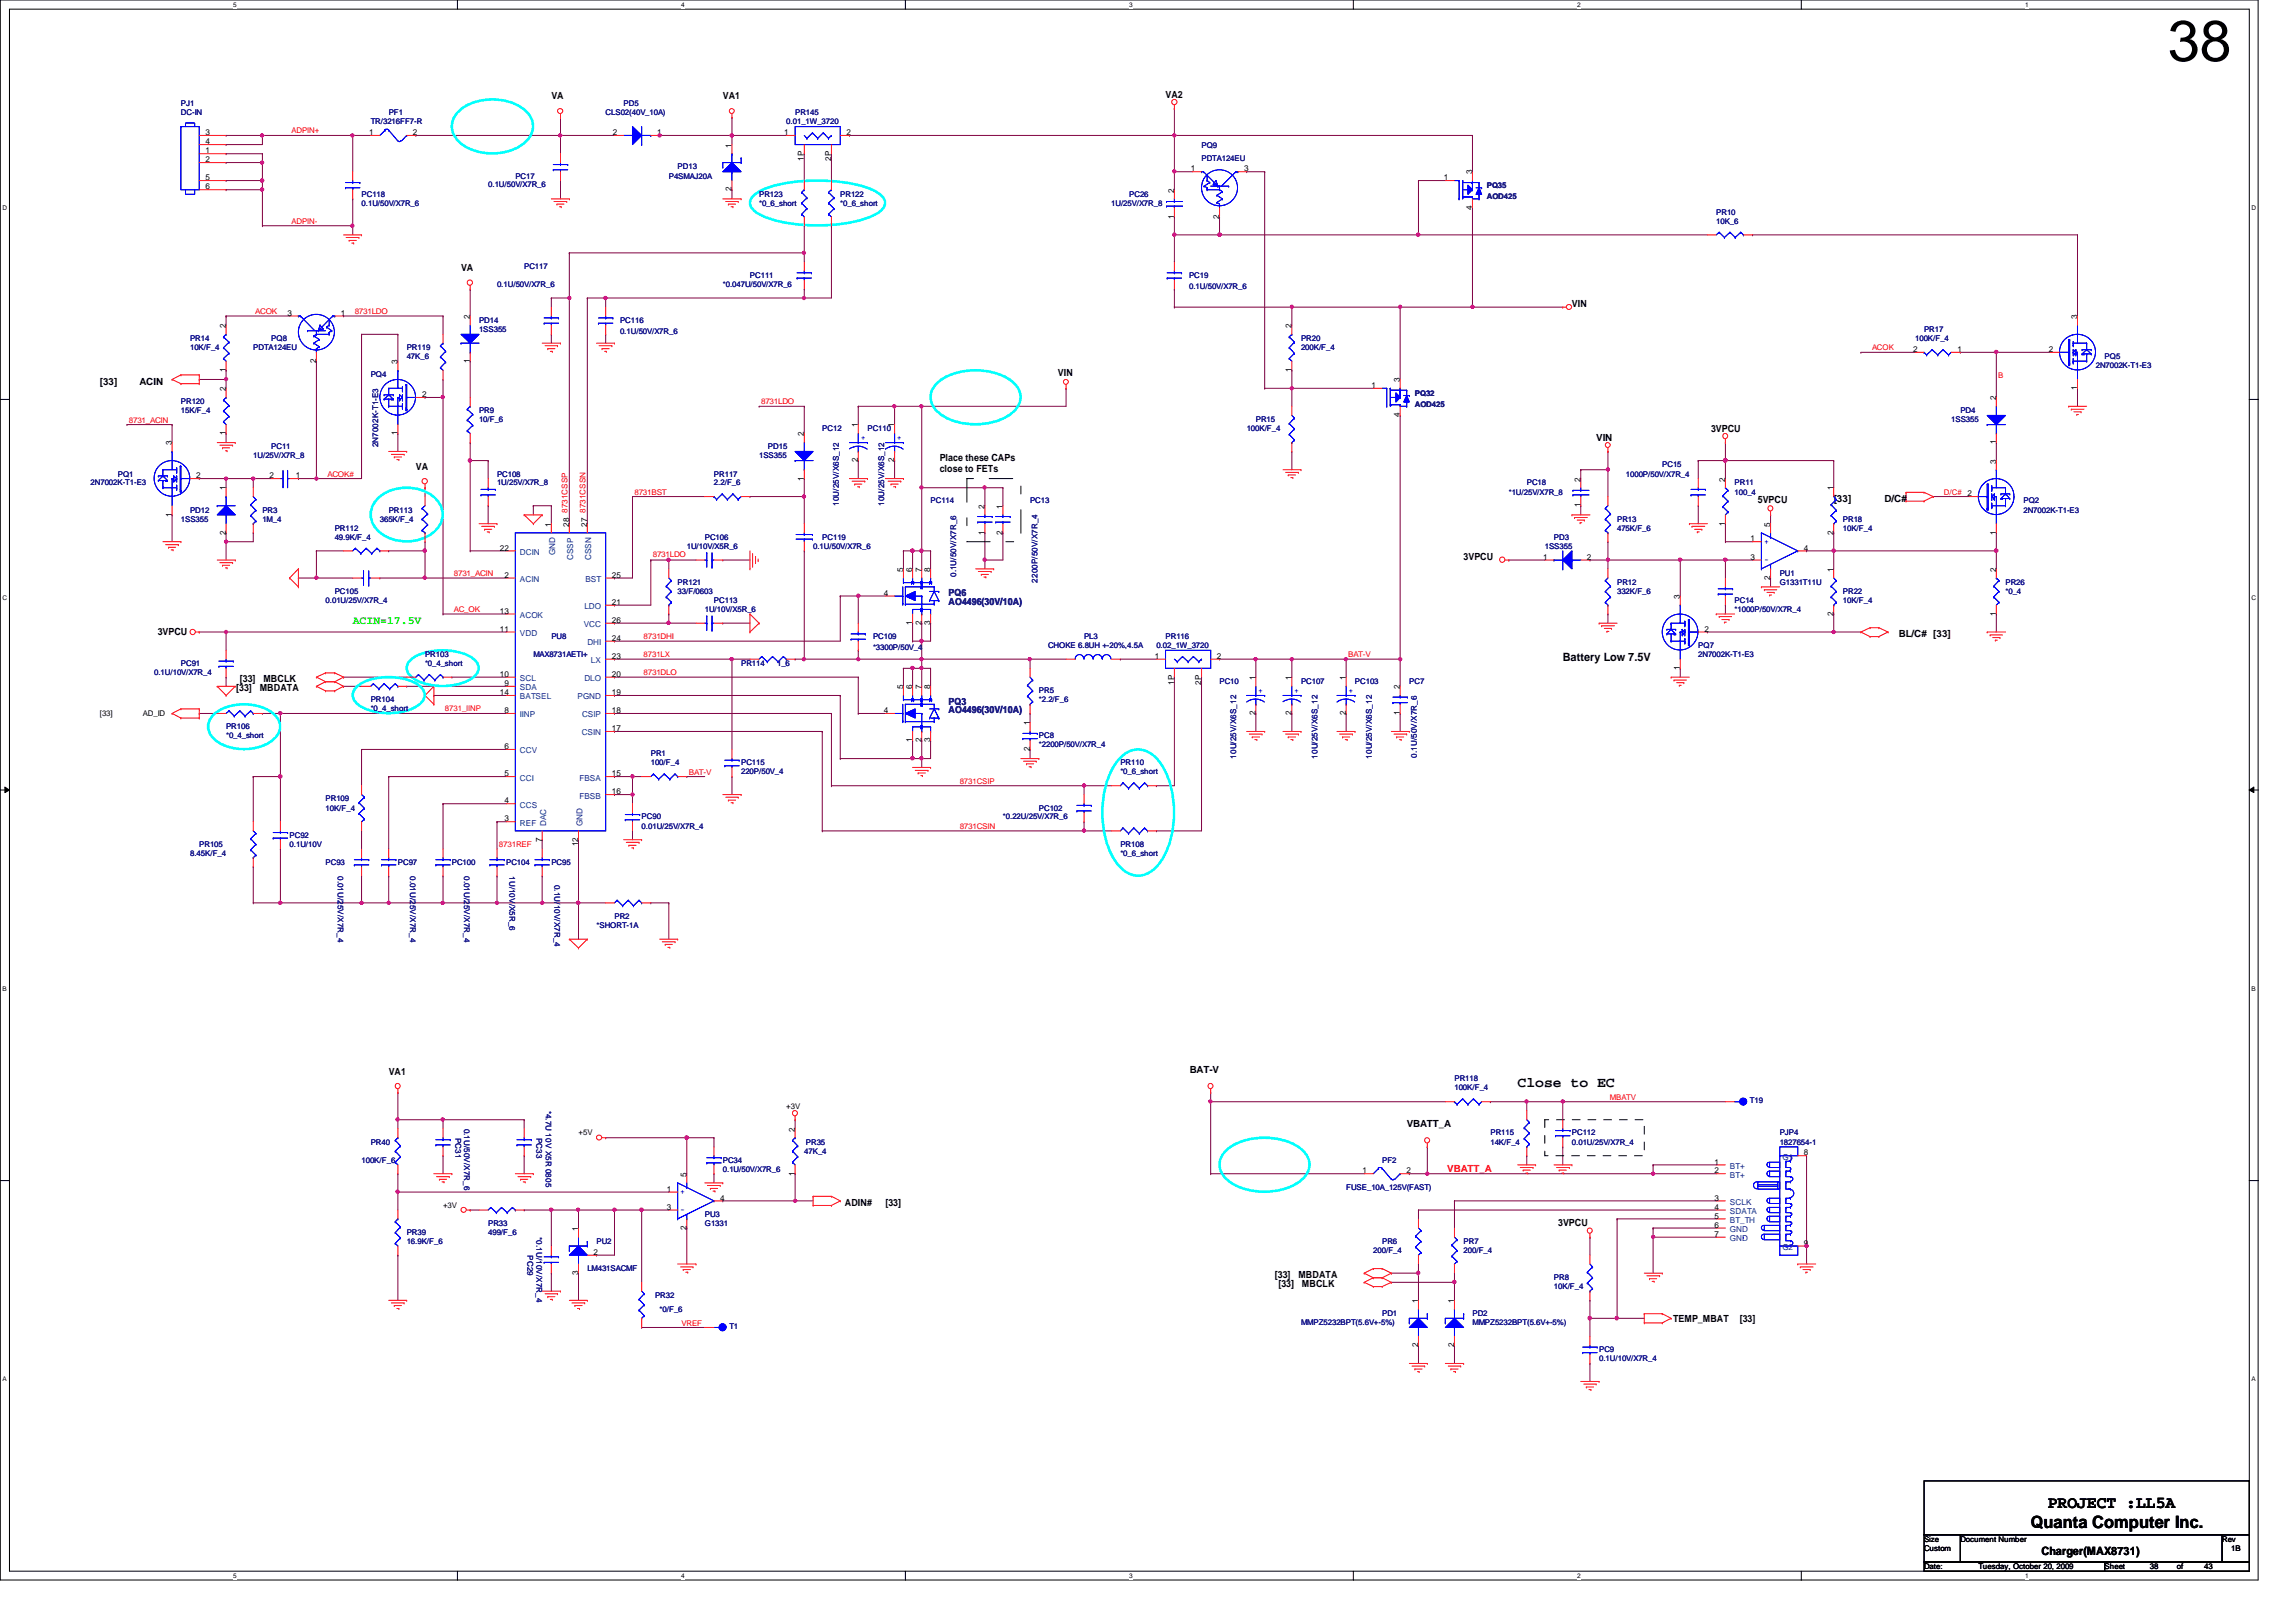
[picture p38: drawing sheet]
<svg xmlns="http://www.w3.org/2000/svg" width="297mm" height="210mm" viewBox="0 0 297 210" stroke-linecap="round" stroke-linejoin="round" font-family="sans-serif">
<defs><g id="words">
<text font-size="7.5" x="280.5" y="7.9">38</text>
<g font-size="2.2">
<text x="262.7" y="197.8">Quanta Computer Inc.</text>
<text x="264.9" y="195.2">PROJECT :LL5A</text>
</g>
<text font-size="1.9" x="196.3" y="140.6">Close to EC</text>
<text font-size="1.5" fill="#0f0" x="45.6" y="80.7">ACIN=17.5V</text>
<g font-size="1.5">
<text x="202.2" y="85.5">Battery Low 7.5V</text>
<text x="264.1" y="201.2">Charger(MAX8731)</text>
</g>
<g font-size="1.3">
<text x="71.3" y="12.9">VA</text>
<text x="93.5" y="12.9">VA1</text>
<text x="150.8" y="12.7">VA2</text>
<text x="59.6" y="35.1">VA</text>
<text x="203.4" y="39.8">VIN</text>
<text x="12.9" y="49.8">[33]</text>
<text x="18" y="49.8">ACIN</text>
<text x="136.9" y="48.6">VIN</text>
<text x="121.6" y="59.6">Place these CAPs</text>
<text x="206.5" y="57.1">VIN</text>
<text x="221.4" y="55.9">3VPCU</text>
<text x="53.8" y="60.8">VA</text>
<text x="121.6" y="61.1">close to FETs</text>
<text x="227.4" y="65.1">5VPCU</text>
<text x="237.2" y="65">[33]</text>
<text x="243.8" y="65">D/C#</text>
<text x="189.4" y="72.5">3VPCU</text>
<text x="20.4" y="82.2">3VPCU</text>
<text x="245.7" y="82.4">BL/C# [33]</text>
<text x="30.6" y="89.4">[33]</text>
<text x="31" y="88.3">[33]</text>
<text x="33.6" y="89.4">MBDATA</text>
<text x="34.1" y="88.3">MBCLK</text>
<text x="50.3" y="139.1">VA1</text>
<text x="153.9" y="138.9">BAT-V</text>
<text x="182" y="145.8">VBATT_A</text>
<text x="109.3" y="156.1">ADIN#</text>
<text x="114.6" y="156.1">[33]</text>
<text x="201.6" y="158.7">3VPCU</text>
<text x="164.9" y="165.4">[33]</text>
<text x="165.4" y="166.5">[33]</text>
<text x="168" y="165.4">MBDATA</text>
<text x="168.4" y="166.5">MBCLK</text>
<text x="216.4" y="171.1">TEMP_MBAT</text>
<text x="225.1" y="171.1">[33]</text>
</g>
<g font-size="1.3" fill="#000080">
<text x="122.7" y="77.1">PQ6</text>
<text x="122.7" y="78.3">AO4496(30V/10A)</text>
<text x="122.7" y="91.2">PQ3</text>
<text x="122.7" y="92.3">AO4496(30V/10A)</text>
</g>
<text font-size="1.3" fill="#f00" x="187.2" y="151.6">VBATT_A</text>
<g font-size="1.1">
<text x="26.6" y="17.5">3</text>
<text x="47.7" y="17.5">1</text>
<text x="53.4" y="17.5">2</text>
<text x="79.3" y="17.5">2</text>
<text x="85" y="17.5">1</text>
<text x="101.5" y="17.5">1</text>
<text x="109.5" y="17.5">2</text>
<text x="26.6" y="18.7">4</text>
<text x="26.6" y="19.9">1</text>
<text x="26.6" y="21">2</text>
<text x="26.6" y="23.3">5</text>
<text x="94.7" y="19.1" transform="rotate(-90 94.7 19.1)">1</text>
<text x="104" y="20.8" transform="rotate(-90 104 20.8)">1P</text>
<text x="107.5" y="20.8" transform="rotate(-90 107.5 20.8)">2P</text>
<text x="154" y="22.2">1</text>
<text x="160.9" y="22.2">3</text>
<text x="186.8" y="23.3">1</text>
<text x="190.5" y="22.6" transform="rotate(-90 190.5 22.6)">3</text>
<text x="26.6" y="24.5">6</text>
<text x="94.7" y="24.8" transform="rotate(-90 94.7 24.8)">2</text>
<text x="151.9" y="28.3" transform="rotate(-90 151.9 28.3)">1</text>
<text x="151.9" y="24.9" transform="rotate(-90 151.9 24.9)">2</text>
<text x="157.7" y="28.3" transform="rotate(-90 157.7 28.3)">2</text>
<text x="190.5" y="27.1" transform="rotate(-90 190.5 27.1)">4</text>
<text x="37.2" y="40.9">3</text>
<text x="44.1" y="40.9">1</text>
<text x="60.8" y="41.3" transform="rotate(-90 60.8 41.3)">2</text>
<text x="268.7" y="41.3" transform="rotate(-90 268.7 41.3)">3</text>
<text x="29.2" y="42.5" transform="rotate(-90 29.2 42.5)">2</text>
<text x="40.9" y="47" transform="rotate(-90 40.9 47)">2</text>
<text x="51.4" y="47.1" transform="rotate(-90 51.4 47.1)">3</text>
<text x="60.8" y="47" transform="rotate(-90 60.8 47)">1</text>
<text x="167.1" y="42.5" transform="rotate(-90 167.1 42.5)">2</text>
<text x="247.5" y="45.6">2</text>
<text x="253.2" y="45.6">1</text>
<text x="265" y="45.6">2</text>
<text x="29.2" y="50.6" transform="rotate(-90 29.2 50.6)">2</text>
<text x="29.2" y="48.1" transform="rotate(-90 29.2 48.1)">1</text>
<text x="54.6" y="51.4">2</text>
<text x="167.1" y="48.1" transform="rotate(-90 167.1 48.1)">1</text>
<text x="177.4" y="50.2">1</text>
<text x="181.1" y="54" transform="rotate(-90 181.1 54)">4</text>
<text x="181.1" y="49.4" transform="rotate(-90 181.1 49.4)">3</text>
<text x="258.2" y="51.8" transform="rotate(-90 258.2 51.8)">2</text>
<text x="268.7" y="50.5" transform="rotate(-90 268.7 50.5)">1</text>
<text x="22.2" y="57.6" transform="rotate(-90 22.2 57.6)">3</text>
<text x="29.2" y="56.3" transform="rotate(-90 29.2 56.3)">1</text>
<text x="51.4" y="56.3" transform="rotate(-90 51.4 56.3)">1</text>
<text x="104" y="56.5" transform="rotate(-90 104 56.5)">2</text>
<text x="111" y="59.8" transform="rotate(-90 111 59.8)">2</text>
<text x="111" y="55.3" transform="rotate(-90 111 55.3)">1</text>
<text x="115.7" y="59.8" transform="rotate(-90 115.7 59.8)">2</text>
<text x="115.7" y="55.3" transform="rotate(-90 115.7 55.3)">1</text>
<text x="258.2" y="60" transform="rotate(-90 258.2 60)">3</text>
<text x="258.2" y="57.5" transform="rotate(-90 258.2 57.5)">1</text>
<text x="25.4" y="61.9">2</text>
<text x="29.2" y="63.5" transform="rotate(-90 29.2 63.5)">1</text>
<text x="34.9" y="61.9">2</text>
<text x="38.3" y="61.9">1</text>
<text x="104" y="62.2" transform="rotate(-90 104 62.2)">1</text>
<text x="127.4" y="65.8" transform="rotate(-90 127.4 65.8)">2</text>
<text x="129.7" y="65.8" transform="rotate(-90 129.7 65.8)">1</text>
<text x="204.5" y="65.7" transform="rotate(-90 204.5 65.7)">1</text>
<text x="204.5" y="62.3" transform="rotate(-90 204.5 62.3)">2</text>
<text x="223.2" y="62.3" transform="rotate(-90 223.2 62.3)">2</text>
<text x="237.2" y="63.5" transform="rotate(-90 237.2 63.5)">1</text>
<text x="254.5" y="64.2">2</text>
<text x="22.2" y="66.8" transform="rotate(-90 22.2 66.8)">1</text>
<text x="29.2" y="69.2" transform="rotate(-90 29.2 69.2)">2</text>
<text x="64.7" y="71.2">22</text>
<text x="71.3" y="68.2" transform="rotate(-90 71.3 68.2)">1</text>
<text x="73.6" y="68.2" transform="rotate(-90 73.6 68.2)">28</text>
<text x="75.9" y="68.2" transform="rotate(-90 75.9 68.2)">27</text>
<text x="127.4" y="69.2" transform="rotate(-90 127.4 69.2)">1</text>
<text x="129.7" y="69.2" transform="rotate(-90 129.7 69.2)">2</text>
<text x="223.2" y="68" transform="rotate(-90 223.2 68)">1</text>
<text x="226.5" y="70.1">1</text>
<text x="229" y="68.2" transform="rotate(-90 229 68.2)">5</text>
<text x="233.4" y="71.2">4</text>
<text x="237.2" y="69.2" transform="rotate(-90 237.2 69.2)">2</text>
<text x="258.2" y="69.2" transform="rotate(-90 258.2 69.2)">1</text>
<text x="65.3" y="74.8">2</text>
<text x="79.2" y="74.8">25</text>
<text x="114.3" y="77.1">4</text>
<text x="116.8" y="74" transform="rotate(-90 116.8 74)">5</text>
<text x="118" y="74" transform="rotate(-90 118 74)">6</text>
<text x="119.2" y="74" transform="rotate(-90 119.2 74)">7</text>
<text x="120.4" y="74" transform="rotate(-90 120.4 74)">8</text>
<text x="199.6" y="72.4">1</text>
<text x="205.3" y="72.4">2</text>
<text x="217.3" y="77.5" transform="rotate(-90 217.3 77.5)">3</text>
<text x="226.5" y="72.4">3</text>
<text x="229" y="75" transform="rotate(-90 229 75)">2</text>
<text x="237.2" y="74" transform="rotate(-90 237.2 74)">1</text>
<text x="258.2" y="74" transform="rotate(-90 258.2 74)">2</text>
<text x="64.7" y="81.7">11</text>
<text x="64.7" y="79.4">13</text>
<text x="79.2" y="82.9">24</text>
<text x="79.2" y="80.6">26</text>
<text x="79.2" y="78.3">21</text>
<text x="118" y="80.9" transform="rotate(-90 118 80.9)">1</text>
<text x="119.2" y="80.9" transform="rotate(-90 119.2 80.9)">2</text>
<text x="120.4" y="80.9" transform="rotate(-90 120.4 80.9)">3</text>
<text x="220.5" y="81.7">2</text>
<text x="237.2" y="79.7" transform="rotate(-90 237.2 79.7)">2</text>
<text x="258.2" y="79.7" transform="rotate(-90 258.2 79.7)">1</text>
<text x="64.7" y="90">14</text>
<text x="64.7" y="87.6">10</text>
<text x="65.3" y="88.8">9</text>
<text x="79.2" y="85.3">23</text>
<text x="79.2" y="87.6">20</text>
<text x="79.2" y="90">19</text>
<text x="116.8" y="89.2" transform="rotate(-90 116.8 89.2)">5</text>
<text x="118" y="89.2" transform="rotate(-90 118 89.2)">6</text>
<text x="119.2" y="89.2" transform="rotate(-90 119.2 89.2)">7</text>
<text x="120.4" y="89.2" transform="rotate(-90 120.4 89.2)">8</text>
<text x="149.4" y="85.3">1</text>
<text x="151.9" y="88.6" transform="rotate(-90 151.9 88.6)">1P</text>
<text x="155.4" y="88.6" transform="rotate(-90 155.4 88.6)">2P</text>
<text x="157.4" y="85.3">2</text>
<text x="162.4" y="88" transform="rotate(-90 162.4 88)">1</text>
<text x="167.1" y="88" transform="rotate(-90 167.1 88)">1</text>
<text x="174.1" y="88" transform="rotate(-90 174.1 88)">1</text>
<text x="181.1" y="89.2" transform="rotate(-90 181.1 89.2)">2</text>
<text x="217.3" y="86.7" transform="rotate(-90 217.3 86.7)">1</text>
<text x="65.3" y="92.3">8</text>
<text x="79.2" y="92.3">18</text>
<text x="79.2" y="94.6">17</text>
<text x="114.3" y="92.3">4</text>
<text x="133.2" y="93.9" transform="rotate(-90 133.2 93.9)">1</text>
<text x="162.4" y="92.5" transform="rotate(-90 162.4 92.5)">2</text>
<text x="167.1" y="92.5" transform="rotate(-90 167.1 92.5)">2</text>
<text x="174.1" y="92.5" transform="rotate(-90 174.1 92.5)">2</text>
<text x="181.1" y="92.5" transform="rotate(-90 181.1 92.5)">1</text>
<text x="65.3" y="100.5">5</text>
<text x="65.3" y="96.9">6</text>
<text x="79.2" y="100.5">15</text>
<text x="118" y="96.1" transform="rotate(-90 118 96.1)">1</text>
<text x="119.2" y="96.1" transform="rotate(-90 119.2 96.1)">2</text>
<text x="120.4" y="96.1" transform="rotate(-90 120.4 96.1)">3</text>
<text x="133.2" y="97.2" transform="rotate(-90 133.2 97.2)">2</text>
<text x="65.3" y="106.3">3</text>
<text x="65.3" y="104">4</text>
<text x="79.2" y="102.8">16</text>
<text x="70.1" y="108.9" transform="rotate(-90 70.1 108.9)">7</text>
<text x="74.8" y="109.5" transform="rotate(-90 74.8 109.5)">12</text>
<text x="102.8" y="146.4" transform="rotate(-90 102.8 146.4)">2</text>
<text x="233.4" y="149.5">8</text>
<text x="86.3" y="154.2">1</text>
<text x="88.8" y="152.3" transform="rotate(-90 88.8 152.3)">5</text>
<text x="93.2" y="155.4">4</text>
<text x="102.8" y="152.1" transform="rotate(-90 102.8 152.1)">1</text>
<text x="176.3" y="151.8">1</text>
<text x="181.9" y="151.8">2</text>
<text x="221.8" y="150.7">1</text>
<text x="221.8" y="151.8">2</text>
<text x="221.8" y="155.4">3</text>
<text x="74.8" y="159.3" transform="rotate(-90 74.8 159.3)">1</text>
<text x="86.3" y="156.5">3</text>
<text x="88.8" y="159.1" transform="rotate(-90 88.8 159.1)">2</text>
<text x="221.8" y="160.1">7</text>
<text x="221.8" y="157.7">5</text>
<text x="221.8" y="158.9">6</text>
<text x="221.8" y="156.5">4</text>
<text x="233.4" y="161.2">9</text>
<text x="74.8" y="165" transform="rotate(-90 74.8 165)">3</text>
<text x="76.8" y="162.4">2</text>
<text x="183.5" y="168.6" transform="rotate(-90 183.5 168.6)">1</text>
<text x="188.1" y="168.6" transform="rotate(-90 188.1 168.6)">1</text>
<text x="183.5" y="174.3" transform="rotate(-90 183.5 174.3)">2</text>
<text x="188.1" y="174.3" transform="rotate(-90 188.1 174.3)">2</text>
</g>
<g font-size="1.1" fill="#004080">
<text x="67.3" y="71.8">DCIN</text>
<text x="71.8" y="71.9" transform="rotate(-90 71.8 71.9)">GND</text>
<text x="67.3" y="75.3">ACIN</text>
<text x="74.2" y="72.5" transform="rotate(-90 74.2 72.5)">CSSP</text>
<text x="75.7" y="75.3">BST</text>
<text x="76.5" y="72.5" transform="rotate(-90 76.5 72.5)">CSSN</text>
<text x="67.3" y="82.3">VDD</text>
<text x="67.3" y="80">ACOK</text>
<text x="75.5" y="81.2">VCC</text>
<text x="75.6" y="78.8">LDO</text>
<text x="76" y="83.5">DHI</text>
<text x="67.3" y="89.3">SDA</text>
<text x="67.3" y="88.1">SCL</text>
<text x="75.6" y="88.1">DLO</text>
<text x="76.5" y="85.8">LX</text>
<text x="67.3" y="92.8">IINP</text>
<text x="67.3" y="90.5">BATSEL</text>
<text x="74.7" y="90.5">PGND</text>
<text x="75.3" y="95.2">CSIN</text>
<text x="75.3" y="92.8">CSIP</text>
<text x="67.3" y="101">CCI</text>
<text x="67.3" y="97.5">CCV</text>
<text x="75" y="101">FBSA</text>
<text x="67.3" y="106.8">REF</text>
<text x="67.3" y="104.5">CCS</text>
<text x="70.7" y="106.9" transform="rotate(-90 70.7 106.9)">DAC</text>
<text x="75" y="103.3">FBSB</text>
<text x="75.4" y="106.9" transform="rotate(-90 75.4 106.9)">GND</text>
<text x="223.8" y="151.3">BT+</text>
<text x="223.8" y="152.4">BT+</text>
<text x="223.8" y="155.9">SCLK</text>
<text x="230.6" y="150.1">G1</text>
<text x="223.8" y="160.6">GND</text>
<text x="223.8" y="158.2">BT_TH</text>
<text x="223.8" y="159.4">GND</text>
<text x="223.8" y="157.1">SDATA</text>
<text x="230.6" y="161.8">G2</text>
</g>
<g font-size="1" fill="#000080">
<text x="23.4" y="13.8">PJ1</text>
<text x="23.4" y="14.9">DC-IN</text>
<text x="48" y="16.1">TR/3216FF7-R</text>
<text x="50.3" y="14.9">PF1</text>
<text x="78.4" y="14.9">CLS02(40V_10A)</text>
<text x="80.7" y="13.8">PD5</text>
<text x="101.7" y="16.1">0.01_1W_3720</text>
<text x="102.9" y="14.9">PR145</text>
<text x="66.7" y="23.1">PC17</text>
<text x="86.5" y="23.1">P4SMAJ20A</text>
<text x="87.7" y="21.9">PD13</text>
<text x="155.4" y="19.1">PQ9</text>
<text x="155.4" y="20.8">PDTA124EU</text>
<text x="46.8" y="25.4">PC118</text>
<text x="46.8" y="26.6">0.1U/50V/X7R_6</text>
<text x="63.2" y="24.3">0.1U/50V/X7R_6</text>
<text x="98.2" y="25.4">PR123</text>
<text x="98.2" y="26.6">*0_6_short</text>
<text x="108.7" y="25.4">PR122</text>
<text x="108.7" y="26.6">*0_6_short</text>
<text x="143.8" y="26.6">1U/25V/X7R_8</text>
<text x="146.1" y="25.4">PC26</text>
<text x="192.4" y="24.3">PQ35</text>
<text x="192.4" y="25.8">AOD425</text>
<text x="222" y="27.8">PR10</text>
<text x="222" y="29">10K_6</text>
<text x="67.8" y="34.8">PC117</text>
<text x="97" y="35.9">PC111</text>
<text x="153.8" y="35.9">PC19</text>
<text x="62" y="41.8">PD14</text>
<text x="64.3" y="37.1">0.1U/50V/X7R_6</text>
<text x="80.2" y="41.8">PC116</text>
<text x="93.5" y="37.1">*0.047U/50V/X7R_6</text>
<text x="153.8" y="37.4">0.1U/50V/X7R_6</text>
<text x="24.6" y="44.2">PR14</text>
<text x="24.6" y="45.3">10K/F_4</text>
<text x="32.8" y="45.3">PDTA124EU</text>
<text x="35.1" y="44.2">PQ8</text>
<text x="52.6" y="45.3">PR119</text>
<text x="52.6" y="46.5">47K_6</text>
<text x="62" y="43">1SS355</text>
<text x="80.2" y="43.2">0.1U/50V/X7R_6</text>
<text x="168.3" y="44.2">PR20</text>
<text x="168.3" y="45.3">200K/F_4</text>
<text x="247.8" y="44.2">100K/F_4</text>
<text x="248.9" y="43">PR17</text>
<text x="271.1" y="47.6">2N7002K-T1-E3</text>
<text x="272.3" y="46.5">PQ5</text>
<text x="23.4" y="52.3">PR120</text>
<text x="23.4" y="53.5">15K/F_4</text>
<text x="48" y="48.8">PQ4</text>
<text x="62" y="53.5">PR9</text>
<text x="183" y="51.2">PQ32</text>
<text x="183" y="52.6">AOD425</text>
<text x="253.6" y="53.5">PD4</text>
<text x="32.8" y="59.3">1U/25V/X7R_8</text>
<text x="35.1" y="58.2">PC11</text>
<text x="48.9" y="57.9" transform="rotate(-90 48.9 57.9)">2N7002K-T1-E3</text>
<text x="62" y="54.7">10/F_6</text>
<text x="98.2" y="59.3">1SS355</text>
<text x="99.4" y="58.2">PD15</text>
<text x="106.4" y="55.8">PC12</text>
<text x="112.2" y="55.8">PC110</text>
<text x="161.3" y="55.8">100K/F_4</text>
<text x="162.5" y="54.7">PR15</text>
<text x="252.4" y="54.7">1SS355</text>
<text x="11.7" y="62.8">2N7002K-T1-E3</text>
<text x="15.2" y="61.7">PQ1</text>
<text x="64.3" y="61.7">PC108</text>
<text x="64.3" y="62.8">1U/25V/X7R_8</text>
<text x="92.4" y="61.7">PR117</text>
<text x="92.4" y="62.8">2.2/F_6</text>
<text x="108.5" y="65.4" transform="rotate(-90 108.5 65.4)">10U/25V/X6S_12</text>
<text x="114.4" y="65.4" transform="rotate(-90 114.4 65.4)">10U/25V/X6S_12</text>
<text x="120.4" y="65.2">PC114</text>
<text x="133.3" y="65.2">PC13</text>
<text x="195.2" y="64">*1U/25V/X7R_8</text>
<text x="197.5" y="62.8">PC18</text>
<text x="210.4" y="61.7">1000P/50V/X7R_4</text>
<text x="215.1" y="60.5">PC15</text>
<text x="224.4" y="62.8">PR11</text>
<text x="224.4" y="64">100_4</text>
<text x="261.8" y="65.2">PQ2</text>
<text x="23.4" y="67.5">1SS355</text>
<text x="24.6" y="66.3">PD12</text>
<text x="33.9" y="66.3">PR3</text>
<text x="33.9" y="67.5">1M_4</text>
<text x="43.3" y="68.7">PR112</text>
<text x="43.3" y="69.8">49.9K/F_4</text>
<text x="49.1" y="67.5">365K/F_4</text>
<text x="50.3" y="66.3">PR113</text>
<text x="88.9" y="71">1U/10V/X5R_6</text>
<text x="91.2" y="69.8">PC106</text>
<text x="105.2" y="71">0.1U/50V/X7R_6</text>
<text x="106.4" y="69.8">PC119</text>
<text x="199.9" y="71">1SS355</text>
<text x="201" y="69.8">PD3</text>
<text x="209.2" y="67.5">PR13</text>
<text x="209.2" y="68.7">475K/F_6</text>
<text x="238.4" y="67.5">PR18</text>
<text x="238.4" y="68.7">10K/F_4</text>
<text x="261.8" y="66.3">2N7002K-T1-E3</text>
<text x="43.3" y="76.8">PC105</text>
<text x="87.7" y="75.7">PR121</text>
<text x="87.7" y="76.8">33/F/0603</text>
<text x="123.7" y="74.7" transform="rotate(-90 123.7 74.7)">0.1U/50V/X7R_6</text>
<text x="134.2" y="75.4" transform="rotate(-90 134.2 75.4)">2200P/50V/X7R_4</text>
<text x="209.2" y="75.7">PR12</text>
<text x="209.2" y="76.8">332K/F_6</text>
<text x="230.2" y="74.5">PU1</text>
<text x="230.2" y="75.7">G1331T11U</text>
<text x="238.4" y="76.8">PR22</text>
<text x="259.5" y="75.7">PR26</text>
<text x="259.5" y="76.8">*0_4</text>
<text x="42.1" y="78">0.01U/25V/X7R_4</text>
<text x="71.3" y="82.7">PU8</text>
<text x="91.2" y="79.2">1U/10V/X5R_6</text>
<text x="92.4" y="78">PC113</text>
<text x="112.9" y="82.7">PC109</text>
<text x="135.6" y="83.9">CHOKE 6.8UH +-20%,4.5A</text>
<text x="140.2" y="82.7">PL3</text>
<text x="149.6" y="83.9">0.02_1W_3720</text>
<text x="150.8" y="82.7">PR116</text>
<text x="219.7" y="83.9">PQ7</text>
<text x="224.4" y="78">PC14</text>
<text x="224.4" y="79.2">*1000P/50V/X7R_4</text>
<text x="238.4" y="78">10K/F_4</text>
<text x="19.9" y="87.4">0.1U/10V/X7R_4</text>
<text x="23.4" y="86.2">PC91</text>
<text x="55" y="85">PR103</text>
<text x="55" y="86.2">*0_4_short</text>
<text x="69" y="85">MAX8731AETI+</text>
<text x="95.9" y="86.2">PR114</text>
<text x="100.5" y="86.2">1_6</text>
<text x="112.9" y="84.1">*3300P/50V_4</text>
<text x="134.4" y="89.7">PR5</text>
<text x="157.8" y="88.5">PC10</text>
<text x="168.3" y="88.5">PC107</text>
<text x="175.3" y="88.5">PC103</text>
<text x="182.3" y="88.5">PC7</text>
<text x="219.7" y="85">2N7002K-T1-E3</text>
<text x="29.2" y="94.4">PR106</text>
<text x="29.2" y="95.5">*0_4_short</text>
<text x="48" y="90.9">PR104</text>
<text x="48" y="92">*0_4_short</text>
<text x="134.4" y="95.5">PC8</text>
<text x="134.4" y="90.9">*2.2/F_6</text>
<text x="84.2" y="97.9">PR1</text>
<text x="84.2" y="99.1">100/F_4</text>
<text x="95.9" y="99.1">PC115</text>
<text x="95.9" y="100.2">220P/50V_4</text>
<text x="134.4" y="96.7">*2200P/50V/X7R_4</text>
<text x="144.9" y="99.1">PR110</text>
<text x="144.9" y="100.2">*0_6_short</text>
<text x="159.9" y="98.2" transform="rotate(-90 159.9 98.2)">10U/25V/X6S_12</text>
<text x="170.4" y="98.2" transform="rotate(-90 170.4 98.2)">10U/25V/X6S_12</text>
<text x="177.5" y="98.2" transform="rotate(-90 177.5 98.2)">10U/25V/X6S_12</text>
<text x="183.3" y="98" transform="rotate(-90 183.3 98)">0.1U/50V/X7R_6</text>
<text x="42.1" y="103.7">PR109</text>
<text x="42.1" y="104.9">10K/F_4</text>
<text x="83" y="106">PC90</text>
<text x="83" y="107.2">0.01U/25V/X7R_4</text>
<text x="129.7" y="106">*0.22U/25V/X7R_6</text>
<text x="134.4" y="104.9">PC102</text>
<text x="24.6" y="110.7">8.45K/F_4</text>
<text x="25.8" y="109.6">PR105</text>
<text x="37.5" y="108.4">PC92</text>
<text x="37.5" y="109.6">0.1U/10V</text>
<text x="42.1" y="111.9">PC93</text>
<text x="43.7" y="113.4" transform="rotate(90 43.7 113.4)">0.01U/25V/X7R_4</text>
<text x="51.5" y="111.9">PC97</text>
<text x="53.1" y="113.4" transform="rotate(90 53.1 113.4)">0.01U/25V/X7R_4</text>
<text x="58.5" y="111.9">PC100</text>
<text x="60.1" y="113.4" transform="rotate(90 60.1 113.4)">0.01U/25V/X7R_4</text>
<text x="65.5" y="111.9">PC104</text>
<text x="65.9" y="113.4" transform="rotate(90 65.9 113.4)">1U/10V/X5R_6</text>
<text x="71.3" y="111.9">PC95</text>
<text x="144.9" y="109.6">PR108</text>
<text x="144.9" y="110.7">*0_6_short</text>
<text x="71.8" y="114.5" transform="rotate(90 71.8 114.5)">0.1U/10V/X7R_4</text>
<text x="79.5" y="118.9">PR2</text>
<text x="77.2" y="120.1">*SHORT-1A</text>
<text x="70.6" y="143.7" transform="rotate(90 70.6 143.7)">*4.7U 10V X5R 0805</text>
<text x="188.2" y="140">PR118</text>
<text x="188.2" y="141.1">100K/F_4</text>
<text x="226.4" y="142.7">T19</text>
<text x="48" y="148.1">PR40</text>
<text x="58.9" y="147.2" transform="rotate(90 58.9 147.2)">PC31</text>
<text x="60.1" y="146" transform="rotate(90 60.1 146)">0.1U/50V/X7R_6</text>
<text x="69.4" y="147.2" transform="rotate(90 69.4 147.2)">PC33</text>
<text x="104.1" y="149.3">47K_4</text>
<text x="104.3" y="148.1">PR35</text>
<text x="192.8" y="146.9">PR115</text>
<text x="192.8" y="148.1">14K/F_4</text>
<text x="203.4" y="146.9">PC112</text>
<text x="203.4" y="148.1">0.01U/25V/X7R_4</text>
<text x="230.2" y="146.9">PJP4</text>
<text x="230.2" y="148.1">1827654-1</text>
<text x="46.8" y="150.5">100K/F_6</text>
<text x="93.5" y="150.5">PC34</text>
<text x="93.5" y="151.6">0.1U/50V/X7R_6</text>
<text x="174.2" y="154">FUSE_10A_125V(FAST)</text>
<text x="178.8" y="150.5">PF2</text>
<text x="52.6" y="159.8">PR39</text>
<text x="52.6" y="161">16.9K/F_6</text>
<text x="63.2" y="158.6">PR33</text>
<text x="63.2" y="159.8">499/F_6</text>
<text x="69.4" y="160.1" transform="rotate(90 69.4 160.1)">*0.1U/10V/X7R_4</text>
<text x="77.2" y="161">PU2</text>
<text x="91.2" y="157.5">PU3</text>
<text x="91.2" y="158.6">G1331</text>
<text x="178.8" y="161">PR6</text>
<text x="189.4" y="161">PR7</text>
<text x="68.2" y="162.4" transform="rotate(90 68.2 162.4)">PC29</text>
<text x="76" y="164.5">LM431SACMF</text>
<text x="84.7" y="168">PR32</text>
<text x="177.7" y="162.1">200/F_4</text>
<text x="189.4" y="162.1">200/F_4</text>
<text x="201" y="165.7">PR8</text>
<text x="201" y="166.8">10K/F_4</text>
<text x="85.3" y="169.8">*0/F_6</text>
<text x="94.4" y="172">T1</text>
<text x="168.3" y="171.5">MMPZ5232BPT(5.6V+-5%)</text>
<text x="178.8" y="170.3">PD1</text>
<text x="190.5" y="170.3">PD2</text>
<text x="190.5" y="171.5">MMPZ5232BPT(5.6V+-5%)</text>
<text x="206.9" y="175">PC9</text>
<text x="206.9" y="176.1">0.1U/10V/X7R_4</text>
</g>
<g font-size="1" fill="#f00">
<text x="37.7" y="17.3">ADPIN+</text>
<text x="37.7" y="29">ADPIN-</text>
<text x="33" y="40.6">ACOK</text>
<text x="45.9" y="40.6">8731LDO</text>
<text x="242.2" y="45.3">ACOK</text>
<text x="98.5" y="52.3">8731LDO</text>
<text x="258.5" y="48.9">B</text>
<text x="16.7" y="54.7">8731_ACIN</text>
<text x="42.4" y="61.7">ACOK#</text>
<text x="82.1" y="64">8731BST</text>
<text x="251.5" y="64">D/C#</text>
<text x="73.4" y="66.4" transform="rotate(-90 73.4 66.4)">8731CSSP</text>
<text x="75.7" y="66.4" transform="rotate(-90 75.7 66.4)">8731CSSN</text>
<text x="58.7" y="74.5">8731_ACIN</text>
<text x="84.5" y="72.1">8731LDO</text>
<text x="58.7" y="79.2">AC_OK</text>
<text x="83.3" y="82.7">8731DHI</text>
<text x="83.3" y="87.4">8731DLO</text>
<text x="83.3" y="85">8731LX</text>
<text x="174.4" y="85">BAT-V</text>
<text x="57.6" y="92.1">8731_IINP</text>
<text x="89.1" y="100.2">BAT-V</text>
<text x="124.2" y="101.4">8731CSIP</text>
<text x="124.2" y="107.3">8731CSIN</text>
<text x="64.6" y="109.6">8731REF</text>
<text x="208.3" y="142.3">MBATV</text>
<text x="88.2" y="171.5">VREF</text>
</g>
<g font-size="1" fill="#00f">
<text x="111.4" y="56.9">+</text>
<text x="116.1" y="56.9">+</text>
<text x="228.3" y="70.4">+</text>
<text x="228.3" y="72.7">-</text>
<text x="162.8" y="89.7">+</text>
<text x="167.5" y="89.7">+</text>
<text x="174.5" y="89.7">+</text>
<text x="88.1" y="154.5">+</text>
<text x="88.1" y="156.8">-</text>
</g>
<g font-size="1">
<text x="12.9" y="92.6">[33]</text>
<text x="18.5" y="92.6">AD_ID</text>
<text x="101.7" y="143.5">+3V</text>
<text x="74.8" y="146.9">+5V</text>
<text x="57.3" y="156.3">+3V</text>
<text x="248.9" y="200.7">Custom</text>
<text x="248.9" y="199.5">Size</text>
<text x="248.9" y="203">Date:</text>
<text x="253.6" y="199.5">Document Number</text>
<text x="255.9" y="203">Tuesday, October 20, 2009</text>
<text x="272.3" y="203">Sheet</text>
<text x="278.1" y="203">38</text>
<text x="281.6" y="203">of</text>
<text x="285.2" y="203">43</text>
<text x="287.5" y="199.5">Rev</text>
<text x="288.7" y="200.7">1B</text>
</g>
<g font-size=".8">
<text x="30.2" y=".9">5</text>
<text x="88.1" y=".9">4</text>
<text x="146.1" y=".9">3</text>
<text x="204" y=".9">2</text>
<text x="262" y=".9">1</text>
<text x=".3" y="27.2">D</text>
<text x="291.3" y="27.2">D</text>
<text x=".3" y="77.7">C</text>
<text x="291.3" y="77.7">C</text>
<text x=".3" y="128.2">B</text>
<text x="291.3" y="128.2">B</text>
<text x=".3" y="178.8">A</text>
<text x="291.3" y="178.8">A</text>
<text x="30.2" y="204.2">5</text>
<text x="88.1" y="204.2">4</text>
<text x="146.1" y="204.2">3</text>
<text x="204" y="204.2">2</text>
<text x="262" y="204.2">1</text>
</g>
</g></defs>
<path d="M0 0h292.1v204.5h-292.1zM1.2 1.2h289.8v202.1h-289.8z" fill="none" stroke="#000" stroke-width=".13"/>
<g fill="#fff">
<path d="M30.2 .1h.4v1h-.4z"/>
<path d="M30.2 203.5h.4v.9h-.4z"/>
</g>
<path d="M59.2 0v1.2M59.2 203.3v1.2" fill="none" stroke="#000" stroke-width=".13"/>
<g fill="#fff">
<path d="M88.1 .1h.5v1h-.5z"/>
<path d="M88.1 203.5h.5v.9h-.5z"/>
</g>
<path d="M117.1 0v1.2M117.1 203.3v1.2" fill="none" stroke="#000" stroke-width=".13"/>
<g fill="#fff">
<path d="M146.1 .1h.5v1h-.5z"/>
<path d="M146.1 203.5h.5v.9h-.5z"/>
</g>
<path d="M175.1 0v1.2M175.1 203.3v1.2" fill="none" stroke="#000" stroke-width=".13"/>
<g fill="#fff">
<path d="M204 .1h.5v1h-.5z"/>
<path d="M204 203.5h.5v.9h-.5z"/>
</g>
<path d="M233 0v1.2M233 203.3v1.2" fill="none" stroke="#000" stroke-width=".13"/>
<g fill="#fff">
<path d="M262 .1h.5v1h-.5z"/>
<path d="M262 203.5h.5v.9h-.5z"/>
<path d="M.3 26.4h.6v.9h-.6z"/>
<path d="M291.3 26.4h.6v.9h-.6z"/>
<path d="M.3 76.9h.6v1h-.6z"/>
<path d="M291.3 76.9h.6v1h-.6z"/>
</g>
<path d="M0 51.7h1.2M291 51.7h1.2" fill="none" stroke="#000" stroke-width=".13"/>
<g fill="#fff">
<path d="M.3 127.5h.6v.9h-.6z"/>
<path d="M291.3 127.5h.5v.9h-.5z"/>
</g>
<path d="M0 102.2h1.2M.6 101.9l.6 .3-.6 .4zM291 102.2l.6-.3v.7zM291 102.2h1.2" fill="none" stroke="#000" stroke-width=".13"/>
<path d="M.6 101.9l.6 .3-.6 .4zM291 102.2l.6-.3v.7z" fill="#000"/>
<g fill="#fff">
<path d="M.3 178h.6v.9h-.6z"/>
<path d="M291.3 178h.5v.9h-.5z"/>
</g>
<path d="M0 152.8h1.2M291 152.8h1.2" fill="none" stroke="#000" stroke-width=".13"/>
<path d="M140.2 107.5h.1M140.2 107.5h3.6M149.6 101.7h.1M149.6 101.7h2.3" fill="none" stroke="#800040" stroke-width=".13"/>
<path d="M140.1 107.3h.3l.1 .2-.1 .1-.2 .1-.1-.1z" fill-rule="evenodd" fill="#f0f"/>
<path d="M140.1 107.3h.3l.1 .2-.1 .1-.2 .1-.1-.1z" fill="none" stroke="#f0f" stroke-width=".13"/>
<path d="M60.8 46.7h.1M60.8 46.7v4.7M151.9 87.6h.1M151.9 87.6v14.1M106.4 107.5h.1M140.2 106.3h.1M140.2 101.7h.1M140.2 106.3v1.2h-33.8M140.2 101.7h3.6" fill="none" stroke="#800040" stroke-width=".13"/>
<path d="M140.1 101.5h.3l.1 .1-.1 .2-.2 .1-.1-.1z" fill-rule="evenodd" fill="#f0f"/>
<path d="M140.1 101.5h.3l.1 .1-.1 .2-.2 .1-.1-.1z" fill="none" stroke="#f0f" stroke-width=".13"/>
<path d="M60.8 59.6h.1M60.8 59.6v11.7M55 70.1h.1M55 70.1v1.2M157.8 85.3h.1M157.8 85.3h4.7M162.5 85.3h.1M162.5 85.3v2.3M64.3 116.8h.1M64.3 116.8h5.8M140.2 101.7h.1M140.2 101.7v1.1" fill="none" stroke="#800040" stroke-width=".13"/>
<path d="M60.6 59.4h.3l.1 .2-.1 .1-.1 .1-.2-.1z" fill-rule="evenodd" fill="#f0f"/>
<path d="M60.6 59.4h.3l.1 .2-.1 .1-.1 .1-.2-.1z" fill="none" stroke="#f0f" stroke-width=".13"/>
<path d="M73.7 38.6h.1M73.7 38.6v29.2M162.5 92.3h.1M162.5 92.3v2.4" fill="none" stroke="#800040" stroke-width=".13"/>
<path d="M73.5 38.4h.3l.1 .2-.1 .1-.1 .1-.2-.1z" fill-rule="evenodd" fill="#f0f"/>
<path d="M73.5 38.4h.3l.1 .2-.1 .1-.1 .1-.2-.1z" fill="none" stroke="#f0f" stroke-width=".13"/>
<path d="M63.2 65.4h.1M63.2 65.4v2.4M213.9 158.9h.1M213.9 158.9v1.2M233.7 161.2h.1M233.7 161.2v2.4" fill="none" stroke="#800040" stroke-width=".13"/>
<path d="M233.6 161.1h.3v.1v.2l-.2 .1-.1-.1z" fill-rule="evenodd" fill="#f0f"/>
<path d="M233.6 161.1h.3v.1v.2l-.2 .1-.1-.1z" fill="none" stroke="#f0f" stroke-width=".13"/>
<path d="M116.9 71.3h.1M116.9 71.3v2.3M116.9 71.3h1.2M119.2 86.5h.1M119.2 86.5h1.2M119.2 86.5v2.3M233.7 149.6h.1M233.7 149.6v11.6" fill="none" stroke="#800040" stroke-width=".13"/>
<path d="M119.1 86.3h.2l.1 .1-.1 .2-.1 .1-.1-.1z" fill-rule="evenodd" fill="#f0f"/>
<path d="M119.1 86.3h.2l.1 .1-.1 .2-.1 .1-.1-.1z" fill="none" stroke="#f0f" stroke-width=".13"/>
<path d="M60.8 37.4h.1M60.8 37.4v3.5M119.2 71.3h.1M119.2 71.3h1.2M133.3 92.3h.1M133.3 97h.1M133.3 92.3v1.2M133.3 97v1.2" fill="none" stroke="#800040" stroke-width=".13"/>
<path d="M119.1 71.1h.2l.1 .1-.1 .2-.1 .1-.1-.1z" fill-rule="evenodd" fill="#f0f"/>
<path d="M119.1 71.1h.2l.1 .1-.1 .2-.1 .1-.1-.1z" fill="none" stroke="#f0f" stroke-width=".13"/>
<path d="M120.4 71.3h.1M120.4 71.3v2.3M120.4 86.5h.1M120.4 86.5v2.3M174.2 85.3h.1M174.2 85.3h6.9M181.1 85.3h.1M181.1 85.3v3.5" fill="none" stroke="#800040" stroke-width=".13"/>
<path d="M174 85.1h.3v.2v.1l-.2 .1-.1-.1z" fill-rule="evenodd" fill="#f0f"/>
<path d="M174 85.1h.3v.2v.1l-.2 .1-.1-.1z" fill="none" stroke="#f0f" stroke-width=".13"/>
<path d="M127.4 63.1h.1M127.4 63.1h2.3" fill="none" stroke="#800040" stroke-width=".13"/>
<path d="M127.2 62.9h.3l.1 .2-.1 .1-.1 .1-.2-.1z" fill-rule="evenodd" fill="#f0f"/>
<path d="M127.2 62.9h.3l.1 .2-.1 .1-.1 .1-.2-.1z" fill="none" stroke="#f0f" stroke-width=".13"/>
<path d="M127.4 72.5h.1M127.4 72.5v1.1" fill="none" stroke="#800040" stroke-width=".13"/>
<path d="M127.2 72.3h.3l.1 .1-.1 .2h-.1h-.2z" fill-rule="evenodd" fill="#f0f"/>
<path d="M127.2 72.3h.3l.1 .1-.1 .2h-.1h-.2z" fill="none" stroke="#f0f" stroke-width=".13"/>
<g fill="none" stroke="#800040" stroke-width=".13">
<path d="M111 59.6h.1M111 52.6h.1M111 52.6v2.3M111 59.6v2.3M115.7 52.6h.1M115.7 59.6h.1M115.7 52.6v2.3M115.7 59.6v2.3M115.7 52.6h3.5M137.9 50.2h.1M137.9 50.2v2.4M127.4 63.1h.1"/>
<path d="M127.4 63.1v2.3M129.7 63.1h.1M129.7 69h.1M129.7 63.1v2.3M129.7 69v3.5"/>
</g>
<path d="M115.5 52.4h.3l.1 .2-.1 .1-.1 .1-.2-.1z" fill-rule="evenodd" fill="#f0f"/>
<path d="M115.5 52.4h.3l.1 .2-.1 .1-.1 .1-.2-.1z" fill="none" stroke="#f0f" stroke-width=".13"/>
<path d="M46.8 43.3h.1M46.8 43.3v18.6M127.4 72.5h.1M127.4 72.5h2.3M44.4 87.6h.1M44.4 87.6h8.2M36.3 100.5h.1M36.3 100.5v5.8" fill="none" stroke="#800040" stroke-width=".13"/>
<path d="M36.1 100.3h.3l.1 .2-.1 .1-.2 .1-.1-.1z" fill-rule="evenodd" fill="#f0f"/>
<path d="M36.1 100.3h.3l.1 .2-.1 .1-.2 .1-.1-.1z" fill="none" stroke="#f0f" stroke-width=".13"/>
<g fill="none" stroke="#800040" stroke-width=".13">
<path d="M108.7 77.1h.1M108.7 77.1v5.9h-29.2M119.2 63.1h.1M119.2 63.1h8.2M127.4 69h.1M127.4 69v3.5M25.8 81.8h.1M25.8 81.8h3.4M33.9 92.3h.1M33.9 92.3h2.4M79.5 83h.1M119.2 98.2h.1"/>
<path d="M119.2 98.2v1.1M36.3 109.9h.1M36.3 109.9v6.9M156.6 142.6h.1M156.6 142.6v9.3"/>
</g>
<path d="M119.1 98h.2l.1 .1-.1 .2h-.1h-.1z" fill-rule="evenodd" fill="#f0f"/>
<path d="M119.1 98h.2l.1 .1-.1 .2h-.1h-.1z" fill="none" stroke="#f0f" stroke-width=".13"/>
<path d="M46.8 43.3h.1M46.8 43.3h4.7M79.5 74.8h.1M81.8 64.3h.1M81.8 64.3v10.5h-2.3M58.5 87.6h.1M58.5 87.6h7M111 92.3h.1M111 92.3h3.6M36.3 116.8h.1M36.3 116.8h10.5" fill="none" stroke="#800040" stroke-width=".13"/>
<path d="M46.6 116.7h.3l.1 .1-.1 .2-.1 .1-.2-.1z" fill-rule="evenodd" fill="#f0f"/>
<path d="M46.6 116.7h.3l.1 .1-.1 .2-.1 .1-.2-.1z" fill="none" stroke="#f0f" stroke-width=".13"/>
<path d="M36.1 116.7h.3l.1 .1-.1 .2-.2 .1-.1-.1z" fill-rule="evenodd" fill="#f0f"/>
<path d="M36.1 116.7h.3l.1 .1-.1 .2-.2 .1-.1-.1z" fill="none" stroke="#f0f" stroke-width=".13"/>
<path d="M40.9 71.3h.1M40.9 71.3h3.5M60.8 71.3h.1M60.8 71.3h4.7M104.1 61.9h.1M104.1 61.9v2.4M111 77.1h.1M111 77.1h3.6M29.2 87.6h.1M29.2 87.6v1.2M46.8 107.5h.1M46.8 107.5v2.4" fill="none" stroke="#800040" stroke-width=".13"/>
<path d="M103.9 64.1h.2l.1 .2-.1 .1-.1 .1-.1-.1z" fill-rule="evenodd" fill="#f0f"/>
<path d="M103.9 64.1h.2l.1 .2-.1 .1-.1 .1-.1-.1z" fill="none" stroke="#f0f" stroke-width=".13"/>
<path d="M51.5 43.3h.1M51.5 43.3v3.4M29.2 81.8h.1M29.2 81.8h36.3" fill="none" stroke="#800040" stroke-width=".13"/>
<path d="M29.1 81.6h.3l.1 .2-.1 .1-.2 .1-.1-.1z" fill-rule="evenodd" fill="#f0f"/>
<path d="M29.1 81.6h.3l.1 .2-.1 .1-.2 .1-.1-.1z" fill="none" stroke="#f0f" stroke-width=".13"/>
<path d="M55 51.4h.1M55 51.4h2.3M50.3 71.3h.1M50.3 71.3h4.7M70.1 108.7h.1M70.1 108.7v1.2" fill="none" stroke="#800040" stroke-width=".13"/>
<path d="M54.8 71.1h.3l.1 .1-.1 .2-.2 .1-.1-.1z" fill-rule="evenodd" fill="#f0f"/>
<path d="M54.8 71.1h.3l.1 .1-.1 .2-.2 .1-.1-.1z" fill="none" stroke="#f0f" stroke-width=".13"/>
<g fill="none" stroke="#800040" stroke-width=".13">
<path d="M29.2 81.8h.1M29.2 81.8v2.4M36.3 92.3h.1M36.3 92.3v8.2h-3.5M52.6 88.8h.1M52.6 88.8h12.9M79.5 90h.1M79.5 92.3h.1M79.5 90h29.2M79.5 92.3h28.1M108.7 90h.1M108.7 98.2h.1"/>
<path d="M108.7 90v8.2M108.7 98.2h9.4M32.8 100.5h.1M32.8 112.2h.1M32.8 100.5v5.8M32.8 112.2v4.6"/>
</g>
<path d="M36.1 92.1h.3l.1 .2-.1 .1-.2 .1-.1-.1z" fill-rule="evenodd" fill="#f0f"/>
<path d="M36.1 92.1h.3l.1 .2-.1 .1-.2 .1-.1-.1z" fill="none" stroke="#f0f" stroke-width=".13"/>
<path d="M70.1 113.4h.1M70.1 116.8h.1M70.1 113.4v3.4M70.1 116.8h4.7" fill="none" stroke="#800040" stroke-width=".13"/>
<path d="M74.6 116.7h.3l.1 .1-.1 .2-.1 .1-.2-.1z" fill-rule="evenodd" fill="#f0f"/>
<path d="M74.6 116.7h.3l.1 .1-.1 .2-.1 .1-.2-.1z" fill="none" stroke="#f0f" stroke-width=".13"/>
<path d="M70 116.7h.3l.1 .1-.1 .2-.2 .1-.1-.1z" fill-rule="evenodd" fill="#f0f"/>
<path d="M70 116.7h.3l.1 .1-.1 .2-.2 .1-.1-.1z" fill="none" stroke="#f0f" stroke-width=".13"/>
<path d="M104.1 71.3h.1M104.1 71.3v14M44.4 88.8h.1M44.4 88.8h2.4" fill="none" stroke="#800040" stroke-width=".13"/>
<path d="M103.9 85.1h.2l.1 .2-.1 .1-.1 .1-.1-.1z" fill-rule="evenodd" fill="#f0f"/>
<path d="M103.9 85.1h.2l.1 .2-.1 .1-.1 .1-.1-.1z" fill="none" stroke="#f0f" stroke-width=".13"/>
<g fill="none" stroke="#800040" stroke-width=".13">
<path d="M55 71.3h.1M55 71.3v3.5M97 64.3h.1M97 64.3h7.1M118.1 71.3h.1M118.1 71.3v2.3M79.5 94.7h.1M79.5 94.7h26.9M119.2 83h.1M119.2 83v2.3M32.8 116.8h.1M32.8 116.8h3.5"/>
<path d="M88.9 100.5h.1M88.9 100.5h2.3M213.9 150.7h.1M213.9 151.9h.1M213.9 150.7v1.2M213.9 151.9h8.1"/>
</g>
<path d="M213.7 151.7h.3l.1 .2-.1 .1-.1 .1-.2-.1z" fill-rule="evenodd" fill="#f0f"/>
<path d="M213.7 151.7h.3l.1 .2-.1 .1-.1 .1-.2-.1z" fill="none" stroke="#f0f" stroke-width=".13"/>
<path d="M118.1 95.8h.1M118.1 95.8v2.4M119.2 98.2h.1M119.2 98.2h1.2M81.8 100.5h.1M81.8 100.5h1.2" fill="none" stroke="#800040" stroke-width=".13"/>
<path d="M81.7 100.3h.3v.2v.1l-.2 .1-.1-.1z" fill-rule="evenodd" fill="#f0f"/>
<path d="M81.7 100.3h.3v.2v.1l-.2 .1-.1-.1z" fill="none" stroke="#f0f" stroke-width=".13"/>
<path d="M119.2 52.6h.1M119.2 52.6v10.5" fill="none" stroke="#800040" stroke-width=".13"/>
<path d="M119.1 52.4h.2l.1 .2-.1 .1-.1 .1-.1-.1z" fill-rule="evenodd" fill="#f0f"/>
<path d="M119.1 52.4h.2l.1 .2-.1 .1-.1 .1-.1-.1z" fill="none" stroke="#f0f" stroke-width=".13"/>
<path d="M118.1 71.3h.1M118.1 71.3h1.1M156.6 141.4h.1M156.6 141.4v1.2" fill="none" stroke="#800040" stroke-width=".13"/>
<path d="M117.9 71.1h.3l.1 .1-.1 .2-.2 .1-.1-.1z" fill-rule="evenodd" fill="#f0f"/>
<path d="M117.9 71.1h.3l.1 .1-.1 .2-.2 .1-.1-.1z" fill="none" stroke="#f0f" stroke-width=".13"/>
<path d="M119.2 63.1h.1M119.2 63.1v8.2" fill="none" stroke="#800040" stroke-width=".13"/>
<path d="M119.1 62.9h.2l.1 .2-.1 .1-.1 .1-.1-.1z" fill-rule="evenodd" fill="#f0f"/>
<path d="M119.1 62.9h.2l.1 .2-.1 .1-.1 .1-.1-.1z" fill="none" stroke="#f0f" stroke-width=".13"/>
<path d="M64.3 106.3h.1M64.3 113.4h.1M64.3 106.3v3.6M64.3 113.4v3.4" fill="none" stroke="#800040" stroke-width=".13"/>
<path d="M64.1 116.7h.3l.1 .1-.1 .2-.1 .1-.2-.1z" fill-rule="evenodd" fill="#f0f"/>
<path d="M64.1 116.7h.3l.1 .1-.1 .2-.1 .1-.2-.1z" fill="none" stroke="#f0f" stroke-width=".13"/>
<g fill="none" stroke="#800040" stroke-width=".13">
<path d="M55 63.1h.1M55 63.1v1.2M119.2 71.3h.1M119.2 71.3v2.3M25.8 92.3h.1M25.8 92.3h2.3M56.1 90h.1M56.1 90h9.4M79.5 87.6h.1M79.5 87.6h31.5M111 85.3h.1M111 85.3h8.2"/>
<path d="M64.3 106.3h.1M64.3 106.3h1.2"/>
</g>
<path d="M110.9 85.1h.3v.2v.1l-.2 .1-.1-.1z" fill-rule="evenodd" fill="#f0f"/>
<path d="M110.9 85.1h.3v.2v.1l-.2 .1-.1-.1z" fill="none" stroke="#f0f" stroke-width=".13"/>
<g fill="none" stroke="#800040" stroke-width=".13">
<path d="M111 52.6h.1M111 52.6h4.7M79.5 78.3h.1M84.2 72.5h.1M84.2 72.5v5.8h-4.7M84.2 72.5h2.3M86.5 72.5h.1M86.5 72.5v1.1M93.5 72.5h.1M93.5 72.5h3.5M46.8 97h.1M46.8 97v4.7"/>
<path d="M46.8 97h18.7M86.5 80.6h.1M86.5 80.6h3.5M93.5 80.6h.1M93.5 80.6h3.5M107.6 92.3h.1M107.6 92.3v9.4M111 87.6h.1M111 87.6v4.7M46.8 113.4h.1M46.8 116.8h.1M46.8 113.4v3.4"/>
<path d="M46.8 116.8h3.5M57.3 104h.1M57.3 104v5.9M57.3 104h8.2"/>
</g>
<path d="M86.3 72.3h.3l.1 .1-.1 .2h-.1h-.2z" fill-rule="evenodd" fill="#f0f"/>
<path d="M86.3 72.3h.3l.1 .1-.1 .2h-.1h-.2z" fill="none" stroke="#f0f" stroke-width=".13"/>
<path d="M86.5 72.5h.1M86.5 79.5h.1M86.5 72.5h3.5M86.5 79.5v1.1" fill="none" stroke="#800040" stroke-width=".13"/>
<path d="M86.3 80.4h.3l.1 .2-.1 .1-.1 .1-.2-.1z" fill-rule="evenodd" fill="#f0f"/>
<path d="M86.3 80.4h.3l.1 .2-.1 .1-.1 .1-.2-.1z" fill="none" stroke="#f0f" stroke-width=".13"/>
<path d="M57.3 49.1h.1M57.3 49.1v2.3M79.5 80.6h.1M79.5 80.6h7M106.4 94.7h.1M106.4 94.7v12.8M50.3 100.5h.1M50.3 100.5v9.4M50.3 100.5h15.2M74.8 116.8h.1M74.8 116.8v4.7M74.8 116.8h3.6" fill="none" stroke="#800040" stroke-width=".13"/>
<path d="M74.6 116.7h.3l.1 .1-.1 .2-.1 .1-.2-.1z" fill-rule="evenodd" fill="#f0f"/>
<path d="M74.6 116.7h.3l.1 .1-.1 .2-.1 .1-.2-.1z" fill="none" stroke="#f0f" stroke-width=".13"/>
<g fill="none" stroke="#800040" stroke-width=".13">
<path d="M44.4 40.9h.1M44.4 40.9h12.9M57.3 40.9h.1M57.3 40.9v2.4M98.2 52.6h.1M98.2 52.6h5.9M50.3 113.4h.1M50.3 116.8h.1M50.3 116.8h14M50.3 113.4v3.4M57.3 113.4h.1M57.3 116.8h.1"/>
<path d="M57.3 113.4v3.4M74.8 108.7h.1M74.8 108.7v8.1M84.2 116.8h.1M84.2 116.8h2.3M86.5 116.8h.1M86.5 116.8v4.7"/>
</g>
<path d="M57.1 116.7h.3l.1 .1-.1 .2-.1 .1-.2-.1z" fill-rule="evenodd" fill="#f0f"/>
<path d="M57.1 116.7h.3l.1 .1-.1 .2-.1 .1-.2-.1z" fill="none" stroke="#f0f" stroke-width=".13"/>
<path d="M50.1 116.7h.3l.1 .1-.1 .2-.1 .1-.2-.1z" fill-rule="evenodd" fill="#f0f"/>
<path d="M50.1 116.7h.3l.1 .1-.1 .2-.1 .1-.2-.1z" fill="none" stroke="#f0f" stroke-width=".13"/>
<path d="M119.2 85.3h.1M119.2 85.3h14.1" fill="none" stroke="#800040" stroke-width=".13"/>
<path d="M133.1 85.1h.3v.2v.1l-.2 .1-.1-.1z" fill-rule="evenodd" fill="#f0f"/>
<path d="M133.1 85.1h.3v.2v.1l-.2 .1-.1-.1z" fill="none" stroke="#f0f" stroke-width=".13"/>
<path d="M119.1 85.1h.2l.1 .2-.1 .1-.1 .1-.1-.1z" fill-rule="evenodd" fill="#f0f"/>
<path d="M119.1 85.1h.2l.1 .2-.1 .1-.1 .1-.1-.1z" fill="none" stroke="#f0f" stroke-width=".13"/>
<path d="M55 74.8h.1M55 74.8h10.5" fill="none" stroke="#800040" stroke-width=".13"/>
<path d="M54.8 74.6h.3l.1 .2-.1 .1-.2 .1-.1-.1z" fill-rule="evenodd" fill="#f0f"/>
<path d="M54.8 74.6h.3l.1 .2-.1 .1-.2 .1-.1-.1z" fill="none" stroke="#f0f" stroke-width=".13"/>
<path d="M76 38.6h.1M76 38.6v29.2M118.1 80.6h.1M118.1 80.6v2.4M167.1 85.3h.1M167.1 85.3h7.1M81.8 107.5h.1M81.8 107.5v1.2" fill="none" stroke="#800040" stroke-width=".13"/>
<path d="M167 85.1h.3v.2v.1l-.2 .1-.1-.1z" fill-rule="evenodd" fill="#f0f"/>
<path d="M167 85.1h.3v.2v.1l-.2 .1-.1-.1z" fill="none" stroke="#f0f" stroke-width=".13"/>
<g fill="none" stroke="#800040" stroke-width=".13">
<path d="M104.1 52.6h.1M104.1 52.6v3.5M144.9 85.3h.1M144.9 85.3h4.7M155.4 87.6h.1M155.4 87.6v19.9M162.5 85.3h.1M162.5 85.3h4.6M167.1 85.3h.1M167.1 85.3v2.3M174.2 85.3h.1M174.2 85.3v2.3"/>
<path d="M181.1 92.3h.1M181.1 92.3v2.4"/>
</g>
<path d="M162.3 85.1h.3v.2v.1l-.2 .1-.1-.1z" fill-rule="evenodd" fill="#f0f"/>
<path d="M162.3 85.1h.3v.2v.1l-.2 .1-.1-.1z" fill="none" stroke="#f0f" stroke-width=".13"/>
<g fill="none" stroke="#800040" stroke-width=".13">
<path d="M32.8 61.9h.1M32.8 61.9h2.3M57.3 79.5h.1M57.3 79.5h8.2M81.8 64.3h.1M81.8 64.3h9.4M183.5 174.1h.1M183.5 174.1v2.3M188.2 165.9h.1M188.2 165.9v2.4M205.7 168.3h.1M205.7 170.6h.1"/>
<path d="M205.7 168.3v2.3M205.7 170.6h3.5"/>
</g>
<path d="M32.6 61.8h.3l.1 .1-.1 .2h-.1h-.2z" fill-rule="evenodd" fill="#f0f"/>
<path d="M32.6 61.8h.3l.1 .1-.1 .2h-.1h-.2z" fill="none" stroke="#f0f" stroke-width=".13"/>
<path d="M29.2 40.9h.1M29.2 49.1h.1M29.2 40.9v1.2M29.2 49.1v1.1M22.3 66.6h.1M22.3 66.6v3.5M40.9 61.9h.1M40.9 61.9h5.9" fill="none" stroke="#800040" stroke-width=".13"/>
<path d="M29.1 48.9h.3l.1 .2-.1 .1-.2 .1-.1-.1z" fill-rule="evenodd" fill="#f0f"/>
<path d="M29.1 48.9h.3l.1 .2-.1 .1-.2 .1-.1-.1z" fill="none" stroke="#f0f" stroke-width=".13"/>
<g fill="none" stroke="#800040" stroke-width=".13">
<path d="M25.8 49.1h.1M25.8 49.1h3.4M40.9 46.7h.1M40.9 46.7v15.2M60.8 59.6h.1M60.8 59.6h2.4M63.2 59.6h.1M63.2 59.6v2.3M167.1 92.3h.1M167.1 92.3v2.4M174.2 92.3h.1M174.2 92.3v2.4"/>
<path d="M192.8 142.6h.1M192.8 142.6h4.7"/>
</g>
<path d="M40.8 61.8h.3v.1v.2h-.2h-.1z" fill-rule="evenodd" fill="#f0f"/>
<path d="M40.8 61.8h.3v.1v.2h-.2h-.1z" fill="none" stroke="#f0f" stroke-width=".13"/>
<path d="M29.2 56.1h.1M29.2 56.1v1.2M197.5 142.6h.1M197.5 142.6h4.7" fill="none" stroke="#800040" stroke-width=".13"/>
<path d="M202 142.4h.3l.1 .1-.1 .2h-.1h-.2z" fill-rule="evenodd" fill="#f0f"/>
<path d="M202 142.4h.3l.1 .1-.1 .2h-.1h-.2z" fill="none" stroke="#f0f" stroke-width=".13"/>
<path d="M197.3 142.4h.3l.1 .1-.1 .2h-.1h-.2z" fill-rule="evenodd" fill="#f0f"/>
<path d="M197.3 142.4h.3l.1 .1-.1 .2h-.1h-.2z" fill="none" stroke="#f0f" stroke-width=".13"/>
<path d="M16.4 54.9h.1M16.4 54.9h5.9M22.3 54.9h.1M22.3 54.9v2.4M25.8 61.9h.1M25.8 61.9h3.4M29.2 61.9h.1M29.2 61.9v1.2M32.8 61.9h.1M32.8 61.9v1.2M183.5 156.6h.1M183.5 156.6v1.1" fill="none" stroke="#800040" stroke-width=".13"/>
<path d="M29.1 61.8h.3l.1 .1-.1 .2h-.2h-.1z" fill-rule="evenodd" fill="#f0f"/>
<path d="M29.1 61.8h.3l.1 .1-.1 .2h-.2h-.1z" fill="none" stroke="#f0f" stroke-width=".13"/>
<path d="M29.2 47.9h.1M29.2 40.9h.1M29.2 47.9v1.2M29.2 40.9h8.3M29.2 61.9h.1M29.2 61.9h3.6M38.6 61.9h.1M38.6 61.9h2.3M209.2 157.7h.1M209.2 157.7v12.9" fill="none" stroke="#800040" stroke-width=".13"/>
<path d="M209 170.4h.3l.1 .2-.1 .1-.1 .1-.2-.1z" fill-rule="evenodd" fill="#f0f"/>
<path d="M209 170.4h.3l.1 .2-.1 .1-.1 .1-.2-.1z" fill="none" stroke="#f0f" stroke-width=".13"/>
<path d="M79.5 102.8h.1M79.5 102.8h2.3M81.8 102.8h.1M81.8 102.8v1.2" fill="none" stroke="#800040" stroke-width=".13"/>
<path d="M81.7 102.7h.3v.1v.2h-.2h-.1z" fill-rule="evenodd" fill="#f0f"/>
<path d="M81.7 102.7h.3v.1v.2h-.2h-.1z" fill="none" stroke="#f0f" stroke-width=".13"/>
<path d="M29.2 69h.1M29.2 69v1.1M120.4 95.8h.1M120.4 95.8v2.4M197.5 142.6h.1M197.5 142.6v1.1M183.5 164.8h.1M183.5 164.8v3.5" fill="none" stroke="#800040" stroke-width=".13"/>
<path d="M183.3 164.6h.3l.1 .1-.1 .2-.1 .1-.2-.1z" fill-rule="evenodd" fill="#f0f"/>
<path d="M183.3 164.6h.3l.1 .1-.1 .2-.1 .1-.2-.1z" fill="none" stroke="#f0f" stroke-width=".13"/>
<g fill="none" stroke="#800040" stroke-width=".13">
<path d="M29.2 70.1h.1M29.2 70.1v2.4M29.2 70.1h3.6M188.2 155.4h.1M188.2 155.4v3.5M197.5 149.6h.1M197.5 149.6v1.1M202.2 142.6h.1M202.2 148.4h.1M202.2 142.6v2.3M202.2 148.4v2.3M188.2 174.1h.1"/>
<path d="M188.2 174.1v2.3M205.7 160.1h.1M205.7 160.1v2.3"/>
</g>
<path d="M29.1 70h.3l.1 .1-.1 .1-.2 .1-.1-.1z" fill-rule="evenodd" fill="#f0f"/>
<path d="M29.1 70h.3l.1 .1-.1 .1-.2 .1-.1-.1z" fill="none" stroke="#f0f" stroke-width=".13"/>
<path d="M32.8 69h.1M32.8 69v1.1M133.3 85.3h.1M133.3 85.3v1.2M202.2 142.6h.1M202.2 142.6h21M180 165.9h.1M180 165.9h8.2" fill="none" stroke="#800040" stroke-width=".13"/>
<path d="M188 165.8h.3l.1 .1-.1 .1-.2 .1-.1-.1z" fill-rule="evenodd" fill="#f0f"/>
<path d="M188 165.8h.3l.1 .1-.1 .1-.2 .1-.1-.1z" fill="none" stroke="#f0f" stroke-width=".13"/>
<path d="M69 65.4h.1M69 65.4v1.2M133.3 85.3h.1M133.3 85.3h4.6M205.7 170.6h.1M205.7 170.6v2.3M209.2 170.6h.1M209.2 170.6h3.5" fill="none" stroke="#800040" stroke-width=".13"/>
<path d="M205.5 170.4h.3l.1 .2-.1 .1-.1 .1-.2-.1z" fill-rule="evenodd" fill="#f0f"/>
<path d="M205.5 170.4h.3l.1 .2-.1 .1-.1 .1-.2-.1z" fill="none" stroke="#f0f" stroke-width=".13"/>
<path d="M38.6 74.8h.1M38.6 74.8h7M40.9 71.3h.1M40.9 74.8h.1M40.9 71.3v3.5M49.1 74.8h.1M49.1 74.8h5.9M104.1 64.3h.1M104.1 64.3v3.5M36.3 92.3h.1M36.3 92.3h29.2" fill="none" stroke="#800040" stroke-width=".13"/>
<path d="M40.8 74.6h.3v.2v.1l-.2 .1-.1-.1z" fill-rule="evenodd" fill="#f0f"/>
<path d="M40.8 74.6h.3v.2v.1l-.2 .1-.1-.1z" fill="none" stroke="#f0f" stroke-width=".13"/>
<g fill="none" stroke="#800040" stroke-width=".13">
<path d="M51.5 56.1h.1M51.5 56.1v2.3M69 65.4h.1M69 65.4h2.3M71.3 65.4h.1M71.3 65.4v2.4M156.6 142.6h.1M156.6 142.6h30.4M180 164.8h.1M183.5 163.6h.1M183.5 163.6v1.2h-3.5M188.2 164.8h.1"/>
<path d="M188.2 164.8v1.1M205.7 176.4h.1M205.7 176.4v2.4"/>
</g>
<path d="M156.4 142.4h.3l.1 .1-.1 .2h-.1h-.2z" fill-rule="evenodd" fill="#f0f"/>
<path d="M156.4 142.4h.3l.1 .1-.1 .2h-.1h-.2z" fill="none" stroke="#f0f" stroke-width=".13"/>
<path d="M119.2 83h.1M119.2 83h1.2" fill="none" stroke="#800040" stroke-width=".13"/>
<path d="M119.1 82.8h.2l.1 .1-.1 .2-.1 .1-.1-.1z" fill-rule="evenodd" fill="#f0f"/>
<path d="M119.1 82.8h.2l.1 .1-.1 .2-.1 .1-.1-.1z" fill="none" stroke="#f0f" stroke-width=".13"/>
<path d="M57.3 51.4h.1M57.3 51.4v28.1M120.4 80.6h.1M120.4 80.6v2.4M149.6 107.5h.1M149.6 107.5h5.8M156.6 151.9h.1M156.6 151.9h19.9" fill="none" stroke="#800040" stroke-width=".13"/>
<path d="M57.1 51.2h.3l.1 .2-.1 .1-.1 .1-.2-.1z" fill-rule="evenodd" fill="#f0f"/>
<path d="M57.1 51.2h.3l.1 .2-.1 .1-.1 .1-.2-.1z" fill="none" stroke="#f0f" stroke-width=".13"/>
<path d="M119.2 52.6h.1M119.2 52.6h18.7M116.9 86.5h.1M116.9 86.5v2.3M116.9 86.5h1.2M118.1 86.5h.1M118.1 86.5v2.3M213.9 160.1h.1M213.9 160.1v4.7" fill="none" stroke="#800040" stroke-width=".13"/>
<path d="M213.7 159.9h.3l.1 .2-.1 .1-.1 .1-.2-.1z" fill-rule="evenodd" fill="#f0f"/>
<path d="M213.7 159.9h.3l.1 .2-.1 .1-.1 .1-.2-.1z" fill="none" stroke="#f0f" stroke-width=".13"/>
<g fill="none" stroke="#800040" stroke-width=".13">
<path d="M88.9 147.2h.1M88.9 147.2v4.7M88.9 147.2h3.5M183.5 156.6h.1M183.5 156.6h38.5M188.2 155.4h.1M188.2 155.4h33.8M209.2 157.7h.1M209.2 157.7h12.8M213.9 150.7h.1M213.9 158.9h.1M213.9 150.7h8.1"/>
<path d="M213.9 158.9h8.1M213.9 160.1h.1M213.9 160.1h8.1"/>
</g>
<path d="M88.7 147h.3l.1 .2-.1 .2h-.2h-.1z" fill-rule="evenodd" fill="#f0f"/>
<path d="M88.7 147h.3l.1 .2-.1 .2h-.2h-.1z" fill="none" stroke="#f0f" stroke-width=".13"/>
<path d="M51.5 144.9h.1M51.5 154.3h.1M51.5 144.9v1.1M51.5 154.3v2.3M102.9 155.4h.1M102.9 155.4h2.3" fill="none" stroke="#800040" stroke-width=".13"/>
<path d="M102.7 155.3h.3l.1 .1-.1 .1-.1 .1-.2-.1z" fill-rule="evenodd" fill="#f0f"/>
<path d="M102.7 155.3h.3l.1 .1-.1 .1-.1 .1-.2-.1z" fill="none" stroke="#f0f" stroke-width=".13"/>
<path d="M51.5 141.4h.1M51.5 141.4v3.5M57.3 144.9h.1M57.3 144.9h10.5M88.9 158.9h.1M88.9 158.9v4.7M92.4 151.9h.1M92.4 147.2h.1M92.4 147.2v1.2M92.4 151.9v1.2M51.5 162.4h.1M51.5 162.4v5.9" fill="none" stroke="#800040" stroke-width=".13"/>
<path d="M57.1 144.7h.3l.1 .2-.1 .1-.1 .1-.2-.1z" fill-rule="evenodd" fill="#f0f"/>
<path d="M57.1 144.7h.3l.1 .2-.1 .1-.1 .1-.2-.1z" fill="none" stroke="#f0f" stroke-width=".13"/>
<g fill="none" stroke="#800040" stroke-width=".13">
<path d="M51.5 154.3h.1M51.5 154.3h35M67.8 149.6h.1M67.8 144.9h.1M67.8 144.9v1.1M67.8 149.6v2.3M74.8 156.6h.1M74.8 156.6v2.3M79.5 156.6h.1M79.5 156.6v5.8M102.9 151.9h.1M102.9 144.9h.1"/>
<path d="M102.9 144.9v1.1M102.9 151.9v3.5M74.8 164.8h.1M74.8 164.8v3.5"/>
</g>
<path d="M51.3 154.1h.3v.1v.2h-.2h-.1z" fill-rule="evenodd" fill="#f0f"/>
<path d="M51.3 154.1h.3v.1v.2h-.2h-.1z" fill="none" stroke="#f0f" stroke-width=".13"/>
<g fill="none" stroke="#800040" stroke-width=".13">
<path d="M57.3 149.6h.1M57.3 144.9h.1M57.3 144.9v1.1M57.3 149.6v2.3M60.8 156.6h.1M60.8 156.6h1.2M67.8 156.6h.1M67.8 156.6h3.5M71.3 156.6h.1M71.3 156.6v4.6M83 156.6h.1M83 156.6h3.5"/>
<path d="M71.3 164.8h.1M71.3 164.8v2.3M77.2 162.4h.1M77.2 162.4h2.3M83 171.8h.1M83 171.8h8.2"/>
</g>
<path d="M82.8 156.4h.3l.1 .1-.1 .2-.1 .1-.2-.1z" fill-rule="evenodd" fill="#f0f"/>
<path d="M82.8 156.4h.3l.1 .1-.1 .2-.1 .1-.2-.1z" fill="none" stroke="#f0f" stroke-width=".13"/>
<path d="M71.3 156.6h.1M71.3 156.6h3.5M83 156.6h.1M83 156.6v9.3" fill="none" stroke="#800040" stroke-width=".13"/>
<path d="M71.1 156.4h.4v.1v.2l-.2 .1-.2-.1z" fill-rule="evenodd" fill="#f0f"/>
<path d="M71.1 156.4h.4v.1v.2l-.2 .1-.2-.1z" fill="none" stroke="#f0f" stroke-width=".13"/>
<path d="M118.1 83h.1M118.1 86.5h.1M119.2 80.6h.1M119.2 85.3h.1M119.2 80.6v2.4h-1.1M119.2 85.3v1.2h-1.1M81.8 100.5h.1M81.8 100.5v2.3" fill="none" stroke="#800040" stroke-width=".13"/>
<path d="M117.9 86.3h.3l.1 .1-.1 .2-.2 .1-.1-.1z" fill-rule="evenodd" fill="#f0f"/>
<path d="M117.9 86.3h.3l.1 .1-.1 .2-.2 .1-.1-.1z" fill="none" stroke="#f0f" stroke-width=".13"/>
<path d="M118.1 98.2h.1M119.2 95.8h.1M119.2 95.8v2.4h-1.1M107.6 101.7h.1M107.6 101.7h32.6" fill="none" stroke="#800040" stroke-width=".13"/>
<path d="M117.9 98h.3l.1 .1-.1 .2h-.2h-.1z" fill-rule="evenodd" fill="#f0f"/>
<path d="M117.9 98h.3l.1 .1-.1 .2h-.2h-.1z" fill="none" stroke="#f0f" stroke-width=".13"/>
<path d="M60.8 57.3h.1M60.8 57.3v2.3M79.5 100.5h.1M79.5 100.5h2.3M74.8 156.6h.1M74.8 156.6h4.7" fill="none" stroke="#800040" stroke-width=".13"/>
<path d="M74.6 156.4h.3l.1 .1-.1 .2-.1 .1-.2-.1z" fill-rule="evenodd" fill="#f0f"/>
<path d="M74.6 156.4h.3l.1 .1-.1 .2-.1 .1-.2-.1z" fill="none" stroke="#f0f" stroke-width=".13"/>
<path d="M79.5 156.6h.1M79.5 156.6h3.5" fill="none" stroke="#800040" stroke-width=".13"/>
<path d="M79.3 156.4h.3l.1 .1-.1 .2-.1 .1-.2-.1z" fill-rule="evenodd" fill="#f0f"/>
<path d="M79.3 156.4h.3l.1 .1-.1 .2-.1 .1-.2-.1z" fill="none" stroke="#f0f" stroke-width=".13"/>
<path d="M51.5 151.9h.1M51.5 144.9h.1M51.5 151.9v2.4M51.5 144.9h5.8" fill="none" stroke="#800040" stroke-width=".13"/>
<path d="M51.3 144.7h.3v.2v.1l-.2 .1-.1-.1z" fill-rule="evenodd" fill="#f0f"/>
<path d="M51.3 144.7h.3v.2v.1l-.2 .1-.1-.1z" fill="none" stroke="#f0f" stroke-width=".13"/>
<path d="M78.4 147.2h.1M78.4 147.2h10.5M93.5 155.4h.1M93.5 155.4h9.4M184.7 151.9h.1M184.7 151.9h29.2" fill="none" stroke="#800040" stroke-width=".13"/>
<path d="M184.5 151.7h.3l.1 .2-.1 .1-.1 .1-.2-.1z" fill-rule="evenodd" fill="#f0f"/>
<path d="M184.5 151.7h.3l.1 .2-.1 .1-.1 .1-.2-.1z" fill="none" stroke="#f0f" stroke-width=".13"/>
<path d="M111 77.1h.1M111 77.1v3.5" fill="none" stroke="#800040" stroke-width=".13"/>
<path d="M110.9 76.9h.3v.2v.2h-.2h-.1z" fill-rule="evenodd" fill="#f0f"/>
<path d="M110.9 76.9h.3v.2v.2h-.2h-.1z" fill="none" stroke="#f0f" stroke-width=".13"/>
<path d="M108.7 77.1h.1M108.7 77.1h2.3M94.7 85.3h.1M94.7 85.3h2.3M104.1 85.3h.1M111 84.2h.1M111 84.2v1.1h-6.9" fill="none" stroke="#800040" stroke-width=".13"/>
<path d="M94.5 85.1h.3l.1 .2-.1 .1-.1 .1-.2-.1z" fill-rule="evenodd" fill="#f0f"/>
<path d="M94.5 85.1h.3l.1 .2-.1 .1-.1 .1-.2-.1z" fill="none" stroke="#f0f" stroke-width=".13"/>
<g fill="none" stroke="#800040" stroke-width=".13">
<path d="M240.7 45.6h.1M240.7 45.6h7.1M258.3 45.6h.1M258.3 45.6h7M268.8 50.2h.1M268.8 50.2v2.4M250.1 64.3h.1M250.1 64.3h4.7M258.3 71.3h.1M258.3 71.3v2.3M79.5 85.3h.1M79.5 85.3h15.2"/>
<path d="M94.7 85.3h.1M94.7 85.3v11.7M102.9 85.3h.1M102.9 85.3h1.2M94.7 100.5h.1M94.7 100.5v2.3"/>
</g>
<path d="M258.1 45.4h.3l.1 .2-.1 .1-.2 .1-.1-.1z" fill-rule="evenodd" fill="#f0f"/>
<path d="M258.1 45.4h.3l.1 .2-.1 .1-.2 .1-.1-.1z" fill="none" stroke="#f0f" stroke-width=".13"/>
<path d="M258.3 57.3h.1M258.3 57.3v2.3M237.2 71.3h.1M258.3 69h.1M258.3 69v2.3h-21.1" fill="none" stroke="#800040" stroke-width=".13"/>
<path d="M258.1 71.1h.3l.1 .1-.1 .2-.2 .1-.1-.1z" fill-rule="evenodd" fill="#f0f"/>
<path d="M258.1 71.1h.3l.1 .1-.1 .2-.2 .1-.1-.1z" fill="none" stroke="#f0f" stroke-width=".13"/>
<path d="M151.9 30.4h.1M157.8 28.1h.1M157.8 28.1v2.3h-5.9" fill="none" stroke="#800040" stroke-width=".13"/>
<path d="M157.6 30.2h.3l.1 .2-.1 .1-.1 .1-.2-.1z" fill-rule="evenodd" fill="#f0f"/>
<path d="M157.6 30.2h.3l.1 .2-.1 .1-.1 .1-.2-.1z" fill="none" stroke="#f0f" stroke-width=".13"/>
<path d="M151.8 30.2h.3v.2v.1l-.2 .1-.1-.1z" fill-rule="evenodd" fill="#f0f"/>
<path d="M151.8 30.2h.3v.2v.1l-.2 .1-.1-.1z" fill="none" stroke="#f0f" stroke-width=".13"/>
<path d="M151.9 22.2h.1M151.9 22.2v2.4" fill="none" stroke="#800040" stroke-width=".13"/>
<path d="M151.8 22h.3v.2v.1l-.2 .1-.1-.1z" fill-rule="evenodd" fill="#f0f"/>
<path d="M151.8 22h.3v.2v.1l-.2 .1-.1-.1z" fill="none" stroke="#f0f" stroke-width=".13"/>
<g fill="none" stroke="#800040" stroke-width=".13">
<path d="M151.9 17.5h.1M151.9 17.5v4.7M151.9 22.2h.1M151.9 28.1h.1M151.9 30.4h.1M151.9 37.4h.1M151.9 22.2h2.4M151.9 28.1v5.8M151.9 37.4v2.4M161.3 22.2h.1M161.3 22.2h2.3M163.6 22.2h.1"/>
<path d="M163.6 22.2v28M167.1 39.8h.1M167.1 39.8v2.3M190.5 39.8h.1M190.5 39.8h11.7M226.7 30.4h.1M226.7 30.4h42.1M167.1 50.2h.1M167.1 58.4h.1M167.1 50.2v2.4M167.1 58.4v2.4M253.6 45.6h.1"/>
<path d="M253.6 45.6h4.7M258.3 45.6h.1M258.3 45.6v5.8M258.3 79.5h.1M258.3 79.5v2.3"/>
</g>
<path d="M190.3 39.6h.3l.1 .1-.1 .1-.1 .1-.2-.1z" fill-rule="evenodd" fill="#f0f"/>
<path d="M190.3 39.6h.3l.1 .1-.1 .1-.1 .1-.2-.1z" fill="none" stroke="#f0f" stroke-width=".13"/>
<path d="M183.5 30.4h.1M183.5 30.4h37.4" fill="none" stroke="#800040" stroke-width=".13"/>
<path d="M183.3 30.2h.3l.1 .2-.1 .1-.1 .1-.2-.1z" fill-rule="evenodd" fill="#f0f"/>
<path d="M183.3 30.2h.3l.1 .2-.1 .1-.1 .1-.2-.1z" fill="none" stroke="#f0f" stroke-width=".13"/>
<path d="M151.9 39.8h.1M151.9 39.8h15.2M163.6 50.2h.1M167.1 47.9h.1M167.1 47.9v2.3h-3.5" fill="none" stroke="#800040" stroke-width=".13"/>
<path d="M167 50.1h.3v.1v.2l-.2 .1-.1-.1z" fill-rule="evenodd" fill="#f0f"/>
<path d="M167 50.1h.3v.1v.2l-.2 .1-.1-.1z" fill="none" stroke="#f0f" stroke-width=".13"/>
<g fill="none" stroke="#800040" stroke-width=".13">
<path d="M223.2 57.3h.1M223.2 59.6h.1M223.2 57.3v2.3M223.2 59.6h14M195.2 72.5h.1M195.2 72.5h4.7M204.5 65.4h.1M204.5 65.4v1.2M205.7 72.5h.1M205.7 72.5h2.3M219.7 65.4h.1M219.7 65.4v2.4"/>
<path d="M223.2 67.8h.1M223.2 67.8v2.3"/>
</g>
<path d="M223 59.4h.4v.2v.1l-.2 .1-.2-.1z" fill-rule="evenodd" fill="#f0f"/>
<path d="M223 59.4h.4v.2v.1l-.2 .1-.2-.1z" fill="none" stroke="#f0f" stroke-width=".13"/>
<g fill="none" stroke="#800040" stroke-width=".13">
<path d="M208 58.4h.1M208 58.4v5.9M223.2 59.6h.1M223.2 59.6v2.3M237.2 59.6h.1M237.2 59.6v3.5M204.5 60.8h.1M204.5 60.8h3.5M204.5 60.8v1.1M208 60.8h.1M223.2 70.1h.1M223.2 70.1h3.5"/>
<path d="M229.1 66.6h.1M229.1 66.6v1.2"/>
</g>
<path d="M207.9 60.6h.3v.1v.2l-.2 .1-.1-.1z" fill-rule="evenodd" fill="#f0f"/>
<path d="M207.9 60.6h.3v.1v.2l-.2 .1-.1-.1z" fill="none" stroke="#f0f" stroke-width=".13"/>
<path d="M208 70.1h.1M208 70.1v2.4M237.2 71.3h.1M237.2 71.3v2.3M237.2 81.8h.1M237.2 81.8h3.5" fill="none" stroke="#800040" stroke-width=".13"/>
<path d="M237.1 71.1h.3v.1v.2l-.2 .1-.1-.1z" fill-rule="evenodd" fill="#f0f"/>
<path d="M237.1 71.1h.3v.1v.2l-.2 .1-.1-.1z" fill="none" stroke="#f0f" stroke-width=".13"/>
<path d="M208 72.5h.1M208 72.5h9.4" fill="none" stroke="#800040" stroke-width=".13"/>
<path d="M217.2 72.3h.3l.1 .1-.1 .2h-.2h-.1z" fill-rule="evenodd" fill="#f0f"/>
<path d="M217.2 72.3h.3l.1 .1-.1 .2h-.2h-.1z" fill="none" stroke="#f0f" stroke-width=".13"/>
<path d="M207.9 72.3h.3v.1v.2h-.2h-.1z" fill-rule="evenodd" fill="#f0f"/>
<path d="M207.9 72.3h.3v.1v.2h-.2h-.1z" fill="none" stroke="#f0f" stroke-width=".13"/>
<path d="M233.7 71.3h.1M233.7 71.3h3.5M220.9 81.8h.1M220.9 81.8h16.3" fill="none" stroke="#800040" stroke-width=".13"/>
<path d="M237.1 81.6h.3v.2v.1l-.2 .1-.1-.1z" fill-rule="evenodd" fill="#f0f"/>
<path d="M237.1 81.6h.3v.2v.1l-.2 .1-.1-.1z" fill="none" stroke="#f0f" stroke-width=".13"/>
<path d="M219.7 59.6h.1M219.7 59.6h3.5" fill="none" stroke="#800040" stroke-width=".13"/>
<path d="M223 59.4h.4v.2v.1l-.2 .1-.2-.1z" fill-rule="evenodd" fill="#f0f"/>
<path d="M223 59.4h.4v.2v.1l-.2 .1-.2-.1z" fill="none" stroke="#f0f" stroke-width=".13"/>
<g fill="none" stroke="#800040" stroke-width=".13">
<path d="M219.7 59.6h.1M219.7 59.6v2.3M208 79.5h.1M208 72.5h.1M208 72.5v1.1M208 79.5v1.1M217.4 72.5h.1M217.4 72.5v4.6M223.2 72.5h.1M223.2 72.5v2.3M229.1 74.8h.1M229.1 74.8v1.1"/>
<path d="M237.2 69h.1M237.2 69v2.3M217.4 86.5h.1M217.4 86.5v1.1"/>
</g>
<path d="M223 72.3h.4v.1v.2h-.2h-.2z" fill-rule="evenodd" fill="#f0f"/>
<path d="M223 72.3h.4v.1v.2h-.2h-.2z" fill="none" stroke="#f0f" stroke-width=".13"/>
<path d="M151.9 17.5h.1M151.9 17.5h38.6M217.4 72.5h.1M217.4 72.5h9.3M223.2 78.3h.1M223.2 72.5h.1M223.2 78.3v1.2M237.2 79.5h.1M237.2 79.5v2.3" fill="none" stroke="#800040" stroke-width=".13"/>
<path d="M151.8 17.4h.3v.1v.2h-.2h-.1z" fill-rule="evenodd" fill="#f0f"/>
<path d="M151.8 17.4h.3v.1v.2h-.2h-.1z" fill="none" stroke="#f0f" stroke-width=".13"/>
<path d="M78.4 38.6h.1M78.4 38.6h25.7" fill="none" stroke="#800040" stroke-width=".13"/>
<path d="M78.2 38.4h.3v.2v.1l-.2 .1-.1-.1z" fill-rule="evenodd" fill="#f0f"/>
<path d="M78.2 38.4h.3v.2v.1l-.2 .1-.1-.1z" fill="none" stroke="#f0f" stroke-width=".13"/>
<path d="M33.9 23.4h.1M33.9 23.4v1.2" fill="none" stroke="#800040" stroke-width=".13"/>
<path d="M33.8 23.2h.2l.1 .2-.1 .1-.1 .1-.1-.1z" fill-rule="evenodd" fill="#f0f"/>
<path d="M33.8 23.2h.2l.1 .2-.1 .1-.1 .1-.1-.1z" fill="none" stroke="#f0f" stroke-width=".13"/>
<g fill="none" stroke="#800040" stroke-width=".13">
<path d="M33.9 19.9h.1M33.9 19.9v1.1M53.8 17.5h.1M53.8 17.5h18.7M104.1 19.9h.1M104.1 19.9v3.5M76 38.6h.1M76 38.6h2.4M78.4 38.6h.1M78.4 38.6v1.2M104.1 37.4h.1M104.1 32.7h.1"/>
<path d="M104.1 32.7v1.2M104.1 37.4v1.2"/>
</g>
<path d="M72.3 17.4h.3l.1 .1-.1 .2h-.1h-.2z" fill-rule="evenodd" fill="#f0f"/>
<path d="M72.3 17.4h.3l.1 .1-.1 .2h-.1h-.2z" fill="none" stroke="#f0f" stroke-width=".13"/>
<g fill="none" stroke="#800040" stroke-width=".13">
<path d="M72.5 15.2h.1M72.5 17.5h.1M72.5 15.2v4.7M94.7 17.5h.1M94.7 17.5v1.2M94.7 17.5h7M45.6 25.7h.1M45.6 25.7v3.5M72.5 23.4h.1M72.5 23.4v2.3M94.7 24.6h.1M94.7 24.6v1.1"/>
<path d="M78.4 43.3h.1M78.4 43.3v1.1"/>
</g>
<path d="M94.5 17.4h.3l.1 .1-.1 .2h-.1h-.2z" fill-rule="evenodd" fill="#f0f"/>
<path d="M94.5 17.4h.3l.1 .1-.1 .2h-.1h-.2z" fill="none" stroke="#f0f" stroke-width=".13"/>
<path d="M73.7 32.7h.1M73.7 32.7h30.4" fill="none" stroke="#800040" stroke-width=".13"/>
<path d="M103.9 32.6h.2l.1 .1-.1 .2h-.1h-.1z" fill-rule="evenodd" fill="#f0f"/>
<path d="M103.9 32.6h.2l.1 .1-.1 .2h-.1h-.1z" fill="none" stroke="#f0f" stroke-width=".13"/>
<path d="M104.1 38.6h.1M104.1 38.6h3.5" fill="none" stroke="#800040" stroke-width=".13"/>
<path d="M103.9 38.4h.2l.1 .2-.1 .1-.1 .1-.1-.1z" fill-rule="evenodd" fill="#f0f"/>
<path d="M103.9 38.4h.2l.1 .2-.1 .1-.1 .1-.1-.1z" fill="none" stroke="#f0f" stroke-width=".13"/>
<path d="M45.6 17.5h.1M45.6 17.5v4.7" fill="none" stroke="#800040" stroke-width=".13"/>
<path d="M45.4 17.4h.3l.1 .1-.1 .2h-.1h-.2z" fill-rule="evenodd" fill="#f0f"/>
<path d="M45.4 17.4h.3l.1 .1-.1 .2h-.1h-.2z" fill="none" stroke="#f0f" stroke-width=".13"/>
<path d="M107.6 19.9h.1M107.6 19.9v3.5M29.2 23.4h.1M29.2 23.4h4.7M45.6 29.2h.1M45.6 29.2v1.2M107.6 29.2h.1M107.6 29.2v9.4" fill="none" stroke="#800040" stroke-width=".13"/>
<path d="M33.8 23.2h.2l.1 .2-.1 .1-.1 .1-.1-.1z" fill-rule="evenodd" fill="#f0f"/>
<path d="M33.8 23.2h.2l.1 .2-.1 .1-.1 .1-.1-.1z" fill="none" stroke="#f0f" stroke-width=".13"/>
<path d="M33.9 17.5h.1M33.9 17.5v1.2M29.2 24.6h.1M29.2 24.6h4.7M33.9 24.6h.1M33.9 24.6v4.6" fill="none" stroke="#800040" stroke-width=".13"/>
<path d="M33.8 24.4h.2l.1 .1-.1 .2-.1 .1-.1-.1z" fill-rule="evenodd" fill="#f0f"/>
<path d="M33.8 24.4h.2l.1 .1-.1 .2-.1 .1-.1-.1z" fill="none" stroke="#f0f" stroke-width=".13"/>
<path d="M29.2 19.9h.1M29.2 18.7h.1M29.2 19.9h4.7M29.2 18.7h4.7M45.6 17.5h.1M45.6 17.5h2.4M29.2 21h.1M29.2 21h4.7M33.9 29.2h.1M33.9 29.2h11.7" fill="none" stroke="#800040" stroke-width=".13"/>
<path d="M45.4 29.1h.3l.1 .1-.1 .1-.1 .1-.2-.1z" fill-rule="evenodd" fill="#f0f"/>
<path d="M45.4 29.1h.3l.1 .1-.1 .1-.1 .1-.2-.1z" fill="none" stroke="#f0f" stroke-width=".13"/>
<path d="M33.9 21h.1M33.9 21v2.4M71.3 38.6h.1M71.3 38.6v1.2M73.7 32.7h.1M73.7 32.7v5.9h-2.4M71.3 43.3h.1M71.3 43.3v1.1" fill="none" stroke="#800040" stroke-width=".13"/>
<path d="M33.8 23.2h.2l.1 .2-.1 .1-.1 .1-.1-.1z" fill-rule="evenodd" fill="#f0f"/>
<path d="M33.8 23.2h.2l.1 .2-.1 .1-.1 .1-.1-.1z" fill="none" stroke="#f0f" stroke-width=".13"/>
<path d="M33.8 20.9h.2l.1 .1-.1 .2-.1 .1-.1-.1z" fill-rule="evenodd" fill="#f0f"/>
<path d="M33.8 20.9h.2l.1 .1-.1 .2-.1 .1-.1-.1z" fill="none" stroke="#f0f" stroke-width=".13"/>
<path d="M29.2 17.5h.1M29.2 17.5h16.4M33.9 17.5h.1" fill="none" stroke="#800040" stroke-width=".13"/>
<path d="M33.8 17.4h.2l.1 .1-.1 .2h-.1h-.1z" fill-rule="evenodd" fill="#f0f"/>
<path d="M33.8 17.4h.2l.1 .1-.1 .2h-.1h-.1z" fill="none" stroke="#f0f" stroke-width=".13"/>
<path d="M72.5 17.5h.1M72.5 17.5h7M104.1 29.2h.1M104.1 29.2v3.5M157.8 30.4h.1M181.1 39.8h.1M181.1 39.8v9.3M183.5 23.4h.1M183.5 23.4h3.5M183.5 23.4v7h-25.7M190.5 26.9h.1M190.5 26.9v12.9" fill="none" stroke="#800040" stroke-width=".13"/>
<path d="M157.6 30.2h.3l.1 .2-.1 .1-.1 .1-.2-.1z" fill-rule="evenodd" fill="#f0f"/>
<path d="M157.6 30.2h.3l.1 .2-.1 .1-.1 .1-.2-.1z" fill="none" stroke="#f0f" stroke-width=".13"/>
<path d="M190.5 17.5h.1M190.5 17.5v4.7M181.1 39.8h.1M181.1 39.8h9.4M268.8 30.4h.1M268.8 30.4v10.5" fill="none" stroke="#800040" stroke-width=".13"/>
<path d="M181 39.6h.3l.1 .1-.1 .1-.2 .1-.1-.1z" fill-rule="evenodd" fill="#f0f"/>
<path d="M181 39.6h.3l.1 .1-.1 .1-.2 .1-.1-.1z" fill="none" stroke="#f0f" stroke-width=".13"/>
<path d="M85.3 17.5h.1M85.3 17.5h9.4" fill="none" stroke="#800040" stroke-width=".13"/>
<path d="M85.2 17.4h.3l.1 .1-.1 .2h-.2h-.1z" fill-rule="evenodd" fill="#f0f"/>
<path d="M85.2 17.4h.3l.1 .1-.1 .2h-.2h-.1z" fill="none" stroke="#f0f" stroke-width=".13"/>
<path d="M94.7 15.2h.1M94.7 15.2v2.3M181.1 53.8h.1M181.1 53.8v31.5" fill="none" stroke="#800040" stroke-width=".13"/>
<path d="M181 85.1h.3l.1 .2-.1 .1-.2 .1-.1-.1z" fill-rule="evenodd" fill="#f0f"/>
<path d="M181 85.1h.3l.1 .2-.1 .1-.2 .1-.1-.1z" fill="none" stroke="#f0f" stroke-width=".13"/>
<path d="M167.1 39.8h.1M167.1 39.8h14M167.1 50.2h.1M167.1 50.2h10.6" fill="none" stroke="#800040" stroke-width=".13"/>
<path d="M167 39.6h.3v.1v.1l-.2 .1-.1-.1z" fill-rule="evenodd" fill="#f0f"/>
<path d="M167 39.6h.3v.1v.1l-.2 .1-.1-.1z" fill="none" stroke="#f0f" stroke-width=".13"/>
<path d="M109.9 17.5h.1M151.9 14.1h.1M151.9 14.1v3.4h-42M182.3 151.9h.1M184.7 148.4h.1M184.7 148.4v3.5h-2.4" fill="none" stroke="#800040" stroke-width=".13"/>
<g fill="none" stroke="#f00" stroke-width=".13">
<path d="M72.5 15.2h.1M72.5 14.7v.5M94.7 15.2h.1M94.7 14.7v.5M151.9 14.1h.1M151.9 13.6v.5M44.4 30.4h2.4M44.8 30.7h1.6M45.2 31.1h.1M45.2 31.1h.9M45.5 31.5h.3M45.8 31.5h.1"/>
<path d="M46.4 30.7h.1M46.8 30.4h.1M60.8 37.4h.1M60.8 37v.4M71.3 25.7h2.4M71.7 26.1h1.6M72 26.4h.1M72 26.4h1M72.4 26.8h.2M72.6 26.8h.1M73.3 26.1h.1M73.7 25.7h.1"/>
<path d="M93.5 25.7h2.4M93.9 26.1h1.6M94.2 26.4h.1M94.2 26.4h1M94.6 26.8h.2M94.8 26.8h.1M95.5 26.1h.1M95.9 25.7h.1M202.2 39.8h.1M202.2 39.8h.4M22.3 49.1h.1M22.3 49.1l1.1 .6"/>
<path d="M23.4 48.5h.1M23.4 49.7h.1M23.4 48.5l-1.1 .6M23.4 48.5h2.4M23.4 49.7h2.4M25.8 48.5h.1M25.8 49.7h.1M25.8 48.5v1.2M28.1 57.3h2.3M28.4 57.6h1.7M28.8 58h.1M28.8 58h.9"/>
<path d="M29.2 58.3h.2M29.4 58.3h.1M30.1 57.6h.1M30.4 57.3h.1M50.3 58.4h2.3M50.6 58.8h1.7M51 59.1h.1M51 59.1h.9M51.3 59.5h.3M51.6 59.5h.1M52.3 58.8h.1M52.6 58.4h.1"/>
<path d="M70.1 44.4h2.4M70.5 44.7h1.6M70.9 45.1h.1M70.9 45.1h.9M71.2 45.5h.3M71.5 45.5h.1M72.1 44.7h.1M72.5 44.4h.1M77.2 44.4h2.3M77.5 44.7h1.7M77.9 45.1h.1M77.9 45.1h.9"/>
<path d="M78.2 45.5h.2M78.4 45.5h.1M79.2 44.7h.1M79.5 44.4h.1M137.9 50.2h.1M137.9 49.8v.4M208 58.4h.1M208 58v.4M223.2 57.3h.1M223.2 56.8v.5M267.6 52.6h.1M267.6 52.6h2.4"/>
<path d="M268 53h.1M268 53h1.6M268.3 53.3h.9M268.7 53.6h.1M268.7 53.6h.2M269.2 53.3h.1M21.1 70.1h2.3M21.4 70.5h1.7M21.8 70.8h.1M21.8 70.8h.9M22.1 71.2h.3M22.4 71.2h.1"/>
<path d="M23.1 70.5h.1M23.4 70.1h.1M28.1 72.5h2.3M28.4 72.8h1.7M28.8 73.2h.1M28.8 73.2h.9M29.2 73.5h.2M29.4 73.5h.1M30.1 72.8h.1M30.4 72.5h.1M37.5 74.8h.1M37.5 74.8l1.1 1.1"/>
<path d="M38.6 75.9h.1M38.6 73.6h.1M38.6 73.6v2.3M38.6 73.6l-1.1 1.2M55 63.1h.1M55 62.7v.4M62 67.8h2.3M62.3 68.1h1.7M62.7 68.5h.1M62.7 68.5h.9M63 68.8h.3M63.3 68.8h.1"/>
<path d="M64 68.1h.1M64.3 67.8h.1M67.8 66.6h.1M67.8 66.6h2.3M67.8 66.6l1.2 1.2M69 67.8h.1M70.1 66.6h.1M70.1 66.6l-1.1 1.2M97 73.6h.1M97 79.5h.1M97 71.3v2.3M97 79.5v2.3"/>
<path d="M97 79.5l1.2 1.1M97.4 73.3h.1M97.4 71.6v1.7M97.7 72h.1M97.7 72v.9M98.1 72.6h.1M98.1 72.3v.3M109.9 61.9h2.3M110.2 62.3h1.7M110.6 62.7h.1M110.6 62.7h.9M111 63h.2"/>
<path d="M111.2 63h.1M111.9 62.3h.1M112.2 61.9h.1M114.6 61.9h2.3M114.9 62.3h1.6M115.3 62.7h.1M115.3 62.7h.9M115.6 63h.3M115.9 63h.1M116.5 62.3h.1M116.9 61.9h.1M126.2 73.6h2.4"/>
<path d="M126.6 74h1.6M127 74.3h.1M127 74.3h.9M127.3 74.7h.2M127.5 74.7h.1M128.2 74h.1M128.6 73.6h.1M166 60.8h2.3M166.3 61.1h1.7M166.7 61.5h.1M166.7 61.5h.9M167 61.8h.3"/>
<path d="M167.3 61.8h.1M168 61.1h.1M168.3 60.8h.1M194.7 72.5h.5M195.2 72.5h.1M203.4 66.6h.1M203.4 66.6h2.3M203.7 67h.1M203.7 67h1.7M204 67.3h1M204.4 67.6h.1M204.4 67.6h.2"/>
<path d="M205 67.3h.1M218.6 67.8h.1M218.6 67.8h2.3M218.9 68.1h.1M218.9 68.1h1.7M219.2 68.5h1M219.6 68.8h.1M219.6 68.8h.2M220.2 68.5h.1M222 79.5h.1M222 79.5h2.4M222.4 79.8h.1"/>
<path d="M222.4 79.8h1.6M227.9 75.9h.1M227.9 75.9h2.3M228.3 76.3h.1M228.3 76.3h1.6M228.6 76.7h.9M228.9 77h.1M228.9 77h.3M229.1 66.6h.1M229.1 66.2v.4M229.5 76.7h.1M246.6 64.9h.1"/>
<path d="M246.6 63.7h.1M246.6 64.9h2.3M246.6 63.7v1.2M246.6 63.7h2.3M248.9 64.9h.1M248.9 63.7h.1M248.9 63.7l1.2 .6M250.1 64.3h.1M250.1 64.3l-1.2 .6M22.3 92.3h.1M22.3 92.3l1.1 .6M23.4 91.7h.1"/>
<path d="M23.4 92.9h.1M23.4 91.7h2.4M23.4 91.7l-1.1 .6M23.4 92.9h2.4M25.3 81.8h.5M25.8 92.9h.1M25.8 91.7h.1M25.8 81.8h.1M25.8 91.7v1.2M28.1 88.8h.1M28.1 88.8h2.3M28.1 88.8l1.1 1.2"/>
<path d="M29.2 90h.1M30.4 88.8h.1M30.4 88.8l-1.2 1.2M40.9 87.6h.1M40.9 88.8h.1M40.9 87.6l1.2 .6M40.9 88.8l1.2 .6M42.1 87.1h.1M42.1 88.2h.1M42.1 89.4h.1M42.1 87.1h1.2M42.1 87.1l-1.2 .5"/>
<path d="M42.1 88.2h1.2M42.1 88.2l-1.2 .6M42.1 89.4h1.2M43.3 87.1h.1M43.3 88.2h.1M43.3 89.4h.1M43.3 87.1l1.1 .5M43.3 88.2l1.1 .6M44.4 87.6h.1M44.4 88.8h.1M44.4 87.6l-1.1 .6M44.4 88.8l-1.1 .6"/>
<path d="M55 90h.1M55 90l1.1 1.1M56.1 91.1h.1M56.1 88.8h.1M56.1 88.8v2.3M56.1 88.8l-1.1 1.2M97 81.8h.1M98.2 80.6h.1M98.2 80.6l-1.2 1.2M118.1 99.3h2.3M118.4 99.7h1.7M120.1 99.7h.1"/>
<path d="M120.4 99.3h.1M132.1 98.2h2.3M132.4 98.5h1.7M132.8 98.8h.1M132.8 98.8h.9M133.1 99.2h.3M133.4 99.2h.1M134.1 98.5h.1M134.4 98.2h.1M161.3 94.7h2.3M161.6 95h1.7M162 95.4h.1"/>
<path d="M162 95.4h.9M162.3 95.7h.3M162.6 95.7h.1M163.3 95h.1M163.6 94.7h.1M166 94.7h2.3M166.3 95h1.7M166.7 95.4h.1M166.7 95.4h.9M167 95.7h.3M167.3 95.7h.1M168 95h.1"/>
<path d="M168.3 94.7h.1M173 94.7h2.3M173.3 95h1.7M173.7 95.4h.1M173.7 95.4h.9M174 95.7h.3M174.3 95.7h.1M175 95h.1M175.3 94.7h.1M180 94.7h2.3M180.3 95h1.7M180.7 95.4h.1"/>
<path d="M180.7 95.4h.9M181.1 95.7h.2M181.3 95.7h.1M182 95h.1M182.3 94.7h.1M206.9 80.6h.1M206.9 80.6h2.3M207.2 81h.1M207.2 81h1.7M207.6 81.3h.9M207.9 81.7h.1M207.9 81.7h.2"/>
<path d="M208.5 81.3h.1M216.2 87.6h.1M216.2 87.6h2.4M216.6 88h.1M216.6 88h1.6M216.9 88.3h.9M217.3 88.7h.1M217.3 88.7h.2M217.8 88.3h.1M222.8 80.2h.9M223.1 80.5h.1M223.1 80.5h.2"/>
<path d="M223.7 80.2h.1M240.7 81.8h.1M240.7 81.8l1.2 .6M241.9 82.4h.1M241.9 81.2h.1M241.9 82.4h1.2M241.9 81.2l-1.2 .6M241.9 81.2h1.2M243.1 82.4h.1M243.1 81.2h.1M243.1 81.2l1.2 .6M244.3 81.8h.1"/>
<path d="M244.3 81.8l-1.2 .6M257.1 81.8h.1M257.1 81.8h2.4M257.5 82.2h.1M257.5 82.2h1.6M257.8 82.5h.9M258.1 82.8h.1M258.1 82.8h.3M258.7 82.5h.1M70.1 109.9v1.1M70.1 112.2v1.2M80.7 108.7h2.3"/>
<path d="M81 109h1.7M81.4 109.4h.1M81.4 109.4h.9M81.7 109.7h.3M82 109.7h.1M82.7 109h.1M83 108.7h.1M93.5 102.8h2.4M93.9 103.2h1.6M94.2 103.5h.1M94.2 103.5h1M94.6 103.9h.2"/>
<path d="M94.8 103.9h.1M95.5 103.2h.1M95.9 102.8h.1M118.8 100h.1M118.8 100h.9M119.1 100.4h.2M119.3 100.4h.1M73.7 121.5h.1M73.7 121.5h2.3M73.7 121.5l1.1 1.2M74.8 122.7h.1M76 121.5h.1"/>
<path d="M76 121.5l-1.2 1.2M85.3 121.5h2.4M85.7 121.9h1.6M86.1 122.2h.1M86.1 122.2h.9M86.4 122.6h.3M86.7 122.6h.1M87.3 121.9h.1M87.7 121.5h.1M51.5 141.4h.1M51.5 140.9v.5M56.1 151.9h2.4"/>
<path d="M56.5 152.3h1.6M56.9 152.6h.1M56.9 152.6h.9M57.2 153h.2M57.4 153h.1M58.1 152.3h.1M58.5 151.9h.1M60.4 156.6h.4M60.8 156.6h.1M66.7 151.9h2.3M67 152.3h1.7M67.3 152.6h.1"/>
<path d="M67.3 152.6h1M67.7 153h.2M67.9 153h.1M68.7 152.3h.1M69 151.9h.1M77.9 147.2h.5M78.4 147.2h.1M91.2 153.1h2.3M91.5 153.4h1.7M91.9 153.8h.1M91.9 153.8h.9M92.2 154.1h.3"/>
<path d="M92.5 154.1h.1M93.2 153.4h.1M93.5 153.1h.1M102.9 144.9h.1M102.9 144.4v.5M105.2 154.8h.1M105.2 156h.1M105.2 154.8h2.4M105.2 154.8v1.2M105.2 156h2.4M107.6 154.8h.1M107.6 156h.1"/>
<path d="M107.6 154.8l1.1 .6M108.7 155.4h.1M108.7 155.4l-1.1 .6M156.6 141.4h.1M156.6 140.9v.5M176.5 151.9h1.2M181.1 151.9h1.2M184.7 148.4h.1M184.7 148v.4M196.3 150.7h2.4M196.7 151.1h1.6M197.1 151.4h.1"/>
<path d="M197.1 151.4h.9M197.4 151.8h.3M197.7 151.8h.1M198.3 151.1h.1M198.7 150.7h.1M201 150.7h2.4M201.4 151.1h1.6M201.7 151.4h.1M201.7 151.4h.9M202.1 151.8h.2M202.3 151.8h.1M203 151.1h.1"/>
<path d="M203.4 150.7h.1M205.7 159.6v.5M50.3 168.3h2.3M50.6 168.6h1.7M51 169h.1M51 169h.9M51.3 169.3h.3M51.6 169.3h.1M52.3 168.6h.1M52.6 168.3h.1M70.1 167.1h2.4M70.5 167.4h1.6"/>
<path d="M70.9 167.8h.1M70.9 167.8h.9M71.2 168.1h.3M71.5 168.1h.1M72.1 167.4h.1M72.5 167.1h.1M73.7 168.3h2.3M74 168.6h1.6M74.4 169h.1M74.4 169h.9M74.7 169.3h.3M75 169.3h.1"/>
<path d="M75.6 168.6h.1M76 168.3h.1M87.7 163.6h2.3M88 164h1.7M88.4 164.3h.1M88.4 164.3h.9M88.7 164.6h.3M89 164.6h.1M89.7 164h.1M90 163.6h.1M176.5 164.8h.1M176.5 165.9h.1"/>
<path d="M176.5 164.8l1.2 .6M176.5 165.9l1.2 .6M177.7 164.2h.1M177.7 165.4h.1M177.7 166.5h.1M177.7 164.2h1.1M177.7 164.2l-1.2 .6M177.7 165.4h1.1M177.7 165.4l-1.2 .5M177.7 166.5h1.1M178.8 164.2h.1M178.8 165.4h.1"/>
<path d="M178.8 166.5h.1M178.8 164.2l1.2 .6M178.8 165.4l1.2 .5M180 164.8h.1M180 165.9h.1M180 164.8l-1.2 .6M180 165.9l-1.2 .6M182.3 176.4h2.4M182.7 176.8h1.6M183 177.2h.1M183 177.2h1M183.4 177.5h.2"/>
<path d="M183.6 177.5h.1M184.3 176.8h.1M184.7 176.4h.1M187 176.4h2.4M187.4 176.8h1.6M187.7 177.2h.1M187.7 177.2h.9M188 177.5h.3M188.3 177.5h.1M189 176.8h.1M189.4 176.4h.1M204.5 178.8h2.4"/>
<path d="M204.9 179.1h1.6M205.2 179.5h.1M205.2 179.5h1M205.6 179.8h.2M205.7 160.1h.1M205.8 179.8h.1M206.5 179.1h.1M206.9 178.8h.1M212.7 171.2h.1M212.7 170h.1M212.7 170h2.3M212.7 171.2h2.3"/>
<path d="M212.7 170v1.2M212.7 164.8h2.3M213.1 165.1h1.6M213.4 165.5h.1M213.4 165.5h.9M213.7 165.8h.3M214 165.8h.1M214.7 165.1h.1M215 170h.1M215 171.2h.1M215 164.8h.1M215 170l1.2 .6"/>
<path d="M216.2 170.6h.1M216.2 170.6l-1.2 .6M232.6 163.6h.1M232.6 163.6h2.3M232.9 164h.1M232.9 164h1.7M233.3 164.3h.9M233.6 164.6h.1M233.6 164.6h.2M234.2 164.3h.1"/>
<circle cx="72.5" cy="14.4" r=".33"/>
<circle cx="94.7" cy="14.4" r=".32"/>
<circle cx="151.9" cy="13.2" r=".34"/>
<circle cx="60.8" cy="36.6" r=".34"/>
<circle cx="203" cy="39.7" r=".33"/>
<circle cx="137.9" cy="49.4" r=".32"/>
<circle cx="208" cy="57.6" r=".32"/>
<circle cx="223.2" cy="56.4" r=".33"/>
<circle cx="54.9" cy="62.3" r=".34"/>
<circle cx="194.3" cy="72.4" r=".34"/>
<circle cx="229" cy="65.8" r=".33"/>
<circle cx="24.9" cy="81.8" r=".34"/>
<circle cx="51.4" cy="140.5" r=".33"/>
<circle cx="60" cy="156.6" r=".33"/>
<circle cx="77.5" cy="147.2" r=".33"/>
<circle cx="102.8" cy="144.1" r=".33"/>
<circle cx="156.6" cy="140.5" r=".33"/>
<circle cx="184.6" cy="147.6" r=".33"/>
<circle cx="205.7" cy="159.3" r=".33"/>
</g>
<path d="M248.9 191.6h42.1v7h-42.1zM248.9 198.6h4.7v3.5h-4.7zM253.6 198.6h33.9v3.5h-33.9zM287.5 198.6h3.5v3.5h-3.5zM248.9 202.1h23.4v1.2h-23.4zM272.3 202.1h18.7v1.2h-18.7z" fill="none" stroke="#000" stroke-width=".13"/>
<path d="M125.1 61.9h7v8.2h-7z" fill="none" stroke="#000" stroke-width=".13" stroke-dasharray="3 2 1 2"/>
<path d="M199.9 144.9h12.8v4.7h-12.8z" fill="none" stroke="#000" stroke-width=".13" stroke-dasharray="1 1 1 1 1 1 1 1"/>
<path d="M59.2 14.6a6.8 6.8 0 0 1 7.1-1.3 3.5 3.5 0 0 1 2.7 3 3.6 3.6 0 0 1-2.7 3.1 7.2 7.2 0 0 1-6.6-.8 2.67 2.67 0 0 1-.5-4zM97.5 25.3a10.1 10.1 0 0 1 5.5-1.8 21.3 21.3 0 0 1 9.8 1 2.3 2.3 0 0 1 1.7 1.7 2.32 2.32 0 0 1-1.7 1.8 21.2 21.2 0 0 1-11.1 .8 9.1 9.1 0 0 1-4.2-1.6 1.17 1.17 0 0 1 0-1.9zM121.2 49.6a8 8 0 0 1 7-1.5 4.7 4.7 0 0 1 3.7 2.7 2.57 2.57 0 0 1-1.2 2.9 8.6 8.6 0 0 1-8.9 0 2.52 2.52 0 0 1-.6-4.1zM48.8 64.6a5.7 5.7 0 0 1 7.7 0 2.83 2.83 0 0 1-.6 4.4 5.7 5.7 0 0 1-7.1-.5 2.78 2.78 0 0 1 0-3.9zM27.7 92.4a6.5 6.5 0 0 1 7.7 0 2.04 2.04 0 0 1 0 3.3 6.4 6.4 0 0 1-7.7 0 2.06 2.06 0 0 1 0-3.3zM46 89a5.9 5.9 0 0 1 4.3-1.4 5.9 5.9 0 0 1 4.3 1.4 1.4 1.4 0 0 1-.5 2.3 7.7 7.7 0 0 1-7.7 0 1.45 1.45 0 0 1-.4-2.3zM53 85.6a5.9 5.9 0 0 1 4.3-1.4 6 6 0 0 1 4.3 1.4 1.37 1.37 0 0 1-.5 2.1 7.7 7.7 0 0 1-7.7 0 1.43 1.43 0 0 1-.4-2.1zM144.7 98.3a3.1 3.1 0 0 1 5.1 0 11.3 11.3 0 0 1 2 8.1 9.4 9.4 0 0 1-2.6 6.2 2.99 2.99 0 0 1-4.5-.6 11.6 11.6 0 0 1-1.9-9.2 9.6 9.6 0 0 1 1.9-4.5zM158.6 148.9a8 8 0 0 1 7-1.5 4.7 4.7 0 0 1 3.7 2.7 2.57 2.57 0 0 1-1.3 2.9 8.6 8.6 0 0 1-8.9 0 2.52 2.52 0 0 1-.5-4.1z" fill="none" stroke="#0ff" stroke-width=".34"/>
<g fill="none" stroke="#00f" stroke-width=".13">
<path d="M69.2 111.9h.1M69.2 111.9h1.9M69.2 111.3h1.9M70.1 111.3h.1M70.1 111.9h.1M70.1 111v.3M70.1 111.9v.3M71.1 111.3h.1M178.3 151.2l.3-.1 .2 .1M178.3 151.2h.1M178.3 151.2l-.6 .7M178.8 151.2h.1"/>
<path d="M178.8 151.2l1.2 1.4M180 152.6l.2 .1 .2-.1M181.1 151.9h.1M181.1 151.9l-.6 .7"/>
</g>
<path d="M94.7 21l1.2 1.2h-2.4z" fill="#00f"/>
<path d="M94.7 19.9h.1M94.7 19.9v1.1M93.5 21.6h.1M94.7 21l1.2 1.2h-2.4zM94.7 22.2h.1M94.7 22.2v1.2M95.9 21h.1M95.9 20.4h.1M95.9 21h-2.4v.6M95.9 20.4v.6" fill="none" stroke="#00f" stroke-width=".13"/>
<path d="M94.7 21l1.2 1.2h-2.4z" fill="#00f"/>
<path d="M94.7 19.9h.1M94.7 19.9v1.1M93.5 21.6h.1M94.7 21l1.2 1.2h-2.4zM94.7 22.2h.1M94.7 22.2v1.2M95.9 21h.1M95.9 20.4h.1M95.9 21h-2.4v.6M95.9 20.4v.6" fill="none" stroke="#00f" stroke-width=".13"/>
<path d="M94.7 18.7v1.2M94.7 23.4v1.2" fill="none" stroke="#f00" stroke-width=".13"/>
<circle cx="225.5" cy="142.6" r=".45" fill="#00f"/>
<g fill="none" stroke="#00f" stroke-width=".13">
<path d="M224.4 142.6h.7M225.1 142.6h.1"/>
<circle cx="225.5" cy="142.6" r=".45"/>
</g>
<circle cx="225.5" cy="142.6" r=".45" fill="#00f"/>
<g fill="none" stroke="#00f" stroke-width=".13">
<path d="M107.2 27.7h.1M107.2 26.3h.1M107.2 24.9h.1M107.2 27.7l.4 .4M107.2 26.3l.7 .7M107.2 24.9l.7 .7M107.6 24.6h.1M107.6 24.6l-.4 .3M107.9 27h.1M107.9 25.6h.1M107.9 27l-.7 .7M107.9 25.6l-.7 .7"/>
<path d="M155.4 22.2h.1M155.4 22.2h.3M155.7 22.2h.1M155.7 22.2l1.9 1.9M155.8 24.1h.1M155.8 24.1l.4 .2M156.2 24.6h.1M156.2 24.3h.1M156.2 23.4h.1M156.2 22.7h.1M156.2 24.6h1.6M156.2 22.7v.7"/>
<path d="M156.2 24.3v.3M156.2 23.4l.3 .2M156.5 23.6h.1M156.5 23.6l-.7 .5M156.6 24.1h2.4M157 23.8h.1M157 23.8l.6 .3M157.3 23.4h.1M157.3 23.4l-.3 .4M157.3 23.4l.3 .7M157.4 26.2h.1M157.4 25.3h.1"/>
<path d="M157.4 26.2l.4 .2M157.4 25.3l.8 .4M157.6 24.1h.1M157.8 26.4h.1M157.8 24.6h.1M157.8 24.1h.1M157.8 24.1v.5M157.8 26.4v.5M157.8 24.6l.4 .2M158.2 25.7h.1M158.2 24.8h.1M158.2 25.7l-.8 .5"/>
<path d="M158.2 24.8l-.8 .5M159 24.1h.1M159.9 22.2h.1M159.9 22.2h.2M159.9 22.2l-1.9 1.9M160.1 22.2h.1M57 47.6h.1M57 46.2h.1M57 44.7h.1M57 47.6l.3 .3M57 46.2l.7 .7M57 44.7l.7 .8"/>
<path d="M57.3 44.4h.1M57.3 44.4l-.3 .3M57.7 46.9h.1M57.7 45.5h.1M57.7 46.9l-.7 .7M57.7 45.5l-.7 .7M114.6 57.3h2.3M115.7 58.4h.1M115.7 57.3h.1M115.7 57.7l.6 .1 .5 .3M115.7 57.7a1.86 1.86 0 0 0-1.1 .4M115.7 56.1v1.2"/>
<path d="M115.7 57.7v.7M116.9 57.3h.1M54.6 65.8h.1M54.6 67.2h.1M54.6 68.6h.1M54.6 65.8l.7 .7M54.6 67.2l.7 .7M54.6 68.6l.4 .4M55 69h.1M55 65.4l-.4 .4M55.3 66.5h.1M55.3 67.9h.1"/>
<path d="M55.3 66.5l-.7 .7M55.3 67.9l-.7 .7M227.9 73.6h.1M227.9 69h.1M227.9 69l4.7 2.3M227.9 69v4.6M229.1 69.6h.1M229.1 73.6h.1M229.1 69v.6M229.1 73v.6M232.6 71.3h.1M232.6 71.3l-4.7 2.3"/>
<path d="M29.6 92h.1M29.6 92l-.4 .3M29.6 92l.7 .7M30.3 92.7h.1M31 92h.1M31 92l-.7 .7M31 92l.7 .7M31.7 92.7h.1M32.4 92h.1M32.4 92l-.7 .7M32.4 92l.4 .3M32.8 92.3h.1"/>
<path d="M45.8 111.9h.1M45.8 111.9h1.9M45.8 111.3h1.9M46.8 111.3h.1M46.8 111.9h.1M46.8 111v.3M46.8 111.9v.3M47.7 111.3h.1M49.4 111.9h.1M49.4 111.9h1.8M49.4 111.3h1.8M50.3 111.3h.1"/>
<path d="M50.3 111.9h.1M50.3 111v.3M50.3 111.9v.3M51.2 111.3h.1M63.4 111.9h.1M63.4 111.9h1.8M63.4 111.3h1.8M64.3 111.3h.1M64.3 111.9h.1M64.3 111v.3M64.3 111.9v.3M65.2 111.3h.1"/>
<path d="M224.4 142.6h.7M225.1 142.6h.1M70.4 163.4h.1M70.4 163.4h1.9M70.4 162.6h1.9M71.3 162.6h.1M71.3 163.4h.1M71.3 162.4v.2M71.3 163.4v.2M72.3 162.6h.1"/>
<circle cx="157.8" cy="24.3" r="2.33"/>
<circle cx="225.5" cy="142.6" r=".45"/>
</g>
<g fill="none" stroke="#f00" stroke-width=".13">
<path d="M107.6 23.4v1.2M107.6 28.1v1.1M154.3 22.2h1.1M157.8 26.9v1.2M160.1 22.2h1.2M57.3 43.3v1.1M57.3 47.9v1.2M115.7 54.9v1.2M115.7 58.4v1.2M55 64.3v1.1M55 69v1.1M226.7 70.1h1.2"/>
<path d="M226.7 72.5h1.2M229.1 67.8v1.2M229.1 73.6v1.2M232.6 71.3h1.1M28.1 92.3h1.1M32.8 92.3h1.1M46.8 109.9v1.1M46.8 112.2v1.2M50.3 109.9v1.1M50.3 112.2v1.2M64.3 109.9v1.1M64.3 112.2v1.2"/>
<path d="M223.2 142.6h1.2M71.3 161.2v1.2M71.3 163.6v1.2"/>
</g>
<path d="M257.1 53.8h2.4l-1.2 1.1z" fill="#00f"/>
<path d="M257.1 53.8h2.4l-1.2 1.1zM257.1 54.9h.1M257.1 54.9h2.4M258.3 53.8h.1M258.3 56.1h.1M258.3 52.6v1.2M258.3 54.9v1.2" fill="none" stroke="#00f" stroke-width=".13"/>
<path d="M257.1 53.8h2.4l-1.2 1.1z" fill="#00f"/>
<g fill="none" stroke="#00f" stroke-width=".13">
<path d="M71.6 22h.1M71.6 22h1.8M71.6 21.3h1.8M72.5 21.3h.1M72.5 22h.1M72.5 21v.3M72.5 22v.2M73.4 21.3h.1M222.4 30.1h.1M222.4 30.1l-.4 .3M222.4 30.1l.7 .6M223.1 30.7h.1"/>
<path d="M223.8 30.1h.1M223.8 30.1l-.7 .6M223.8 30.1l.7 .6M224.5 30.7h.1M225.2 30.1h.1M225.2 30.1l-.7 .6M225.2 30.1l.3 .3M225.5 30.4h.1M60.4 55.8h.1M60.4 54.4h.1M60.4 53h.1M60.4 55.8l.4 .3"/>
<path d="M60.4 54.4l.8 .6M60.4 53l.8 .6M60.8 52.6h.1M60.8 52.6l-.4 .4M61.2 55h.1M61.2 53.6h.1M61.2 55l-.8 .8M61.2 53.6l-.8 .8M109.9 57.3h2.3M111 58.4h.1M111 57.3h.1M111 57.7l.6 .1 .6 .3"/>
<path d="M111 57.7l-.6 .1-.5 .3M111 56.1v1.2M111 57.7v.7M112.2 57.3h.1M257.1 53.8h2.4l-1.2 1.1zM257.1 54.9h.1M257.1 54.9h2.4M258.3 53.8h.1M258.3 56.1h.1M258.3 52.6v1.2M258.3 54.9v1.2M128.8 67.6h.1"/>
<path d="M128.8 67.6h1.9M128.8 66.8h1.9M129.7 66.8h.1M129.7 67.6h.1M129.7 66.6v.2M129.7 67.6v.2M130.7 66.8h.1M255.9 64.3h1.2M257.1 65.8h.1M257.1 64.3h.1M257.1 65.9h.1M257.2 62.7h.1"/>
<path d="M257.2 65.7h.1M257.2 65.9h.1M257.2 62.7h-.1v3.2M257.2 62.7v3.2M257.7 63.1h.1M257.7 64.3h.1M257.7 63.9h.1M257.7 64.6h.1M257.7 65.1h.1M257.7 65.6h.1M257.7 62.9h.1M257.7 63.3h.1"/>
<path d="M257.7 63.5h.1M257.7 65.4h.1M257.7 65.7h.1M257.7 63.1h1.8M257.7 64.3l.2 .2M257.7 62.9v.6M257.7 63.9v.7M257.7 65.1v.6M257.7 65.4h1.8M257.9 64.5h.1M257.9 64.5l.1 .1M258 64.6h.1"/>
<path d="M258 63.9h.1M258 64.3h.1M258 64.3h.3M258 63.9l-.3 .4M258 63.9v.7M258.3 64.3h.1M258.3 60.8h.1M258.3 60.8v2.3M258.3 64.3v3.5M258.9 64.5h.1M258.9 63.9h.1M258.9 64.5h1.1"/>
<path d="M258.9 63.9h1.1M259 64.5h.1M259.1 64.5h.1M259.5 64.5h.1M259.5 63.1h.1M259.5 63.9h.1M259.5 65.4h.1M259.5 63.1v.8M259.5 64.5v.9M259.5 63.9l.5 .6M259.5 63.9l-.6 .6M260 64.5h.1"/>
<path d="M260 63.9h.1M180.2 90.9h.1M180.2 90.2h1.9M180.2 90.9h1.9M181.1 90.9h.1M181.1 90.2h.1M181.1 90v.2M181.1 90.9v.2M182.1 90.2h.1M145.3 107.1h.1M145.3 107.1l-.4 .4M145.3 107.1l.7 .8"/>
<path d="M146 107.9h.1M146.7 107.1h.1M146.7 107.1l-.7 .8M146.7 107.1l.7 .8M147.4 107.9h.1M148.1 107.1h.1M148.1 107.1l-.7 .8M148.1 107.1l.4 .4M148.5 107.5h.1"/>
<circle cx="258.2" cy="64.3" r="2.32"/>
</g>
<g fill="none" stroke="#f00" stroke-width=".13">
<path d="M72.5 19.9v1.1M72.5 22.2v1.2M220.9 30.4h1.1M225.5 30.4h1.2M60.8 51.4v1.2M60.8 56.1v1.2M111 54.9v1.2M111 58.4v1.2M258.3 51.4v1.2M258.3 56.1v1.2M258.3 59.6v1.2M129.7 65.4v1.2"/>
<path d="M129.7 67.8v1.2M254.8 64.3h1.1M258.3 67.8v1.2M181.1 88.8v1.2M181.1 91.1v1.2M143.8 107.5h1.1M148.5 107.5h1.1"/>
</g>
<path d="M188.2 170.6l1.2 1.2h-2.4z" fill="#00f"/>
<path d="M187 171.2h.1M188.2 170.6l1.2 1.2h-2.4zM188.2 171.8h.1M188.2 169.4h.1M188.2 169.4v1.2M188.2 171.8v1.1M189.4 170.6h.1M189.4 170h.1M189.4 170.6h-2.4v.6M189.4 170v.6" fill="none" stroke="#00f" stroke-width=".13"/>
<path d="M188.2 170.6l1.2 1.2h-2.4z" fill="#00f"/>
<g fill="none" stroke="#00f" stroke-width=".13">
<path d="M38.6 40.9h.1M38.6 40.9h.3M38.9 40.9h.1M38.9 40.9l1.8 1.9M39.8 42.8h.1M39.8 42.8h2.3M40.6 44.4h.1M40.6 43.5h.1M40.6 44.4l.7 .5M40.6 43.5l.7 .4M40.9 45.1h.1M40.9 43.3h.1"/>
<path d="M40.9 42.8h.1M40.9 42.8v.5M40.9 45.1v.5M40.9 43.3l-.3 .2M40.9 43.3h1.7M41.2 42.8h.1M41.3 44.9h.1M41.3 43.9h.1M41.3 44.9l-.4 .2M41.3 43.9l-.7 .5M41.4 42.1h.1M41.4 42.1l.4 .4"/>
<path d="M41.4 42.1l-.2 .7M41.8 42.5h.1M41.8 42.5l-.6 .3M42.2 42.3h.1M42.2 42.3l.7 .5M42.6 43.3h.1M42.6 43h.1M42.6 42.1h.1M42.6 41.4h.1M42.6 41.4l-1.4 1.4M42.6 41.4v.7M42.6 43v.3"/>
<path d="M42.6 42.1l-.4 .2M42.9 42.8h.1M42.9 42.8l-.3 .2M43 40.9h.1M43 40.9h.3M43 40.9l-.4 .5M43.3 40.9h.1M91.4 79.7h.1M91.4 79.7v1.9M92.1 79.7v1.9M222.3 76.9h.1M222.3 76.9h1.9"/>
<path d="M222.3 76.2h1.9M223.2 76.2h.1M223.2 76.9h.1M223.2 75.9v.3M223.2 76.9v.2M224.2 76.2h.1M28.3 86.2h.1M28.3 86.2h1.9M28.3 85.6h1.9M29.2 85.6h.1M29.2 86.2h.1M29.2 85.3v.3"/>
<path d="M29.2 86.2v.3M30.2 85.6h.1M91.2 80.6h.2M91.4 80.6h.1M92.1 81.6h.1M92.1 80.6h.1M92.1 80.6h.3M84.5 100.2h.1M84.5 100.2l-.3 .3M84.5 100.2l.7 .6M85.2 100.8h.1M85.9 100.2h.1"/>
<path d="M85.9 100.2l-.7 .6M85.9 100.2l.8 .6M86.7 100.8h.1M87.3 100.2h.1M87.3 100.2l-.6 .6M87.3 100.2l.4 .3M87.7 100.5h.1M187 171.2h.1M188.2 170.6l1.2 1.2h-2.4zM188.2 171.8h.1M188.2 169.4h.1M188.2 169.4v1.2"/>
<path d="M188.2 171.8v1.1M189.4 170.6h.1M189.4 170h.1M189.4 170.6h-2.4v.6M189.4 170v.6"/>
<circle cx="40.9" cy="43" r="2.32"/>
</g>
<g fill="none" stroke="#f00" stroke-width=".13">
<path d="M37.5 40.9h1.1M40.9 45.6v1.1M43.3 40.9h1.1M223.2 74.8v1.1M223.2 77.1v1.2M29.2 84.2v1.1M29.2 86.5v1.1M90 80.6h1.2M92.4 80.6h1.1M83 100.5h1.2M87.7 100.5h1.2M188.2 168.3v1.1"/>
<path d="M188.2 172.9v1.2"/>
</g>
<circle cx="93.5" cy="171.8" r=".45" fill="#00f"/>
<g fill="none" stroke="#00f" stroke-width=".13">
<path d="M92.4 171.8h.6M93 171.8h.1"/>
<circle cx="93.5" cy="171.8" r=".45"/>
</g>
<circle cx="93.5" cy="171.8" r=".45" fill="#00f"/>
<g fill="none" stroke="#00f" stroke-width=".13">
<path d="M236.9 75.9h.1M236.9 77.3h.1M236.9 75.9l.7 .6M236.9 77.3l.7 .6M237.2 78.3h.1M237.2 74.8l.4 .3M237.6 75.1h.1M237.6 76.5h.1M237.6 77.9h.1M237.6 75.1l-.7 .8M237.6 76.5l-.7 .8M237.6 77.9l-.4 .4"/>
<path d="M92.4 171.8h.6M93 171.8h.1"/>
<circle cx="93.5" cy="171.8" r=".45"/>
</g>
<path d="M237.2 73.6v1.2M237.2 78.3v1.2M91.2 171.8h1.2" fill="none" stroke="#f00" stroke-width=".13"/>
<path d="M81.8 16.4l1.2 1.1-1.2 1.2z" fill="#00f"/>
<path d="M80.7 17.5h1.1M81.8 16.4l1.2 1.1-1.2 1.2zM81.8 17.5h.1M83 18.7h.1M83 16.4v2.3M83 17.5h1.2M84.2 17.5h.1" fill="none" stroke="#00f" stroke-width=".13"/>
<path d="M81.8 16.4l1.2 1.1-1.2 1.2z" fill="#00f"/>
<path d="M80.7 17.5h1.1M81.8 16.4l1.2 1.1-1.2 1.2zM81.8 17.5h.1M83 18.7h.1M83 16.4v2.3M83 17.5h1.2M84.2 17.5h.1" fill="none" stroke="#00f" stroke-width=".13"/>
<path d="M79.5 17.5h1.2M84.2 17.5h1.1" fill="none" stroke="#f00" stroke-width=".13"/>
<path d="M102.9 58.4h2.3l-1.1 1.2z" fill="#00f"/>
<path d="M102.9 58.4h2.3l-1.1 1.2zM102.9 59.6h.1M102.9 59.6h2.3M104.1 58.4h.1M104.1 57.3v1.1M104.1 59.6v1.2M104.1 60.8h.1" fill="none" stroke="#00f" stroke-width=".13"/>
<path d="M102.9 58.4h2.3l-1.1 1.2z" fill="#00f"/>
<g fill="none" stroke="#00f" stroke-width=".13">
<path d="M102.9 58.4h2.3l-1.1 1.2zM102.9 59.6h.1M102.9 59.6h2.3M104.1 58.4h.1M104.1 57.3v1.1M104.1 59.6v1.2M104.1 60.8h.1M207.7 75.1h.1M207.7 76.5h.1M207.7 77.9h.1M207.7 75.1l.7 .8M207.7 76.5l.7 .8"/>
<path d="M207.7 77.9l.3 .4M208 78.3h.1M208 74.8l-.3 .3M208.4 75.9h.1M208.4 77.3h.1M208.4 75.9l-.7 .6M208.4 77.3l-.7 .6M218.8 64.1h.1M218.8 64.1h1.8M218.8 63.3h1.8M219.7 63.3h.1M219.7 64.1h.1"/>
<path d="M219.7 63.1v.2M219.7 64.1v.2M220.6 63.3h.1"/>
</g>
<path d="M104.1 56.1v1.2M104.1 60.8v1.1M208 73.6v1.2M208 78.3v1.2M219.7 61.9v1.2M219.7 64.3v1.1" fill="none" stroke="#f00" stroke-width=".13"/>
<path d="M74.8 161.2l1.2 1.2h-2.3z" fill="#00f"/>
<path d="M73.7 161.8h.1M74.8 161.2l1.2 1.2h-2.3zM74.8 162.4h.1M74.8 160.1h.1M74.8 160.1v1.1M74.8 162.4v1.2M76 161.2h.1M76 160.7h.1M76 161.2h-2.3v.6M76 160.7v.5" fill="none" stroke="#00f" stroke-width=".13"/>
<path d="M74.8 161.2l1.2 1.2h-2.3z" fill="#00f"/>
<g fill="none" stroke="#00f" stroke-width=".13">
<path d="M151 36h.1M151 35.3h1.9M151 36h1.9M151.9 36h.1M151.9 35.3h.1M151.9 35.1v.2M151.9 36v.2M152.9 35.3h.1M266.4 45.6h1.2M267.6 47.1h.1M267.6 45.6h.1M267.6 47.2h.1"/>
<path d="M267.6 47.2h.2M267.8 43.9h.1M267.8 47h.1M267.8 47.2h.1M267.8 43.9h-.2v3.3M267.8 43.9v3.3M268.2 44.4h.1M268.2 45.6h.1M268.2 45.3h.1M268.2 45.9h.1M268.2 46.4h.1M268.2 46.9h.1"/>
<path d="M268.2 44.2h.1M268.2 44.7h.1M268.2 46.7h.1M268.2 47h.1M268.2 44.4h1.8M268.2 45.6l.4 .3M268.2 44.2v.5M268.2 45.3v.6M268.2 46.4v.6M268.2 46.7h1.8M268.4 45.8h.1M268.6 45.9h.1"/>
<path d="M268.6 45.3h.1M268.6 45.6h.1M268.6 45.6h.2M268.6 45.3l-.4 .3M268.6 45.3v.6M268.8 45.6h.1M268.8 42.1h.1M268.8 42.1v2.3M268.8 45.6v3.5M269.4 45.8h.1M269.4 45.3h.1M269.4 45.8h1.1"/>
<path d="M269.4 45.3h1.1M269.5 45.8h.1M269.6 45.8h.1M270 45.8h.1M270 44.4h.1M270 45.3h.1M270 46.7h.1M270 44.4v.9M270 45.8v.9M270 45.3l.5 .5M270 45.3l-.6 .5M270.5 45.8h.1"/>
<path d="M270.5 45.3h.1M46.4 103.9h.1M46.4 105.3h.1M46.4 103.9l.8 .7M46.4 105.3l.8 .7M46.8 106.3h.1M46.8 102.8l.4 .4M47.2 103.2h.1M47.2 104.6h.1M47.2 106h.1M47.2 103.2l-.8 .7M47.2 104.6l-.8 .7"/>
<path d="M47.2 106l-.4 .3M201.2 147h.1M201.2 146.3h1.9M201.2 147h1.9M202.2 147h.1M202.2 146.3h.1M202.2 146v.3M202.2 147v.2M203.1 146.3h.1M73.7 161.8h.1M74.8 161.2l1.2 1.2h-2.3zM74.8 162.4h.1"/>
<path d="M74.8 160.1h.1M74.8 160.1v1.1M74.8 162.4v1.2M76 161.2h.1M76 160.7h.1M76 161.2h-2.3v.6M76 160.7v.5M205.4 164.6h.1M205.4 166h.1M205.4 164.6l.6 .8M205.4 166l.6 .8M205.7 167.1h.1"/>
<path d="M205.7 163.6l.3 .4M206 164h.1M206 165.4h.1M206 166.8h.1M206 164l-.6 .6M206 165.4l-.6 .6M206 166.8l-.3 .3"/>
<circle cx="268.8" cy="45.6" r="2.32"/>
</g>
<g fill="none" stroke="#f00" stroke-width=".13">
<path d="M151.9 33.9v1.2M151.9 36.2v1.2M265.3 45.6h1.1M268.8 40.9v1.2M268.8 49.1v1.1M46.8 101.7v1.1M46.8 106.3v1.2M74.8 158.9v1.2M202.2 144.9v1.1M202.2 147.2v1.2M74.8 163.6v1.2M76 162.4h1.2"/>
<path d="M205.7 162.4v1.2M205.7 167.1v1.2"/>
</g>
<path d="M117.1 77.1l1.3-.6v1.2z" fill="#00f"/>
<g fill="none" stroke="#00f" stroke-width=".13">
<path d="M115.7 77.1h1.1M116.8 77.1h.1M116.8 78.1h.1M116.8 78.2h.1M116.8 75.9v2.3M116.9 75.4h.1M116.9 74.8v.6M116.9 75.4h3.5M117.1 77.1l1.3-.6v1.2zM117.1 75.9h.1M117.1 78.2h.1M117.1 75.9v2.3"/>
<path d="M117.1 75.9h3.8M117.1 78.2h3.8M117.9 75.3h.1M117.9 75.5h.1M117.9 75.3h.3M117.9 75.5h.3M117.9 75.3v.2M118.1 75.4h.1M118.1 78.9h.1M118.1 74.8v.6M118.1 78.9v.6M118.1 78.9h2.3"/>
<path d="M118.2 75.4h.1M118.2 75.3h.1M118.2 75.5h.1M118.2 75.3v.2M118.4 77.1h.8M119.1 75.3h.1M119.1 75.5h.1M119.1 75.9h.1M119.1 76.1h.1M119.1 78.8h.1M119.1 79h.1M119.1 75.3h.2"/>
<path d="M119.1 75.5h.2M119.1 75.3v.2M119.1 75.9v.2M119.1 78.8v.2M119.1 76.1h.2M119.1 75.9h.2M119.1 78.8h.2M119.1 79h.2M119.2 75.4h.1M119.2 75.5h.1M119.2 77.1h.1M119.2 75.9h.1"/>
<path d="M119.2 76.1h.1M119.2 78.8h.1M119.2 78.9h.1M119.2 79.5h.1M119.2 74.8v1.1M119.2 77.1v2.4M119.3 75.5h.1M119.3 75.3h.1M119.3 76.1h.1M119.3 75.9h.1M119.3 79h.1M119.3 78.8h.1"/>
<path d="M119.3 75.3v.2M119.3 75.9v.2M119.3 78.8v.2M120.3 75.5h.1M120.3 75.3h.1M120.3 77.7h.1M120.3 75.3h.2M120.3 75.5h.2M120.3 75.3v.2M120.3 76.5h1.2M120.4 75.3h.1M120.4 78.9h.1"/>
<path d="M120.4 79.5h.1M120.4 75.4h.1M120.4 74.8h.1M120.4 74.8v.6M120.4 78.9v.6M120.4 77.7h1.1M120.5 75.3h.1M120.5 75.4h.1M120.5 75.5h.1M120.5 75.3v.2M120.9 75.9h.1M120.9 76.5h.1"/>
<path d="M120.9 78.2h.1M120.9 75.9v.6M120.9 77.7v.5M120.9 76.5l-.6 1.2M120.9 76.5l.6 1.2M121.5 76.5h.1M121.5 77.7h.1"/>
</g>
<path d="M117.1 77.1l1.3-.6v1.2z" fill="#00f"/>
<g fill="none" stroke="#00f" stroke-width=".13">
<path d="M103.1 36h.1M103.1 35.3h1.9M103.1 36h1.9M104.1 36h.1M104.1 35.3h.1M104.1 35.1v.2M104.1 36v.2M105 35.3h.1M22.3 58.4h.1M22.3 58.4v2.4M77.4 41.8h.1M77.4 41.1h1.9"/>
<path d="M77.4 41.8h1.9M78.4 41.8h.1M78.4 41.1h.1M78.4 40.9v.2M78.4 41.8v.3M79.3 41.1h.1M20.5 62.2h.1M20.5 61.6h.1M20.5 62.2h1.2M20.5 61.6h1.2M21.1 62.2h.1M21.1 60.8h.1"/>
<path d="M21.1 61.6h.1M21.1 63.1h.1M21.1 60.8h1.8M21.1 60.8v.8M21.1 62.2v.9M21.1 61.6l-.6 .6M21.1 61.6l.6 .6M21.1 63.1h1.8M21.4 62.2h.1M21.5 62.2h.1M21.7 62.2h.1M21.7 61.6h.1"/>
<path d="M22.3 61.9h.1M22.3 61.9v3.5M22.3 61.9h.2M22.5 62.3h.1M22.5 61.6h.1M22.5 61.9h.1M22.5 61.6l.4 .3M22.5 61.6v.7M22.6 62.2h.1M22.6 62.2l-.1 .1M22.9 60.8h.1M22.9 61.9h.1"/>
<path d="M22.9 61.6h.1M22.9 62.3h.1M22.9 62.8h.1M22.9 63.2h.1M22.9 60.5h.1M22.9 61h.1M22.9 61.1h.1M22.9 63.1h.1M22.9 63.3h.1M22.9 61.9l-.3 .3M22.9 60.5v.6M22.9 61.6v.7"/>
<path d="M22.9 62.8v.5M23.3 60.3h.1M23.3 63.3h.1M23.3 63.6h.1M23.3 60.3h.1v3.3M23.3 60.3v3.3M23.4 63.5h.1M23.4 61.9h.1M23.4 63.6h.1M23.4 61.9h1.2M86.2 75.9h.1M86.2 77.3h.1"/>
<path d="M86.2 75.9l.7 .6M86.2 77.3l.7 .6M86.5 78.3h.1M86.5 74.8l.4 .3M86.9 75.1h.1M86.9 76.5h.1M86.9 77.9h.1M86.9 75.1l-.7 .8M86.9 76.5l-.7 .8M86.9 77.9l-.4 .4M92.4 64.3h.1M92.4 64.3l.3 .3"/>
<path d="M92.7 64.6h.1M93.4 63.9h.1M93.4 63.9l.7 .7M93.4 63.9l-.7 .7M94.1 64.6h.1M94.8 63.9h.1M94.8 63.9l.7 .7M94.8 63.9l-.7 .7M95.5 64.6h.1M95.9 64.3l-.4 .3M115.7 77.1h1.1M116.8 77.1h.1"/>
<path d="M116.8 78.1h.1M116.8 78.2h.1M116.8 75.9v2.3M116.9 75.4h.1M116.9 74.8v.6M116.9 75.4h3.5M117.1 77.1l1.3-.6v1.2zM117.1 75.9h.1M117.1 78.2h.1M117.1 75.9v2.3M117.1 75.9h3.8M117.1 78.2h3.8"/>
<path d="M117.9 75.3h.1M117.9 75.5h.1M117.9 75.3h.3M117.9 75.5h.3M117.9 75.3v.2M118.1 75.4h.1M118.1 78.9h.1M118.1 74.8v.6M118.1 78.9v.6M118.1 78.9h2.3M118.2 75.4h.1M118.2 75.3h.1"/>
<path d="M118.2 75.5h.1M118.2 75.3v.2M118.4 77.1h.8M119.1 75.3h.1M119.1 75.5h.1M119.1 75.9h.1M119.1 76.1h.1M119.1 78.8h.1M119.1 79h.1M119.1 75.3h.2M119.1 75.5h.2M119.1 75.3v.2"/>
<path d="M119.1 75.9v.2M119.1 78.8v.2M119.1 76.1h.2M119.1 75.9h.2M119.1 78.8h.2M119.1 79h.2M119.2 75.4h.1M119.2 75.5h.1M119.2 77.1h.1M119.2 75.9h.1M119.2 76.1h.1M119.2 78.8h.1"/>
<path d="M119.2 78.9h.1M119.2 79.5h.1M119.2 74.8v1.1M119.2 77.1v2.4M119.3 75.5h.1M119.3 75.3h.1M119.3 76.1h.1M119.3 75.9h.1M119.3 79h.1M119.3 78.8h.1M119.3 75.3v.2M119.3 75.9v.2"/>
<path d="M119.3 78.8v.2M120.3 75.5h.1M120.3 75.3h.1M120.3 77.7h.1M120.3 75.3h.2M120.3 75.5h.2M120.3 75.3v.2M120.3 76.5h1.2M120.4 75.3h.1M120.4 78.9h.1M120.4 79.5h.1M120.4 75.4h.1"/>
<path d="M120.4 74.8h.1M120.4 74.8v.6M120.4 78.9v.6M120.4 77.7h1.1M120.5 75.3h.1M120.5 75.4h.1M120.5 75.5h.1M120.5 75.3v.2M120.9 75.9h.1M120.9 76.5h.1M120.9 78.2h.1M120.9 75.9v.6"/>
<path d="M120.9 77.7v.5M120.9 76.5l-.6 1.2M120.9 76.5l.6 1.2M121.5 76.5h.1M121.5 77.7h.1M126.5 67.6h.1M126.5 66.8h1.9M126.5 67.6h1.9M127.4 67.6h.1M127.4 66.8h.1M127.4 66.6v.2M127.4 67.6v.2"/>
<path d="M128.4 66.8h.1M207.7 65.8h.1M207.7 67.2h.1M207.7 68.6h.1M207.7 65.8l.7 .7M207.7 67.2l.7 .7M207.7 68.6l.3 .4M208 69h.1M208 65.4l-.3 .4M208.4 66.5h.1M208.4 67.9h.1M208.4 66.5l-.7 .7"/>
<path d="M208.4 67.9l-.7 .7M222.9 65.6h.1M222.9 64.2h.1M222.9 65.6l.7 .7M222.9 64.2l.7 .7M223.2 63.1h.1M223.2 63.1l.4 .4M223.6 66.3h.1M223.6 64.9h.1M223.6 63.5h.1M223.6 66.3l-.4 .3M223.6 64.9l-.7 .7"/>
<path d="M223.6 63.5l-.7 .7M236.9 65.3h.1M236.9 66.7h.1M236.9 65.3l.7 .7M236.9 66.7l.7 .7M237.2 67.8h.1M237.2 64.3l.4 .3M237.6 64.6h.1M237.6 66h.1M237.6 67.4h.1M237.6 64.6l-.7 .7M237.6 66l-.7 .7"/>
<path d="M237.6 67.4l-.4 .4M48.3 88.5h.1M48.3 88.5l-.3 .3M48.3 88.5l.7 .7M49 89.2h.1M49.7 88.5h.1M49.7 88.5l-.7 .7M49.7 88.5l.7 .7M50.4 89.2h.1M51.1 88.5h.1M51.1 88.5l-.7 .7M51.1 88.5l.4 .3"/>
<path d="M51.5 88.8h.1M93.8 99.1h.1M93.8 99.1h1.8M93.8 98.4h1.8M94.7 98.4h.1M94.7 99.1h.1M94.7 98.2v.2M94.7 99.1v.2M95.6 98.4h.1M110.1 82.7h.1M110.1 82h1.9M110.1 82.7h1.9"/>
<path d="M111 82.7h.1M111 82h.1M111 81.8v.2M111 82.7v.3M112 82h.1M132.3 95.6h.1M132.3 95.6h1.9M132.3 94.9h1.9M133.3 94.9h.1M133.3 95.6h.1M133.3 94.7v.2M133.3 95.6v.2"/>
<path d="M134.2 94.9h.1M32.4 108.5h.1M32.4 110h.1M32.4 108.5l.7 .8M32.4 110l.7 .7M32.8 111h.1M32.8 107.5l.3 .4M33.1 107.9h.1M33.1 109.3h.1M33.1 110.7h.1M33.1 107.9l-.7 .6M33.1 109.3l-.7 .7"/>
<path d="M33.1 110.7l-.3 .3M56.4 148.2h.1M56.4 147.5h1.8M56.4 148.2h1.8M57.3 147.5h.1M57.3 148.2h.1M57.3 147.2v.3M57.3 148.2v.2M58.2 147.5h.1M63.5 156.3h.1M63.5 156.3l-.3 .3M63.5 156.3l.7 .6"/>
<path d="M64.2 156.9h.1M64.9 156.3h.1M64.9 156.3l-.7 .6M64.9 156.3l.7 .6M65.6 156.9h.1M66.3 156.3h.1M66.3 156.3l-.7 .6M66.3 156.3l.4 .3M66.7 156.6h.1M66.9 148.2h.1M66.9 147.5h1.8M66.9 148.2h1.8"/>
<path d="M67.8 148.2h.1M67.8 147.5h.1M67.8 147.2v.3M67.8 148.2v.2M68.7 147.5h.1M102.5 150.4h.1M102.5 149h.1M102.5 147.6h.1M102.5 150.4l.4 .3M102.5 149l.7 .7M102.5 147.6l.7 .7M102.9 147.2h.1"/>
<path d="M102.9 147.2l-.4 .4M103.2 149.7h.1M103.2 148.3h.1M103.2 149.7l-.7 .7M103.2 148.3l-.7 .7M197.2 146h.1M197.2 147.4h.1M197.2 146l.7 .6M197.2 147.4l.7 .6M197.5 148.4h.1M197.5 144.9l.4 .3M197.9 145.2h.1"/>
<path d="M197.9 146.6h.1M197.9 148h.1M197.9 145.2l-.7 .8M197.9 146.6l-.7 .8M197.9 148l-.4 .4M187.8 161.1h.1M187.8 162.6h.1M187.8 161.1l.7 .7M187.8 162.6l.7 .6M188.2 163.6h.1M188.2 160.1l.3 .3M188.5 160.4h.1"/>
<path d="M188.5 161.8h.1M188.5 163.2h.1M188.5 160.4l-.7 .7M188.5 161.8l-.7 .8M188.5 163.2l-.3 .4"/>
<circle cx="22.2" cy="61.9" r="2.31"/>
</g>
<g fill="none" stroke="#f00" stroke-width=".13">
<path d="M78.4 39.8v1.1M104.1 33.9v1.2M104.1 36.2v1.2M22.3 57.3v1.1M78.4 42.1v1.2M22.3 65.4v1.2M24.6 61.9h1.2M86.5 73.6v1.2M86.5 78.3v1.2M91.2 64.3h1.2M95.9 64.3h1.1M114.6 77.1h1.1"/>
<path d="M116.9 73.6v1.2M118.1 73.6v1.2M118.1 79.5v1.1M119.2 73.6v1.2M119.2 79.5v1.1M120.4 73.6v1.2M120.4 79.5v1.1M127.4 65.4v1.2M127.4 67.8v1.2M208 64.3v1.1M208 69v1.1M223.2 61.9v1.2"/>
<path d="M223.2 66.6v1.2M237.2 63.1v1.2M237.2 67.8v1.2M46.8 88.8h1.2M51.5 88.8h1.1M94.7 97v1.2M94.7 99.3v1.2M111 80.6v1.2M111 83v1.2M133.3 93.5v1.2M133.3 95.8v1.2M32.8 106.3v1.2"/>
<path d="M32.8 111v1.2M57.3 146v1.2M57.3 148.4v1.2M62 156.6h1.2M66.7 156.6h1.1M67.8 146v1.2M67.8 148.4v1.2M102.9 146v1.2M102.9 150.7v1.2M188.2 158.9v1.2M197.5 143.7v1.2M197.5 148.4v1.2"/>
<path d="M188.2 163.6v1.2"/>
</g>
<path d="M29.2 65.4l1.2 1.2h-2.3z" fill="#00f"/>
<path d="M28.1 65.4h.1M28.1 65.4h2.3M29.2 65.4l1.2 1.2h-2.3zM29.2 66.6h.1M29.2 64.3h.1M29.2 64.3v1.1M29.2 66.6v1.2" fill="none" stroke="#00f" stroke-width=".13"/>
<path d="M29.2 65.4l1.2 1.2h-2.3z" fill="#00f"/>
<path d="M28.1 65.4h.1M28.1 65.4h2.3M29.2 65.4l1.2 1.2h-2.3zM29.2 66.6h.1M29.2 64.3h.1M29.2 64.3v1.1M29.2 66.6v1.2" fill="none" stroke="#00f" stroke-width=".13"/>
<path d="M29.2 63.1v1.2M29.2 67.8v1.2" fill="none" stroke="#f00" stroke-width=".13"/>
<path d="M117.1 92.3l1.3-.6v1.2z" fill="#00f"/>
<g fill="none" stroke="#00f" stroke-width=".13">
<path d="M115.7 92.3h1.1M116.8 92.3h.1M116.8 93.3h.1M116.8 93.4h.1M116.8 91.1v2.3M116.9 90.6h.1M116.9 90v.6M116.9 90.6h3.5M117.1 92.3l1.3-.6v1.2zM117.1 91.1h.1M117.1 93.4h.1M117.1 91.1v2.3"/>
<path d="M117.1 91.1h3.8M117.1 93.4h3.8M117.9 90.5h.1M117.9 90.7h.1M117.9 90.5h.3M117.9 90.7h.3M117.9 90.5v.2M118.1 90.6h.1M118.1 94.1h.1M118.1 90v.6M118.1 94.1v.6M118.1 94.1h2.3"/>
<path d="M118.2 90.6h.1M118.2 90.5h.1M118.2 90.7h.1M118.2 90.5v.2M118.4 92.3h.8M119.1 90.5h.1M119.1 90.7h.1M119.1 91h.1M119.1 91.3h.1M119.1 93.9h.1M119.1 94.2h.1M119.1 90.5h.2"/>
<path d="M119.1 90.7h.2M119.1 90.5v.2M119.1 91v.3M119.1 93.9v.3M119.1 91.3h.2M119.1 91h.2M119.1 93.9h.2M119.1 94.2h.2M119.2 90.6h.1M119.2 90.7h.1M119.2 92.3h.1M119.2 91.1h.1"/>
<path d="M119.2 91.3h.1M119.2 93.9h.1M119.2 94.1h.1M119.2 94.7h.1M119.2 90v1.1M119.2 92.3v2.4M119.3 90.7h.1M119.3 90.5h.1M119.3 91.3h.1M119.3 91h.1M119.3 94.2h.1M119.3 93.9h.1"/>
<path d="M119.3 90.5v.2M119.3 91v.3M119.3 93.9v.3M120.3 90.7h.1M120.3 90.5h.1M120.3 92.9h.1M120.3 90.5h.2M120.3 90.7h.2M120.3 90.5v.2M120.3 91.7h1.2M120.4 90.5h.1M120.4 94.1h.1"/>
<path d="M120.4 94.7h.1M120.4 90.6h.1M120.4 90h.1M120.4 90v.6M120.4 94.1v.6M120.4 92.9h1.1M120.5 90.5h.1M120.5 90.6h.1M120.5 90.7h.1M120.5 90.5v.2M120.9 91.1h.1M120.9 91.7h.1"/>
<path d="M120.9 93.4h.1M120.9 91.1v.6M120.9 92.9v.5M120.9 91.7l-.6 1.2M120.9 91.7l.6 1.2M121.5 91.7h.1M121.5 92.9h.1"/>
</g>
<path d="M117.1 92.3l1.3-.6v1.2z" fill="#00f"/>
<g fill="none" stroke="#00f" stroke-width=".13">
<path d="M115.7 92.3h1.1M116.8 92.3h.1M116.8 93.3h.1M116.8 93.4h.1M116.8 91.1v2.3M116.9 90.6h.1M116.9 90v.6M116.9 90.6h3.5M117.1 92.3l1.3-.6v1.2zM117.1 91.1h.1M117.1 93.4h.1M117.1 91.1v2.3"/>
<path d="M117.1 91.1h3.8M117.1 93.4h3.8M117.9 90.5h.1M117.9 90.7h.1M117.9 90.5h.3M117.9 90.7h.3M117.9 90.5v.2M118.1 90.6h.1M118.1 94.1h.1M118.1 90v.6M118.1 94.1v.6M118.1 94.1h2.3"/>
<path d="M118.2 90.6h.1M118.2 90.5h.1M118.2 90.7h.1M118.2 90.5v.2M118.4 92.3h.8M119.1 90.5h.1M119.1 90.7h.1M119.1 91h.1M119.1 91.3h.1M119.1 93.9h.1M119.1 94.2h.1M119.1 90.5h.2"/>
<path d="M119.1 90.7h.2M119.1 90.5v.2M119.1 91v.3M119.1 93.9v.3M119.1 91.3h.2M119.1 91h.2M119.1 93.9h.2M119.1 94.2h.2M119.2 90.6h.1M119.2 90.7h.1M119.2 92.3h.1M119.2 91.1h.1"/>
<path d="M119.2 91.3h.1M119.2 93.9h.1M119.2 94.1h.1M119.2 94.7h.1M119.2 90v1.1M119.2 92.3v2.4M119.3 90.7h.1M119.3 90.5h.1M119.3 91.3h.1M119.3 91h.1M119.3 94.2h.1M119.3 93.9h.1"/>
<path d="M119.3 90.5v.2M119.3 91v.3M119.3 93.9v.3M120.3 90.7h.1M120.3 90.5h.1M120.3 92.9h.1M120.3 90.5h.2M120.3 90.7h.2M120.3 90.5v.2M120.3 91.7h1.2M120.4 90.5h.1M120.4 94.1h.1"/>
<path d="M120.4 94.7h.1M120.4 90.6h.1M120.4 90h.1M120.4 90v.6M120.4 94.1v.6M120.4 92.9h1.1M120.5 90.5h.1M120.5 90.6h.1M120.5 90.7h.1M120.5 90.5v.2M120.9 91.1h.1M120.9 91.7h.1"/>
<path d="M120.9 93.4h.1M120.9 91.1v.6M120.9 92.9v.5M120.9 91.7l-.6 1.2M120.9 91.7l.6 1.2M121.5 91.7h.1M121.5 92.9h.1M91.4 150.5h.1M91.4 150.5h1.9M91.4 149.8h1.9M92.4 149.8h.1M92.4 150.5h.1"/>
<path d="M92.4 149.6v.2M92.4 150.5v.2M93.3 149.8h.1"/>
</g>
<path d="M114.6 92.3h1.1M116.9 88.8v1.2M118.1 88.8v1.2M118.1 94.7v1.1M119.2 88.8v1.2M119.2 94.7v1.1M120.4 88.8v1.2M120.4 94.7v1.1M92.4 148.4v1.2M92.4 150.7v1.2" fill="none" stroke="#f00" stroke-width=".13"/>
<path d="M189.9 24l.6 .6-.6 .5z" fill="#00f"/>
<path d="M189.9 24l.6 .6-.6 .5z" fill="none" stroke="#00f" stroke-width=".13"/>
<path d="M191.3 24.3l.4 .8h-.7z" fill="#00f"/>
<g fill="none" stroke="#00f" stroke-width=".13">
<path d="M188.2 23.4h.6M188.8 23.4h.1M188.8 25.7h.1M188.8 23.4v2.3M189.2 23.4h.1M189.2 25.5h.1M189.2 23.4v2.3M189.2 25.5h1.3M189.2 24.6h1.3M189.2 23.6h2.1M189.4 25.5h.1M190.4 23.6h.1"/>
<path d="M190.5 25.5h.1M190.5 24.6h.1M190.5 23.4h.1M190.5 23.6h.1M190.5 23.4v1.2M190.5 25.5v.2h.8M191 24.3h.7M191.3 24.3l.4 .8h-.7zM191.3 25.7h.1M191.3 25.1h.1M191.3 23.6h.1M191.3 23.6v.7"/>
<path d="M191.3 25.1v.6M191.7 24.3h.1"/>
</g>
<path d="M189.9 24l.6 .6-.6 .5z" fill="#00f"/>
<path d="M189.9 24l.6 .6-.6 .5z" fill="none" stroke="#00f" stroke-width=".13"/>
<path d="M191.3 24.3l.4 .8h-.7z" fill="#00f"/>
<g fill="none" stroke="#00f" stroke-width=".13">
<path d="M49.8 16.8l.2-.1 .3 .1M49.8 16.8h.1M49.8 16.8l-.7 .7M50.3 16.8h.1M50.3 16.8l1.2 1.4M51.5 18.2l.2 .1 .2-.1M52.6 17.5h.1M52.6 17.5l-.7 .7M102.9 16.4h5.8v2.3h-5.8zM104.1 17.5l.3 .4M104.4 17.9h.1M105.1 17.2h.1"/>
<path d="M105.1 17.2l-.7 .7M105.1 17.2l.7 .7M105.8 17.9h.1M106.5 17.2h.1M106.5 17.2l-.7 .7M106.5 17.2l.7 .7M107.2 17.9h.1M107.6 17.5h.1M107.6 17.5l-.4 .4M188.2 23.4h.6M188.8 23.4h.1M188.8 25.7h.1"/>
<path d="M188.8 23.4v2.3M189.2 23.4h.1M189.2 25.5h.1M189.2 23.4v2.3M189.2 25.5h1.3M189.2 24.6h1.3M189.2 23.6h2.1M189.4 25.5h.1M190.4 23.6h.1M190.5 25.5h.1M190.5 24.6h.1M190.5 23.4h.1"/>
<path d="M190.5 23.6h.1M190.5 23.4v1.2M190.5 25.5v.2h.8M191 24.3h.7M191.3 24.3l.4 .8h-.7zM191.3 25.7h.1M191.3 25.1h.1M191.3 23.6h.1M191.3 23.6v.7M191.3 25.1v.6M191.7 24.3h.1M66.7 69h11.7v38.5h-11.7z"/>
<path d="M91.2 72.5h.2M91.4 72.5h.1M91.4 71.5h.1M91.4 71.5v1.9M92.1 73.4h.1M92.1 72.5h.1M92.1 72.5h.3M92.1 71.5v1.9M139.3 104.9h.1M139.3 104.9h1.9M139.3 104.2h1.9M140.2 104.2h.1"/>
<path d="M140.2 104.9h.1M140.2 104v.2M140.2 104.9v.3M141.2 104.2h.1M51.1 150.4h.1M51.1 149h.1M51.1 147.6h.1M51.1 150.4l.4 .3M51.1 149l.7 .7M51.1 147.6l.7 .7M51.5 147.2h.1M51.5 147.2l-.4 .4"/>
<path d="M51.8 149.7h.1M51.8 148.3h.1M51.8 149.7l-.7 .7M51.8 148.3l-.7 .7"/>
</g>
<g fill="none" stroke="#f00" stroke-width=".13">
<path d="M48 17.5h1.1M52.6 17.5h1.2M101.7 17.5h1.2M104.1 18.7v1.2M107.6 18.7v1.2M108.7 17.5h1.2M187 23.4h1.2M190.5 22.2v1.2M190.5 25.7v1.2M65.5 74.8h1.2M65.5 79.5h1.2M65.5 71.3h1.2"/>
<path d="M71.3 67.8v1.2M73.7 67.8v1.2M76 67.8v1.2M78.4 74.8h1.1M78.4 78.3h1.1M90 72.5h1.2M92.4 72.5h1.1M65.5 97h1.2M65.5 92.3h1.2M65.5 90h1.2M65.5 88.8h1.2M65.5 87.6h1.2"/>
<path d="M65.5 81.8h1.2M78.4 92.3h1.1M78.4 90h1.1M78.4 87.6h1.1M78.4 83h1.1M78.4 80.6h1.1M78.4 85.3h1.1M78.4 94.7h1.1M65.5 106.3h1.2M65.5 104h1.2M65.5 100.5h1.2M70.1 107.5v1.2"/>
<path d="M74.8 107.5v1.2M78.4 100.5h1.1M78.4 102.8h1.1M140.2 102.8v1.2M140.2 105.2v1.1M51.5 146v1.2M51.5 150.7v1.2"/>
</g>
<path d="M180.6 50.8l.5 .6-.5 .6z" fill="#00f"/>
<path d="M180.6 50.8l.5 .6-.5 .6z" fill="none" stroke="#00f" stroke-width=".13"/>
<path d="M182 51.2l.3 .8h-.7z" fill="#00f"/>
<g fill="none" stroke="#00f" stroke-width=".13">
<path d="M178.8 50.2h.6M179.4 50.2h.1M179.4 52.6h.1M179.4 50.2v2.4M179.9 50.2h.1M179.9 52.4h.1M179.9 50.2v2.4M179.9 52.4h1.2M179.9 51.4h1.2M179.9 50.5h2.1M180 52.4h.1M181.1 50.5h.1"/>
<path d="M181.1 52.4h.1M181.1 51.4h.1M181.1 50.2h.1M181.1 50.2v1.2M181.1 52.4v.2h.9M181.6 51.2h.7M182 51.2l.3 .8h-.7zM182 52.6h.1M182 52h.1M182 50.5h.1M182 50.5v.7M182 52v.6"/>
<path d="M182.3 51.2h.1"/>
</g>
<path d="M180.6 50.8l.5 .6-.5 .6z" fill="#00f"/>
<path d="M180.6 50.8l.5 .6-.5 .6z" fill="none" stroke="#00f" stroke-width=".13"/>
<path d="M182 51.2l.3 .8h-.7z" fill="#00f"/>
<g fill="none" stroke="#00f" stroke-width=".13">
<path d="M178.8 50.2h.6M179.4 50.2h.1M179.4 52.6h.1M179.4 50.2v2.4M179.9 50.2h.1M179.9 52.4h.1M179.9 50.2v2.4M179.9 52.4h1.2M179.9 51.4h1.2M179.9 50.5h2.1M180 52.4h.1M181.1 50.5h.1"/>
<path d="M181.1 52.4h.1M181.1 51.4h.1M181.1 50.2h.1M181.1 50.2v1.2M181.1 52.4v.2h.9M181.6 51.2h.7M182 51.2l.3 .8h-.7zM182 52.6h.1M182 52h.1M182 50.5h.1M182 50.5v.7M182 52v.6"/>
<path d="M182.3 51.2h.1M248.9 45.6h.1M248.9 45.6l.4 .3M249.3 45.9h.1M250 45.3h.1M250 45.3l.7 .6M250 45.3l-.7 .6M250.7 45.9h.1M251.4 45.3h.1M251.4 45.3l.7 .6M251.4 45.3l-.7 .6M252.1 45.9h.1"/>
<path d="M252.4 45.6l-.3 .3"/>
</g>
<path d="M177.7 50.2h1.1M181.1 49.1v1.1M181.1 52.6v1.2M247.8 45.6h1.1M252.4 45.6h1.2" fill="none" stroke="#f00" stroke-width=".13"/>
<path d="M183.5 170.6l1.2 1.2h-2.4z" fill="#00f"/>
<path d="M182.3 171.2h.1M183.5 170.6l1.2 1.2h-2.4zM183.5 171.8h.1M183.5 169.4h.1M183.5 169.4v1.2M183.5 171.8v1.1M184.7 170.6h.1M184.7 170h.1M184.7 170.6h-2.4v.6M184.7 170v.6" fill="none" stroke="#00f" stroke-width=".13"/>
<path d="M183.5 170.6l1.2 1.2h-2.4z" fill="#00f"/>
<g fill="none" stroke="#00f" stroke-width=".13">
<path d="M28.9 46.4h.1M28.9 45h.1M28.9 43.6h.1M28.9 46.4l.3 .3M28.9 45l.7 .7M28.9 43.6l.7 .7M29.2 43.3h.1M29.2 43.3l-.3 .3M29.6 45.7h.1M29.6 44.3h.1M29.6 45.7l-.7 .7M29.6 44.3l-.7 .7"/>
<path d="M182.3 171.2h.1M183.5 170.6l1.2 1.2h-2.4zM183.5 171.8h.1M183.5 169.4h.1M183.5 169.4v1.2M183.5 171.8v1.1M184.7 170.6h.1M184.7 170h.1M184.7 170.6h-2.4v.6M184.7 170v.6"/>
</g>
<path d="M29.2 42.1v1.2M29.2 46.7v1.2M183.5 168.3v1.1M183.5 172.9v1.2" fill="none" stroke="#f00" stroke-width=".13"/>
<path d="M203.4 71.3v2.3l-1.2-1.1z" fill="#00f"/>
<path d="M201 72.5h.1M201 72.5h1.2M202.2 73.6h.1M202.2 71.3v2.3M203.4 71.3v2.3l-1.2-1.1zM203.4 72.5h.1M203.4 72.5h1.1" fill="none" stroke="#00f" stroke-width=".13"/>
<path d="M203.4 71.3v2.3l-1.2-1.1z" fill="#00f"/>
<g fill="none" stroke="#00f" stroke-width=".13">
<path d="M23.4 16.4h2.4v8.2h-2.4zM24 16.4v-.5h1.2v.5M24 24.6v.5h1.2v-.5M44.7 24.3h.1M44.7 24.3h1.9M44.7 23.6h1.9M45.6 23.6h.1M45.6 24.3h.1M45.6 23.4v.2M45.6 24.3v.3M46.6 23.6h.1M150.9 26.1h.1"/>
<path d="M150.9 26.7h.1M150.9 26.1h2.1M150.9 26.7h2.1M151.9 26.7h.1M151.9 26.1h.1M151.9 25.7v.4M151.9 26.7v.2M36.3 61.9h.3M36.6 63h.1M36.6 61.9h.1M36.6 60.9v2.1M37.2 61.9h.1"/>
<path d="M37.2 63h.1M37.2 61.9h.3M37.2 60.9v2.1M46 71h.1M46 71l-.4 .3M46 71l.7 .6M46.7 71.6h.1M47.4 71h.1M47.4 71l-.7 .6M47.4 71l.7 .6M48.1 71.6h.1M48.8 71h.1"/>
<path d="M48.8 71l-.7 .6M48.8 71l.3 .3M49.1 71.3h.1M201 72.5h.1M201 72.5h1.2M202.2 73.6h.1M202.2 71.3v2.3M203.4 71.3v2.3l-1.2-1.1zM203.4 72.5h.1M203.4 72.5h1.1M132.9 88.7h.1M132.9 90.1h.1"/>
<path d="M132.9 88.7l.7 .7M132.9 90.1l.7 .7M133.3 91.1h.1M133.3 87.6l.3 .4M133.6 88h.1M133.6 89.4h.1M133.6 90.8h.1M133.6 88l-.7 .7M133.6 89.4l-.7 .7M133.6 90.8l-.3 .3M79.8 116.5h.1M79.8 116.5l-.3 .3"/>
<path d="M79.8 116.5l.8 .7M80.6 117.2h.1M81.3 116.5h.1M81.3 116.5l-.7 .7M81.3 116.5l.7 .7M82 117.2h.1M82.7 116.5h.1M82.7 116.5l-.7 .7M82.7 116.5l.3 .3M83 116.8h.1M145.3 101.3h.1M145.3 101.3l-.4 .4"/>
<path d="M145.3 101.3l.7 .7M146 102h.1M146.7 101.3h.1M146.7 101.3l-.7 .7M146.7 101.3l.7 .7M147.4 102h.1M148.1 101.3h.1M148.1 101.3l-.7 .7M148.1 101.3l.4 .4M148.5 101.7h.1M51.1 159.5h.1M51.1 158.1h.1"/>
<path d="M51.1 159.5l.7 .7M51.1 158.1l.7 .7M51.5 157.7h.1M51.5 157.7l-.4 .4M51.8 158.8h.1M51.8 158.8l-.7 .7M87.7 157.7h.1M87.7 153.1h.1M87.7 153.1l4.7 2.3M87.7 153.1v4.6M88.9 153.7h.1M88.9 157.7h.1"/>
<path d="M88.9 153.1v.6M88.9 157.2v.5M92.4 155.4h.1M92.4 155.4l-4.7 2.3M188.2 142.6h.1M188.2 142.6l.3 .3M188.5 142.9h.1M189.2 142.2h.1M189.2 142.2l.7 .7M189.2 142.2l-.7 .7M189.9 142.9h.1M190.6 142.2h.1"/>
<path d="M190.6 142.2l.7 .7M190.6 142.2l-.7 .7M191.3 142.9h.1M191.7 142.6l-.4 .3M227.4 153h2.8v.9h-2.8zM227.4 153.3h2.6v.2h-2.6zM227.4 153a.43 .43 0 0 0-.5 .3 .43 .43 0 0 0 .5 .5M228.3 158.6h1.9v.7h-1.9zM228.3 159.7h1.9v.7h-1.9zM228.3 158.6h-.3a.29 .29 0 0 0-.1 .4 .29 .29 0 0 0 .3 .2M228.3 159.7a.32 .32 0 0 0-.4 .3 .32 .32 0 0 0 .3 .4M228.9 150.4h1.3v.7h-1.3z"/>
<path d="M228.9 151.6h1.3v.7h-1.3zM228.9 155.1h1.3v.6h-1.3zM228.9 156.3h1.3v.6h-1.3zM228.9 157.4h1.3v.7h-1.3zM228.9 150.4h-.1a.32 .32 0 0 0 0 .6h.1M228.9 151.6a.34 .34 0 0 0-.3 .3 .34 .34 0 0 0 .3 .3M228.9 155.1h-.1a.32 .32 0 0 0 0 .6h.1M228.9 156.3h-.1a.32 .32 0 0 0 0 .5l.1 .1M228.9 157.4a.34 .34 0 0 0-.3 .3 .34 .34 0 0 0 .3 .4M230 153h.1M230 153v.9M230.2 148.4h2.4v1.2h-2.4z"/>
<path d="M230.2 149.6h.1M230.2 149.6v11.6M231.1 159.7h.1M231.1 158.6h.1M231.1 157.4h.1M231.1 156.3h.1M231.1 155.1h.1M231.1 153h.1M231.1 151.6h.1M231.1 150.3h.1M231.1 150.3v.8h.5M231.1 151.6v.7h.5"/>
<path d="M231.1 153v.9h.5M231.1 155.1v.6h.5M231.1 156.3v.6h.5M231.1 157.4v.7h.5M231.1 158.6v.7h.5M231.1 159.7v.9h.5M231.1 159.7h.5M231.1 158.6h.5M231.1 157.4h.5M231.1 156.3h.5M231.1 155.1h.5M231.1 153h.5"/>
<path d="M231.1 151.6h.5M231.1 150.3h.5M231.4 153.9a.58 .58 0 0 1 .7 .5 .58 .58 0 0 1-.6 .6M231.5 151.1l.2 .2-.2 .2M231.5 149.6a.34 .34 0 0 1 .3 .3 .34 .34 0 0 1-.3 .3M231.6 159.7h.1M231.6 159.3l.2 .2-.2 .1M231.6 159.3h.1M231.6 158.6h.1M231.6 158.1l.2 .2-.2 .2M231.6 158.1h.1M231.6 157.4h.1"/>
<path d="M231.6 156.9l.2 .2-.2 .2M231.6 156.9h.1M231.6 156.3h.1M231.6 155.7l.2 .3v.1l-.2 .1M231.6 155.7h.1M231.6 155.1h.1M231.6 153.9h.1M231.6 153h.1M231.6 152.3h.1M231.6 152.3a.3 .3 0 0 1 .3 .3 .3 .3 0 0 1-.3 .3M231.6 151.6h.1M231.6 151.1h.1"/>
<path d="M231.6 150.3h.1M51.1 160.9h.1M51.1 160.9l.4 .3M51.8 160.2h.1M51.8 160.2l-.7 .7M225.5 160.1h.1M230.2 161.2h2.4v1.2h-2.4zM231.6 160.6h.1M231.6 160.6a.3 .3 0 0 1 .3 .3 .3 .3 0 0 1-.3 .3"/>
</g>
<g fill="none" stroke="#f00" stroke-width=".13">
<path d="M25.8 17.5h3.4M25.8 18.7h3.4M25.8 19.9h3.4M25.8 21h3.4M25.8 24.6h3.4M25.8 23.4h3.4M45.6 22.2v1.2M45.6 24.6v1.1M151.9 24.6v1.1M151.9 26.9v1.2M35.1 61.9h1.2M37.5 61.9h1.1"/>
<path d="M44.4 71.3h1.2M49.1 71.3h1.2M199.9 72.5h1.1M204.5 72.5h1.2M133.3 86.5v1.1M133.3 91.1v1.2M78.4 116.8h1.1M83 116.8h1.2M143.8 101.7h1.1M148.5 101.7h1.1M51.5 156.6v1.1M86.5 156.6h1.2"/>
<path d="M86.5 154.3h1.2M88.9 151.9v1.2M88.9 157.7v1.2M92.4 155.4h1.1M187 142.6h1.2M191.7 142.6h1.1M222 150.7h1.2M222 151.9h1.2M222 155.4h1.2M222 157.7h1.2M222 158.9h1.2M222 156.6h1.2"/>
<path d="M232.6 149.6h1.1M51.5 161.2v1.2M222 160.1h1.2M232.6 161.2h1.1"/>
</g>
<path d="M59.6 43.3h2.4l-1.2 1.1z" fill="#00f"/>
<path d="M59.6 43.3h2.4l-1.2 1.1zM59.6 44.4h.1M59.6 44.4h2.4M60.8 43.3h.1M60.8 45.6h.1M60.8 42.1v1.2M60.8 44.4v1.2" fill="none" stroke="#00f" stroke-width=".13"/>
<path d="M59.6 43.3h2.4l-1.2 1.1z" fill="#00f"/>
<g fill="none" stroke="#00f" stroke-width=".13">
<path d="M103.7 27.7h.1M103.7 26.3h.1M103.7 24.9h.1M103.7 27.7l.4 .4M103.7 26.3l.7 .7M103.7 24.9l.7 .7M104.1 24.6h.1M104.1 24.6l-.4 .3M104.4 27h.1M104.4 25.6h.1M104.4 27l-.7 .7M104.4 25.6l-.7 .7"/>
<path d="M28.9 54.6h.1M28.9 53.2h.1M28.9 51.8h.1M28.9 54.6l.3 .3M28.9 53.2l.7 .7M28.9 51.8l.7 .7M29.2 51.4h.1M29.2 51.4l-.3 .4M29.6 53.9h.1M29.6 52.5h.1M29.6 53.9l-.7 .7M29.6 52.5l-.7 .7"/>
<path d="M49.7 51.6h.1M49.7 51.1h.1M49.7 51.6h1.2M49.7 51.1h1.2M50.3 51.6h.1M50.3 50.2h.1M50.3 51.1h.1M50.3 52.6h.1M50.3 50.2h1.8M50.3 50.2v.9M50.3 51.6v1M50.3 51.1l-.6 .5"/>
<path d="M50.3 51.1l.6 .5M50.3 52.6h1.8M50.6 51.6h.1M50.8 51.6h.1M50.9 51.6h.1M50.9 51.1h.1M51.5 51.4h.1M51.5 47.9h.1M51.5 47.9v2.3M51.5 51.4v3.5M51.5 51.4h.2M51.7 51.8h.1"/>
<path d="M51.7 51.1h.1M51.7 51.4h.1M51.7 51.1l.4 .3M51.7 51.1v.7M51.8 51.6h.1M51.8 51.6l-.1 .2M52.1 50.2h.1M52.1 51.4h.1M52.1 51.1h.1M52.1 51.8h.1M52.1 52.2h.1M52.1 52.7h.1"/>
<path d="M52.1 50h.1M52.1 50.5h.1M52.1 50.6h.1M52.1 52.6h.1M52.1 52.8h.1M52.1 51.4l-.3 .2M52.1 50v.6M52.1 51.1v.7M52.1 52.2v.6M52.5 49.8h.1M52.5 52.8h.1M52.5 53h.1"/>
<path d="M52.5 49.8h.1v3.2M52.5 49.8v3.2M52.6 53h.1M52.6 51.4h.1M52.6 51.4h1.2M59.6 43.3h2.4l-1.2 1.1zM59.6 44.4h.1M59.6 44.4h2.4M60.8 43.3h.1M60.8 45.6h.1M60.8 42.1v1.2M60.8 44.4v1.2"/>
<path d="M70.4 41.8h.1M70.4 41.1h1.9M70.4 41.8h1.9M71.3 41.8h.1M71.3 41.1h.1M71.3 40.9v.2M71.3 41.8v.3M72.3 41.1h.1M166.8 54.8h.1M166.8 56.2h.1M166.8 46.4h.1M166.8 45h.1"/>
<path d="M166.8 43.6h.1M166.8 54.8l.7 .7M166.8 56.2l.7 .7M166.8 46.4l.3 .3M166.8 45l.7 .7M166.8 43.6l.7 .7M167.1 57.3h.1M167.1 43.3h.1M167.1 53.8l.4 .3M167.1 43.3l-.3 .3M167.5 54.1h.1M167.5 55.5h.1"/>
<path d="M167.5 56.9h.1M167.5 45.7h.1M167.5 44.3h.1M167.5 54.1l-.7 .7M167.5 55.5l-.7 .7M167.5 56.9l-.4 .4M167.5 45.7l-.7 .7M167.5 44.3l-.7 .7M32.4 65.3h.1M32.4 66.7h.1M32.4 65.3l.7 .7M32.4 66.7l.7 .7"/>
<path d="M32.8 67.8h.1M32.8 64.3l.3 .3M33.1 64.6h.1M33.1 66h.1M33.1 67.4h.1M33.1 64.6l-.7 .7M33.1 66l-.7 .7M33.1 67.4l-.3 .4M46.8 74.8h.2M47 74.8h.1M47 73.9h.1M47 73.9v1.8"/>
<path d="M47.7 75.7h.1M47.7 74.8h.1M47.7 74.8h.3M47.7 73.9v1.8M62.2 64.1h.1M62.2 64.1h1.9M62.2 63.3h1.9M63.2 63.3h.1M63.2 64.1h.1M63.2 63.1v.2M63.2 64.1v.2M64.1 63.3h.1"/>
<path d="M103 69.8h2.1M103 69.2h2.1M104.1 69.2h.1M104.1 69.8h.1M104.1 69v.2M104.1 69.8v.3M105.1 69.8h.1M105.1 69.2h.1M203.5 63.5h.1M203.5 64.1h.1M203.5 63.5h2.1M203.5 64.1h2.1"/>
<path d="M204.5 64.1h.1M204.5 63.5h.1M204.5 63.1v.4M204.5 64.1v.2M217.4 78.3h.1M217.4 78.3v2.3M257.9 77.3h.1M257.9 75.9h.1M257.9 77.3l.7 .6M257.9 75.9l.7 .6M258.3 74.8h.1M258.3 74.8l.3 .3"/>
<path d="M258.6 77.9h.1M258.6 76.5h.1M258.6 75.1h.1M258.6 77.9l-.3 .4M258.6 76.5l-.7 .8M258.6 75.1l-.7 .8M54.1 87.3h.1M54.1 87.3l-.3 .3M54.1 87.3l.8 .7M54.9 88h.1M55.5 87.3h.1M55.5 87.3l-.6 .7"/>
<path d="M55.5 87.3l.8 .7M56.3 88h.1M57 87.3h.1M57 87.3l-.7 .7M57 87.3l.3 .3M57.3 87.6h.1M98.5 85h.1M98.5 85l-.3 .3M98.5 85l.8 .6M99.3 85.6h.1M99.9 85h.1M99.9 85l-.6 .6"/>
<path d="M99.9 85l.8 .6M100.7 85.6h.1M101.3 85h.1M101.3 85l-.6 .6M101.3 85l.4 .3M101.7 85.3h.1M140.2 85.3a.55 .55 0 0 0-.6-.6 .55 .55 0 0 0-.5 .6M141.4 85.3a.57 .57 0 0 0-.6-.6 .57 .57 0 0 0-.6 .6M142.6 85.3a.57 .57 0 0 0-.6-.6 .57 .57 0 0 0-.6 .6M143.7 85.3a.55 .55 0 0 0-.6-.6 .55 .55 0 0 0-.5 .6M150.8 84.2h5.8v2.3h-5.8zM151.9 85.3l.4 .3"/>
<path d="M152.3 85.6h.1M153 85h.1M153 85l-.7 .6M153 85l.7 .6M153.7 85.6h.1M154.4 85h.1M154.4 85l-.7 .6M154.4 85l.7 .6M155.1 85.6h.1M155.4 85.3h.1M155.4 85.3l-.3 .3M161.3 90h2.3"/>
<path d="M162.5 91.1h.1M162.5 90h.1M162.5 90.5l.5 .1 .6 .2M162.5 90.5h-.1a1.86 1.86 0 0 0-1.1 .3M162.5 88.8v1.2M162.5 90.5v.6M163.6 90h.1M166 90h2.3M167.1 91.1h.1M167.1 90h.1M167.1 90.5a1.74 1.74 0 0 1 1.1 .3M167.1 90.5l-.6 .1-.5 .2"/>
<path d="M167.1 88.8v1.2M167.1 90.5v.6M168.3 90h.1M173 90h2.3M174.2 91.1h.1M174.2 90h.1M174.2 90.5l.5 .1 .6 .2M174.2 90.5h-.1a1.86 1.86 0 0 0-1.1 .3M174.2 88.8v1.2M174.2 90.5v.6M175.3 90h.1M215.6 82h.1"/>
<path d="M215.6 81.4h.1M215.6 82h1.2M215.6 81.4h1.2M216.2 82h.1M216.2 80.6h.1M216.2 81.4h.1M216.2 83h.1M216.2 80.6h1.8M216.2 80.6v.8M216.2 82v1M216.2 81.4l-.6 .6M216.2 81.4l.6 .6"/>
<path d="M216.2 83h1.8M216.6 82h.1M216.7 82h.1M216.8 82h.1M216.8 81.4h.1M217.4 81.8h.1M217.4 81.8v3.5M217.4 81.8h.2M217.6 82.2h.1M217.6 81.4h.1M217.6 81.8h.1M217.6 81.4l.4 .4"/>
<path d="M217.6 81.4v.8M217.7 82h.1M217.7 82l-.1 .2M218 80.6h.1M218 81.8h.1M218 81.4h.1M218 82.2h.1M218 82.6h.1M218 83.1h.1M218 80.4h.1M218 80.9h.1M218 81h.1"/>
<path d="M218 83h.1M218 83.2h.1M218 81.8l-.3 .2M218 80.4v.6M218 81.4v.8M218 82.6v.6M218.4 80.2h.1M218.4 83.2h.1M218.4 83.4h.1M218.4 80.2h.2v3.2M218.4 80.2v3.2M218.4 83.4h.2"/>
<path d="M218.6 83.3h.1M218.6 81.8h.1M218.6 83.4h.1M218.6 81.8h1.1M35.3 108.5h.1M35.3 108.5h1.9M35.3 107.7h1.9M36.3 107.7h.1M36.3 108.5h.1M36.3 107.5v.2M36.3 108.5v.2M37.2 107.7h.1"/>
<path d="M56.4 111.9h.1M56.4 111.9h1.8M56.4 111.3h1.8M57.3 111.3h.1M57.3 111.9h.1M57.3 111v.3M57.3 111.9v.3M58.2 111.3h.1M80.9 106.1h.1M80.9 106.1h1.9M80.9 105.4h1.9M81.8 105.4h.1"/>
<path d="M81.8 106.1h.1M81.8 105.2v.2M81.8 106.1v.2M82.8 105.4h.1M183.1 160h.1M183.1 160l.8 .7M183.5 158.9l.4 .4M183.9 159.3h.1M183.9 159.3l-.8 .7M82.7 168.1h.1M82.7 169.5h.1M82.7 168.1l.7 .8"/>
<path d="M82.7 169.5l.7 .8M83 170.6h.1M83 167.1l.4 .3M83.4 167.4h.1M83.4 168.9h.1M83.4 170.3h.1M83.4 167.4l-.7 .7M83.4 168.9l-.7 .6M83.4 170.3l-.4 .3M183.1 161.4h.1M183.1 161.4l.8 .7M183.5 162.4h.1"/>
<path d="M183.9 160.7h.1M183.9 162.1h.1M183.9 160.7l-.8 .7M183.9 162.1l-.4 .3M204.8 175h.1M204.8 175h1.8M204.8 174.3h1.8M205.7 174.3h.1M205.7 175h.1M205.7 174.1v.2M205.7 175v.3M206.6 174.3h.1"/>
<circle cx="51.4" cy="51.4" r="2.31"/>
<circle cx="217.3" cy="81.8" r="2.32"/>
</g>
<g fill="none" stroke="#f00" stroke-width=".13">
<path d="M71.3 39.8v1.1M104.1 23.4v1.2M104.1 28.1v1.1M29.2 50.2v1.2M29.2 54.9v1.2M51.5 46.7v1.2M51.5 54.9v1.2M53.8 51.4h1.2M60.8 40.9v1.2M60.8 45.6v1.1M71.3 42.1v1.2M167.1 42.1v1.2"/>
<path d="M167.1 46.7v1.2M167.1 52.6v1.2M167.1 57.3v1.1M32.8 63.1v1.2M32.8 67.8v1.2M45.6 74.8h1.2M48 74.8h1.1M63.2 61.9v1.2M63.2 64.3v1.1M104.1 67.8v1.2M104.1 70.1v1.2M204.5 61.9v1.2"/>
<path d="M204.5 64.3v1.1M217.4 77.1v1.2M258.3 73.6v1.2M258.3 78.3v1.2M52.6 87.6h1.2M57.3 87.6h1.2M97 85.3h1.2M101.7 85.3h1.2M137.9 85.3h1.2M143.8 85.3h1.1M149.6 85.3h1.2M151.9 86.5v1.1"/>
<path d="M155.4 86.5v1.1M156.6 85.3h1.2M162.5 87.6v1.2M162.5 91.1v1.2M167.1 87.6v1.2M167.1 91.1v1.2M174.2 87.6v1.2M174.2 91.1v1.2M217.4 85.3v1.2M219.7 81.8h1.2M36.3 106.3v1.2M36.3 108.7v1.2"/>
<path d="M57.3 109.9v1.1M57.3 112.2v1.2M81.8 104v1.2M81.8 106.3v1.2M183.5 157.7v1.2M83 165.9v1.2M83 170.6v1.2M183.5 162.4v1.2M205.7 172.9v1.2M205.7 175.3v1.1"/>
</g>
<path d="M140.1 107.3h.3l.1 .2-.1 .1-.2 .1-.1-.1z" fill-rule="evenodd" fill="#f0f"/>
<path d="M140.1 107.3h.3l.1 .2-.1 .1-.2 .1-.1-.1z" fill="none" stroke="#f0f" stroke-width=".13"/>
<path d="M140.1 101.5h.3l.1 .1-.1 .2-.2 .1-.1-.1z" fill-rule="evenodd" fill="#f0f"/>
<path d="M140.1 101.5h.3l.1 .1-.1 .2-.2 .1-.1-.1z" fill="none" stroke="#f0f" stroke-width=".13"/>
<path d="M60.6 59.4h.3l.1 .2-.1 .1-.1 .1-.2-.1z" fill-rule="evenodd" fill="#f0f"/>
<path d="M60.6 59.4h.3l.1 .2-.1 .1-.1 .1-.2-.1z" fill="none" stroke="#f0f" stroke-width=".13"/>
<path d="M73.5 38.4h.3l.1 .2-.1 .1-.1 .1-.2-.1z" fill-rule="evenodd" fill="#f0f"/>
<path d="M73.5 38.4h.3l.1 .2-.1 .1-.1 .1-.2-.1z" fill="none" stroke="#f0f" stroke-width=".13"/>
<path d="M233.6 161.1h.3v.1v.2l-.2 .1-.1-.1z" fill-rule="evenodd" fill="#f0f"/>
<path d="M233.6 161.1h.3v.1v.2l-.2 .1-.1-.1z" fill="none" stroke="#f0f" stroke-width=".13"/>
<path d="M119.1 86.3h.2l.1 .1-.1 .2-.1 .1-.1-.1z" fill-rule="evenodd" fill="#f0f"/>
<path d="M119.1 86.3h.2l.1 .1-.1 .2-.1 .1-.1-.1z" fill="none" stroke="#f0f" stroke-width=".13"/>
<path d="M119.1 71.1h.2l.1 .1-.1 .2-.1 .1-.1-.1z" fill-rule="evenodd" fill="#f0f"/>
<path d="M119.1 71.1h.2l.1 .1-.1 .2-.1 .1-.1-.1z" fill="none" stroke="#f0f" stroke-width=".13"/>
<path d="M174 85.1h.3v.2v.1l-.2 .1-.1-.1z" fill-rule="evenodd" fill="#f0f"/>
<path d="M174 85.1h.3v.2v.1l-.2 .1-.1-.1z" fill="none" stroke="#f0f" stroke-width=".13"/>
<path d="M127.2 62.9h.3l.1 .2-.1 .1-.1 .1-.2-.1z" fill-rule="evenodd" fill="#f0f"/>
<path d="M127.2 62.9h.3l.1 .2-.1 .1-.1 .1-.2-.1z" fill="none" stroke="#f0f" stroke-width=".13"/>
<path d="M127.2 72.3h.3l.1 .1-.1 .2h-.1h-.2z" fill-rule="evenodd" fill="#f0f"/>
<path d="M127.2 72.3h.3l.1 .1-.1 .2h-.1h-.2z" fill="none" stroke="#f0f" stroke-width=".13"/>
<path d="M115.5 52.4h.3l.1 .2-.1 .1-.1 .1-.2-.1z" fill-rule="evenodd" fill="#f0f"/>
<path d="M115.5 52.4h.3l.1 .2-.1 .1-.1 .1-.2-.1z" fill="none" stroke="#f0f" stroke-width=".13"/>
<path d="M36.1 100.3h.3l.1 .2-.1 .1-.2 .1-.1-.1z" fill-rule="evenodd" fill="#f0f"/>
<path d="M36.1 100.3h.3l.1 .2-.1 .1-.2 .1-.1-.1z" fill="none" stroke="#f0f" stroke-width=".13"/>
<path d="M119.1 98h.2l.1 .1-.1 .2h-.1h-.1z" fill-rule="evenodd" fill="#f0f"/>
<path d="M119.1 98h.2l.1 .1-.1 .2h-.1h-.1z" fill="none" stroke="#f0f" stroke-width=".13"/>
<path d="M46.6 116.7h.3l.1 .1-.1 .2-.1 .1-.2-.1z" fill-rule="evenodd" fill="#f0f"/>
<path d="M46.6 116.7h.3l.1 .1-.1 .2-.1 .1-.2-.1z" fill="none" stroke="#f0f" stroke-width=".13"/>
<path d="M36.1 116.7h.3l.1 .1-.1 .2-.2 .1-.1-.1z" fill-rule="evenodd" fill="#f0f"/>
<path d="M36.1 116.7h.3l.1 .1-.1 .2-.2 .1-.1-.1z" fill="none" stroke="#f0f" stroke-width=".13"/>
<path d="M103.9 64.1h.2l.1 .2-.1 .1-.1 .1-.1-.1z" fill-rule="evenodd" fill="#f0f"/>
<path d="M103.9 64.1h.2l.1 .2-.1 .1-.1 .1-.1-.1z" fill="none" stroke="#f0f" stroke-width=".13"/>
<path d="M29.1 81.6h.3l.1 .2-.1 .1-.2 .1-.1-.1z" fill-rule="evenodd" fill="#f0f"/>
<path d="M29.1 81.6h.3l.1 .2-.1 .1-.2 .1-.1-.1z" fill="none" stroke="#f0f" stroke-width=".13"/>
<path d="M54.8 71.1h.3l.1 .1-.1 .2-.2 .1-.1-.1z" fill-rule="evenodd" fill="#f0f"/>
<path d="M54.8 71.1h.3l.1 .1-.1 .2-.2 .1-.1-.1z" fill="none" stroke="#f0f" stroke-width=".13"/>
<path d="M36.1 92.1h.3l.1 .2-.1 .1-.2 .1-.1-.1z" fill-rule="evenodd" fill="#f0f"/>
<path d="M36.1 92.1h.3l.1 .2-.1 .1-.2 .1-.1-.1z" fill="none" stroke="#f0f" stroke-width=".13"/>
<path d="M74.6 116.7h.3l.1 .1-.1 .2-.1 .1-.2-.1z" fill-rule="evenodd" fill="#f0f"/>
<path d="M74.6 116.7h.3l.1 .1-.1 .2-.1 .1-.2-.1z" fill="none" stroke="#f0f" stroke-width=".13"/>
<path d="M70 116.7h.3l.1 .1-.1 .2-.2 .1-.1-.1z" fill-rule="evenodd" fill="#f0f"/>
<path d="M70 116.7h.3l.1 .1-.1 .2-.2 .1-.1-.1z" fill="none" stroke="#f0f" stroke-width=".13"/>
<path d="M103.9 85.1h.2l.1 .2-.1 .1-.1 .1-.1-.1z" fill-rule="evenodd" fill="#f0f"/>
<path d="M103.9 85.1h.2l.1 .2-.1 .1-.1 .1-.1-.1z" fill="none" stroke="#f0f" stroke-width=".13"/>
<path d="M213.7 151.7h.3l.1 .2-.1 .1-.1 .1-.2-.1z" fill-rule="evenodd" fill="#f0f"/>
<path d="M213.7 151.7h.3l.1 .2-.1 .1-.1 .1-.2-.1z" fill="none" stroke="#f0f" stroke-width=".13"/>
<path d="M81.7 100.3h.3v.2v.1l-.2 .1-.1-.1z" fill-rule="evenodd" fill="#f0f"/>
<path d="M81.7 100.3h.3v.2v.1l-.2 .1-.1-.1z" fill="none" stroke="#f0f" stroke-width=".13"/>
<path d="M119.1 52.4h.2l.1 .2-.1 .1-.1 .1-.1-.1z" fill-rule="evenodd" fill="#f0f"/>
<path d="M119.1 52.4h.2l.1 .2-.1 .1-.1 .1-.1-.1z" fill="none" stroke="#f0f" stroke-width=".13"/>
<path d="M117.9 71.1h.3l.1 .1-.1 .2-.2 .1-.1-.1z" fill-rule="evenodd" fill="#f0f"/>
<path d="M117.9 71.1h.3l.1 .1-.1 .2-.2 .1-.1-.1z" fill="none" stroke="#f0f" stroke-width=".13"/>
<path d="M119.1 62.9h.2l.1 .2-.1 .1-.1 .1-.1-.1z" fill-rule="evenodd" fill="#f0f"/>
<path d="M119.1 62.9h.2l.1 .2-.1 .1-.1 .1-.1-.1z" fill="none" stroke="#f0f" stroke-width=".13"/>
<path d="M64.1 116.7h.3l.1 .1-.1 .2-.1 .1-.2-.1z" fill-rule="evenodd" fill="#f0f"/>
<path d="M64.1 116.7h.3l.1 .1-.1 .2-.1 .1-.2-.1z" fill="none" stroke="#f0f" stroke-width=".13"/>
<path d="M110.9 85.1h.3v.2v.1l-.2 .1-.1-.1z" fill-rule="evenodd" fill="#f0f"/>
<path d="M110.9 85.1h.3v.2v.1l-.2 .1-.1-.1z" fill="none" stroke="#f0f" stroke-width=".13"/>
<path d="M86.3 72.3h.3l.1 .1-.1 .2h-.1h-.2z" fill-rule="evenodd" fill="#f0f"/>
<path d="M86.3 72.3h.3l.1 .1-.1 .2h-.1h-.2z" fill="none" stroke="#f0f" stroke-width=".13"/>
<path d="M86.3 80.4h.3l.1 .2-.1 .1-.1 .1-.2-.1z" fill-rule="evenodd" fill="#f0f"/>
<path d="M86.3 80.4h.3l.1 .2-.1 .1-.1 .1-.2-.1z" fill="none" stroke="#f0f" stroke-width=".13"/>
<path d="M74.6 116.7h.3l.1 .1-.1 .2-.1 .1-.2-.1z" fill-rule="evenodd" fill="#f0f"/>
<path d="M74.6 116.7h.3l.1 .1-.1 .2-.1 .1-.2-.1z" fill="none" stroke="#f0f" stroke-width=".13"/>
<path d="M57.1 116.7h.3l.1 .1-.1 .2-.1 .1-.2-.1z" fill-rule="evenodd" fill="#f0f"/>
<path d="M57.1 116.7h.3l.1 .1-.1 .2-.1 .1-.2-.1z" fill="none" stroke="#f0f" stroke-width=".13"/>
<path d="M50.1 116.7h.3l.1 .1-.1 .2-.1 .1-.2-.1z" fill-rule="evenodd" fill="#f0f"/>
<path d="M50.1 116.7h.3l.1 .1-.1 .2-.1 .1-.2-.1z" fill="none" stroke="#f0f" stroke-width=".13"/>
<path d="M133.1 85.1h.3v.2v.1l-.2 .1-.1-.1z" fill-rule="evenodd" fill="#f0f"/>
<path d="M133.1 85.1h.3v.2v.1l-.2 .1-.1-.1z" fill="none" stroke="#f0f" stroke-width=".13"/>
<path d="M119.1 85.1h.2l.1 .2-.1 .1-.1 .1-.1-.1z" fill-rule="evenodd" fill="#f0f"/>
<path d="M119.1 85.1h.2l.1 .2-.1 .1-.1 .1-.1-.1z" fill="none" stroke="#f0f" stroke-width=".13"/>
<path d="M54.8 74.6h.3l.1 .2-.1 .1-.2 .1-.1-.1z" fill-rule="evenodd" fill="#f0f"/>
<path d="M54.8 74.6h.3l.1 .2-.1 .1-.2 .1-.1-.1z" fill="none" stroke="#f0f" stroke-width=".13"/>
<path d="M167 85.1h.3v.2v.1l-.2 .1-.1-.1z" fill-rule="evenodd" fill="#f0f"/>
<path d="M167 85.1h.3v.2v.1l-.2 .1-.1-.1z" fill="none" stroke="#f0f" stroke-width=".13"/>
<path d="M162.3 85.1h.3v.2v.1l-.2 .1-.1-.1z" fill-rule="evenodd" fill="#f0f"/>
<path d="M162.3 85.1h.3v.2v.1l-.2 .1-.1-.1z" fill="none" stroke="#f0f" stroke-width=".13"/>
<path d="M32.6 61.8h.3l.1 .1-.1 .2h-.1h-.2z" fill-rule="evenodd" fill="#f0f"/>
<path d="M32.6 61.8h.3l.1 .1-.1 .2h-.1h-.2z" fill="none" stroke="#f0f" stroke-width=".13"/>
<path d="M29.1 48.9h.3l.1 .2-.1 .1-.2 .1-.1-.1z" fill-rule="evenodd" fill="#f0f"/>
<path d="M29.1 48.9h.3l.1 .2-.1 .1-.2 .1-.1-.1z" fill="none" stroke="#f0f" stroke-width=".13"/>
<path d="M40.8 61.8h.3v.1v.2h-.2h-.1z" fill-rule="evenodd" fill="#f0f"/>
<path d="M40.8 61.8h.3v.1v.2h-.2h-.1z" fill="none" stroke="#f0f" stroke-width=".13"/>
<path d="M202 142.4h.3l.1 .1-.1 .2h-.1h-.2z" fill-rule="evenodd" fill="#f0f"/>
<path d="M202 142.4h.3l.1 .1-.1 .2h-.1h-.2z" fill="none" stroke="#f0f" stroke-width=".13"/>
<path d="M197.3 142.4h.3l.1 .1-.1 .2h-.1h-.2z" fill-rule="evenodd" fill="#f0f"/>
<path d="M197.3 142.4h.3l.1 .1-.1 .2h-.1h-.2z" fill="none" stroke="#f0f" stroke-width=".13"/>
<path d="M29.1 61.8h.3l.1 .1-.1 .2h-.2h-.1z" fill-rule="evenodd" fill="#f0f"/>
<path d="M29.1 61.8h.3l.1 .1-.1 .2h-.2h-.1z" fill="none" stroke="#f0f" stroke-width=".13"/>
<path d="M209 170.4h.3l.1 .2-.1 .1-.1 .1-.2-.1z" fill-rule="evenodd" fill="#f0f"/>
<path d="M209 170.4h.3l.1 .2-.1 .1-.1 .1-.2-.1z" fill="none" stroke="#f0f" stroke-width=".13"/>
<path d="M81.7 102.7h.3v.1v.2h-.2h-.1z" fill-rule="evenodd" fill="#f0f"/>
<path d="M81.7 102.7h.3v.1v.2h-.2h-.1z" fill="none" stroke="#f0f" stroke-width=".13"/>
<path d="M183.3 164.6h.3l.1 .1-.1 .2-.1 .1-.2-.1z" fill-rule="evenodd" fill="#f0f"/>
<path d="M183.3 164.6h.3l.1 .1-.1 .2-.1 .1-.2-.1z" fill="none" stroke="#f0f" stroke-width=".13"/>
<path d="M29.1 70h.3l.1 .1-.1 .1-.2 .1-.1-.1z" fill-rule="evenodd" fill="#f0f"/>
<path d="M29.1 70h.3l.1 .1-.1 .1-.2 .1-.1-.1z" fill="none" stroke="#f0f" stroke-width=".13"/>
<path d="M188 165.8h.3l.1 .1-.1 .1-.2 .1-.1-.1z" fill-rule="evenodd" fill="#f0f"/>
<path d="M188 165.8h.3l.1 .1-.1 .1-.2 .1-.1-.1z" fill="none" stroke="#f0f" stroke-width=".13"/>
<path d="M205.5 170.4h.3l.1 .2-.1 .1-.1 .1-.2-.1z" fill-rule="evenodd" fill="#f0f"/>
<path d="M205.5 170.4h.3l.1 .2-.1 .1-.1 .1-.2-.1z" fill="none" stroke="#f0f" stroke-width=".13"/>
<path d="M40.8 74.6h.3v.2v.1l-.2 .1-.1-.1z" fill-rule="evenodd" fill="#f0f"/>
<path d="M40.8 74.6h.3v.2v.1l-.2 .1-.1-.1z" fill="none" stroke="#f0f" stroke-width=".13"/>
<path d="M156.4 142.4h.3l.1 .1-.1 .2h-.1h-.2z" fill-rule="evenodd" fill="#f0f"/>
<path d="M156.4 142.4h.3l.1 .1-.1 .2h-.1h-.2z" fill="none" stroke="#f0f" stroke-width=".13"/>
<path d="M119.1 82.8h.2l.1 .1-.1 .2-.1 .1-.1-.1z" fill-rule="evenodd" fill="#f0f"/>
<path d="M119.1 82.8h.2l.1 .1-.1 .2-.1 .1-.1-.1z" fill="none" stroke="#f0f" stroke-width=".13"/>
<path d="M57.1 51.2h.3l.1 .2-.1 .1-.1 .1-.2-.1z" fill-rule="evenodd" fill="#f0f"/>
<path d="M57.1 51.2h.3l.1 .2-.1 .1-.1 .1-.2-.1z" fill="none" stroke="#f0f" stroke-width=".13"/>
<path d="M213.7 159.9h.3l.1 .2-.1 .1-.1 .1-.2-.1z" fill-rule="evenodd" fill="#f0f"/>
<path d="M213.7 159.9h.3l.1 .2-.1 .1-.1 .1-.2-.1z" fill="none" stroke="#f0f" stroke-width=".13"/>
<path d="M88.7 147h.3l.1 .2-.1 .2h-.2h-.1z" fill-rule="evenodd" fill="#f0f"/>
<path d="M88.7 147h.3l.1 .2-.1 .2h-.2h-.1z" fill="none" stroke="#f0f" stroke-width=".13"/>
<path d="M102.7 155.3h.3l.1 .1-.1 .1-.1 .1-.2-.1z" fill-rule="evenodd" fill="#f0f"/>
<path d="M102.7 155.3h.3l.1 .1-.1 .1-.1 .1-.2-.1z" fill="none" stroke="#f0f" stroke-width=".13"/>
<path d="M57.1 144.7h.3l.1 .2-.1 .1-.1 .1-.2-.1z" fill-rule="evenodd" fill="#f0f"/>
<path d="M57.1 144.7h.3l.1 .2-.1 .1-.1 .1-.2-.1z" fill="none" stroke="#f0f" stroke-width=".13"/>
<path d="M51.3 154.1h.3v.1v.2h-.2h-.1z" fill-rule="evenodd" fill="#f0f"/>
<path d="M51.3 154.1h.3v.1v.2h-.2h-.1z" fill="none" stroke="#f0f" stroke-width=".13"/>
<path d="M82.8 156.4h.3l.1 .1-.1 .2-.1 .1-.2-.1z" fill-rule="evenodd" fill="#f0f"/>
<path d="M82.8 156.4h.3l.1 .1-.1 .2-.1 .1-.2-.1z" fill="none" stroke="#f0f" stroke-width=".13"/>
<path d="M71.1 156.4h.4v.1v.2l-.2 .1-.2-.1z" fill-rule="evenodd" fill="#f0f"/>
<path d="M71.1 156.4h.4v.1v.2l-.2 .1-.2-.1z" fill="none" stroke="#f0f" stroke-width=".13"/>
<path d="M117.9 86.3h.3l.1 .1-.1 .2-.2 .1-.1-.1z" fill-rule="evenodd" fill="#f0f"/>
<path d="M117.9 86.3h.3l.1 .1-.1 .2-.2 .1-.1-.1z" fill="none" stroke="#f0f" stroke-width=".13"/>
<path d="M117.9 98h.3l.1 .1-.1 .2h-.2h-.1z" fill-rule="evenodd" fill="#f0f"/>
<path d="M117.9 98h.3l.1 .1-.1 .2h-.2h-.1z" fill="none" stroke="#f0f" stroke-width=".13"/>
<path d="M74.6 156.4h.3l.1 .1-.1 .2-.1 .1-.2-.1z" fill-rule="evenodd" fill="#f0f"/>
<path d="M74.6 156.4h.3l.1 .1-.1 .2-.1 .1-.2-.1z" fill="none" stroke="#f0f" stroke-width=".13"/>
<path d="M79.3 156.4h.3l.1 .1-.1 .2-.1 .1-.2-.1z" fill-rule="evenodd" fill="#f0f"/>
<path d="M79.3 156.4h.3l.1 .1-.1 .2-.1 .1-.2-.1z" fill="none" stroke="#f0f" stroke-width=".13"/>
<path d="M51.3 144.7h.3v.2v.1l-.2 .1-.1-.1z" fill-rule="evenodd" fill="#f0f"/>
<path d="M51.3 144.7h.3v.2v.1l-.2 .1-.1-.1z" fill="none" stroke="#f0f" stroke-width=".13"/>
<path d="M184.5 151.7h.3l.1 .2-.1 .1-.1 .1-.2-.1z" fill-rule="evenodd" fill="#f0f"/>
<path d="M184.5 151.7h.3l.1 .2-.1 .1-.1 .1-.2-.1z" fill="none" stroke="#f0f" stroke-width=".13"/>
<path d="M110.9 76.9h.3v.2v.2h-.2h-.1z" fill-rule="evenodd" fill="#f0f"/>
<path d="M110.9 76.9h.3v.2v.2h-.2h-.1z" fill="none" stroke="#f0f" stroke-width=".13"/>
<path d="M94.5 85.1h.3l.1 .2-.1 .1-.1 .1-.2-.1z" fill-rule="evenodd" fill="#f0f"/>
<path d="M94.5 85.1h.3l.1 .2-.1 .1-.1 .1-.2-.1z" fill="none" stroke="#f0f" stroke-width=".13"/>
<path d="M258.1 45.4h.3l.1 .2-.1 .1-.2 .1-.1-.1z" fill-rule="evenodd" fill="#f0f"/>
<path d="M258.1 45.4h.3l.1 .2-.1 .1-.2 .1-.1-.1z" fill="none" stroke="#f0f" stroke-width=".13"/>
<path d="M258.1 71.1h.3l.1 .1-.1 .2-.2 .1-.1-.1z" fill-rule="evenodd" fill="#f0f"/>
<path d="M258.1 71.1h.3l.1 .1-.1 .2-.2 .1-.1-.1z" fill="none" stroke="#f0f" stroke-width=".13"/>
<path d="M157.6 30.2h.3l.1 .2-.1 .1-.1 .1-.2-.1z" fill-rule="evenodd" fill="#f0f"/>
<path d="M157.6 30.2h.3l.1 .2-.1 .1-.1 .1-.2-.1z" fill="none" stroke="#f0f" stroke-width=".13"/>
<path d="M151.8 30.2h.3v.2v.1l-.2 .1-.1-.1z" fill-rule="evenodd" fill="#f0f"/>
<path d="M151.8 30.2h.3v.2v.1l-.2 .1-.1-.1z" fill="none" stroke="#f0f" stroke-width=".13"/>
<path d="M151.8 22h.3v.2v.1l-.2 .1-.1-.1z" fill-rule="evenodd" fill="#f0f"/>
<path d="M151.8 22h.3v.2v.1l-.2 .1-.1-.1z" fill="none" stroke="#f0f" stroke-width=".13"/>
<path d="M190.3 39.6h.3l.1 .1-.1 .1-.1 .1-.2-.1z" fill-rule="evenodd" fill="#f0f"/>
<path d="M190.3 39.6h.3l.1 .1-.1 .1-.1 .1-.2-.1z" fill="none" stroke="#f0f" stroke-width=".13"/>
<path d="M183.3 30.2h.3l.1 .2-.1 .1-.1 .1-.2-.1z" fill-rule="evenodd" fill="#f0f"/>
<path d="M183.3 30.2h.3l.1 .2-.1 .1-.1 .1-.2-.1z" fill="none" stroke="#f0f" stroke-width=".13"/>
<path d="M167 50.1h.3v.1v.2l-.2 .1-.1-.1z" fill-rule="evenodd" fill="#f0f"/>
<path d="M167 50.1h.3v.1v.2l-.2 .1-.1-.1z" fill="none" stroke="#f0f" stroke-width=".13"/>
<path d="M223 59.4h.4v.2v.1l-.2 .1-.2-.1z" fill-rule="evenodd" fill="#f0f"/>
<path d="M223 59.4h.4v.2v.1l-.2 .1-.2-.1z" fill="none" stroke="#f0f" stroke-width=".13"/>
<path d="M207.9 60.6h.3v.1v.2l-.2 .1-.1-.1z" fill-rule="evenodd" fill="#f0f"/>
<path d="M207.9 60.6h.3v.1v.2l-.2 .1-.1-.1z" fill="none" stroke="#f0f" stroke-width=".13"/>
<path d="M237.1 71.1h.3v.1v.2l-.2 .1-.1-.1z" fill-rule="evenodd" fill="#f0f"/>
<path d="M237.1 71.1h.3v.1v.2l-.2 .1-.1-.1z" fill="none" stroke="#f0f" stroke-width=".13"/>
<path d="M217.2 72.3h.3l.1 .1-.1 .2h-.2h-.1z" fill-rule="evenodd" fill="#f0f"/>
<path d="M217.2 72.3h.3l.1 .1-.1 .2h-.2h-.1z" fill="none" stroke="#f0f" stroke-width=".13"/>
<path d="M207.9 72.3h.3v.1v.2h-.2h-.1z" fill-rule="evenodd" fill="#f0f"/>
<path d="M207.9 72.3h.3v.1v.2h-.2h-.1z" fill="none" stroke="#f0f" stroke-width=".13"/>
<path d="M237.1 81.6h.3v.2v.1l-.2 .1-.1-.1z" fill-rule="evenodd" fill="#f0f"/>
<path d="M237.1 81.6h.3v.2v.1l-.2 .1-.1-.1z" fill="none" stroke="#f0f" stroke-width=".13"/>
<path d="M223 59.4h.4v.2v.1l-.2 .1-.2-.1z" fill-rule="evenodd" fill="#f0f"/>
<path d="M223 59.4h.4v.2v.1l-.2 .1-.2-.1z" fill="none" stroke="#f0f" stroke-width=".13"/>
<path d="M223 72.3h.4v.1v.2h-.2h-.2z" fill-rule="evenodd" fill="#f0f"/>
<path d="M223 72.3h.4v.1v.2h-.2h-.2z" fill="none" stroke="#f0f" stroke-width=".13"/>
<path d="M151.8 17.4h.3v.1v.2h-.2h-.1z" fill-rule="evenodd" fill="#f0f"/>
<path d="M151.8 17.4h.3v.1v.2h-.2h-.1z" fill="none" stroke="#f0f" stroke-width=".13"/>
<path d="M78.2 38.4h.3v.2v.1l-.2 .1-.1-.1z" fill-rule="evenodd" fill="#f0f"/>
<path d="M78.2 38.4h.3v.2v.1l-.2 .1-.1-.1z" fill="none" stroke="#f0f" stroke-width=".13"/>
<path d="M33.8 23.2h.2l.1 .2-.1 .1-.1 .1-.1-.1z" fill-rule="evenodd" fill="#f0f"/>
<path d="M33.8 23.2h.2l.1 .2-.1 .1-.1 .1-.1-.1z" fill="none" stroke="#f0f" stroke-width=".13"/>
<path d="M72.3 17.4h.3l.1 .1-.1 .2h-.1h-.2z" fill-rule="evenodd" fill="#f0f"/>
<path d="M72.3 17.4h.3l.1 .1-.1 .2h-.1h-.2z" fill="none" stroke="#f0f" stroke-width=".13"/>
<path d="M94.5 17.4h.3l.1 .1-.1 .2h-.1h-.2z" fill-rule="evenodd" fill="#f0f"/>
<path d="M94.5 17.4h.3l.1 .1-.1 .2h-.1h-.2z" fill="none" stroke="#f0f" stroke-width=".13"/>
<path d="M103.9 32.6h.2l.1 .1-.1 .2h-.1h-.1z" fill-rule="evenodd" fill="#f0f"/>
<path d="M103.9 32.6h.2l.1 .1-.1 .2h-.1h-.1z" fill="none" stroke="#f0f" stroke-width=".13"/>
<path d="M103.9 38.4h.2l.1 .2-.1 .1-.1 .1-.1-.1z" fill-rule="evenodd" fill="#f0f"/>
<path d="M103.9 38.4h.2l.1 .2-.1 .1-.1 .1-.1-.1z" fill="none" stroke="#f0f" stroke-width=".13"/>
<path d="M45.4 17.4h.3l.1 .1-.1 .2h-.1h-.2z" fill-rule="evenodd" fill="#f0f"/>
<path d="M45.4 17.4h.3l.1 .1-.1 .2h-.1h-.2z" fill="none" stroke="#f0f" stroke-width=".13"/>
<path d="M33.8 23.2h.2l.1 .2-.1 .1-.1 .1-.1-.1z" fill-rule="evenodd" fill="#f0f"/>
<path d="M33.8 23.2h.2l.1 .2-.1 .1-.1 .1-.1-.1z" fill="none" stroke="#f0f" stroke-width=".13"/>
<path d="M33.8 24.4h.2l.1 .1-.1 .2-.1 .1-.1-.1z" fill-rule="evenodd" fill="#f0f"/>
<path d="M33.8 24.4h.2l.1 .1-.1 .2-.1 .1-.1-.1z" fill="none" stroke="#f0f" stroke-width=".13"/>
<path d="M45.4 29.1h.3l.1 .1-.1 .1-.1 .1-.2-.1z" fill-rule="evenodd" fill="#f0f"/>
<path d="M45.4 29.1h.3l.1 .1-.1 .1-.1 .1-.2-.1z" fill="none" stroke="#f0f" stroke-width=".13"/>
<path d="M33.8 23.2h.2l.1 .2-.1 .1-.1 .1-.1-.1z" fill-rule="evenodd" fill="#f0f"/>
<path d="M33.8 23.2h.2l.1 .2-.1 .1-.1 .1-.1-.1z" fill="none" stroke="#f0f" stroke-width=".13"/>
<path d="M33.8 20.9h.2l.1 .1-.1 .2-.1 .1-.1-.1z" fill-rule="evenodd" fill="#f0f"/>
<path d="M33.8 20.9h.2l.1 .1-.1 .2-.1 .1-.1-.1z" fill="none" stroke="#f0f" stroke-width=".13"/>
<path d="M33.8 17.4h.2l.1 .1-.1 .2h-.1h-.1z" fill-rule="evenodd" fill="#f0f"/>
<path d="M33.8 17.4h.2l.1 .1-.1 .2h-.1h-.1z" fill="none" stroke="#f0f" stroke-width=".13"/>
<path d="M157.6 30.2h.3l.1 .2-.1 .1-.1 .1-.2-.1z" fill-rule="evenodd" fill="#f0f"/>
<path d="M157.6 30.2h.3l.1 .2-.1 .1-.1 .1-.2-.1z" fill="none" stroke="#f0f" stroke-width=".13"/>
<path d="M181 39.6h.3l.1 .1-.1 .1-.2 .1-.1-.1z" fill-rule="evenodd" fill="#f0f"/>
<path d="M181 39.6h.3l.1 .1-.1 .1-.2 .1-.1-.1z" fill="none" stroke="#f0f" stroke-width=".13"/>
<path d="M85.2 17.4h.3l.1 .1-.1 .2h-.2h-.1z" fill-rule="evenodd" fill="#f0f"/>
<path d="M85.2 17.4h.3l.1 .1-.1 .2h-.2h-.1z" fill="none" stroke="#f0f" stroke-width=".13"/>
<path d="M181 85.1h.3l.1 .2-.1 .1-.2 .1-.1-.1z" fill-rule="evenodd" fill="#f0f"/>
<path d="M181 85.1h.3l.1 .2-.1 .1-.2 .1-.1-.1z" fill="none" stroke="#f0f" stroke-width=".13"/>
<path d="M167 39.6h.3v.1v.1l-.2 .1-.1-.1z" fill-rule="evenodd" fill="#f0f"/>
<path d="M167 39.6h.3v.1v.1l-.2 .1-.1-.1z" fill="none" stroke="#f0f" stroke-width=".13"/>
<use href="#words"/>
</svg>
